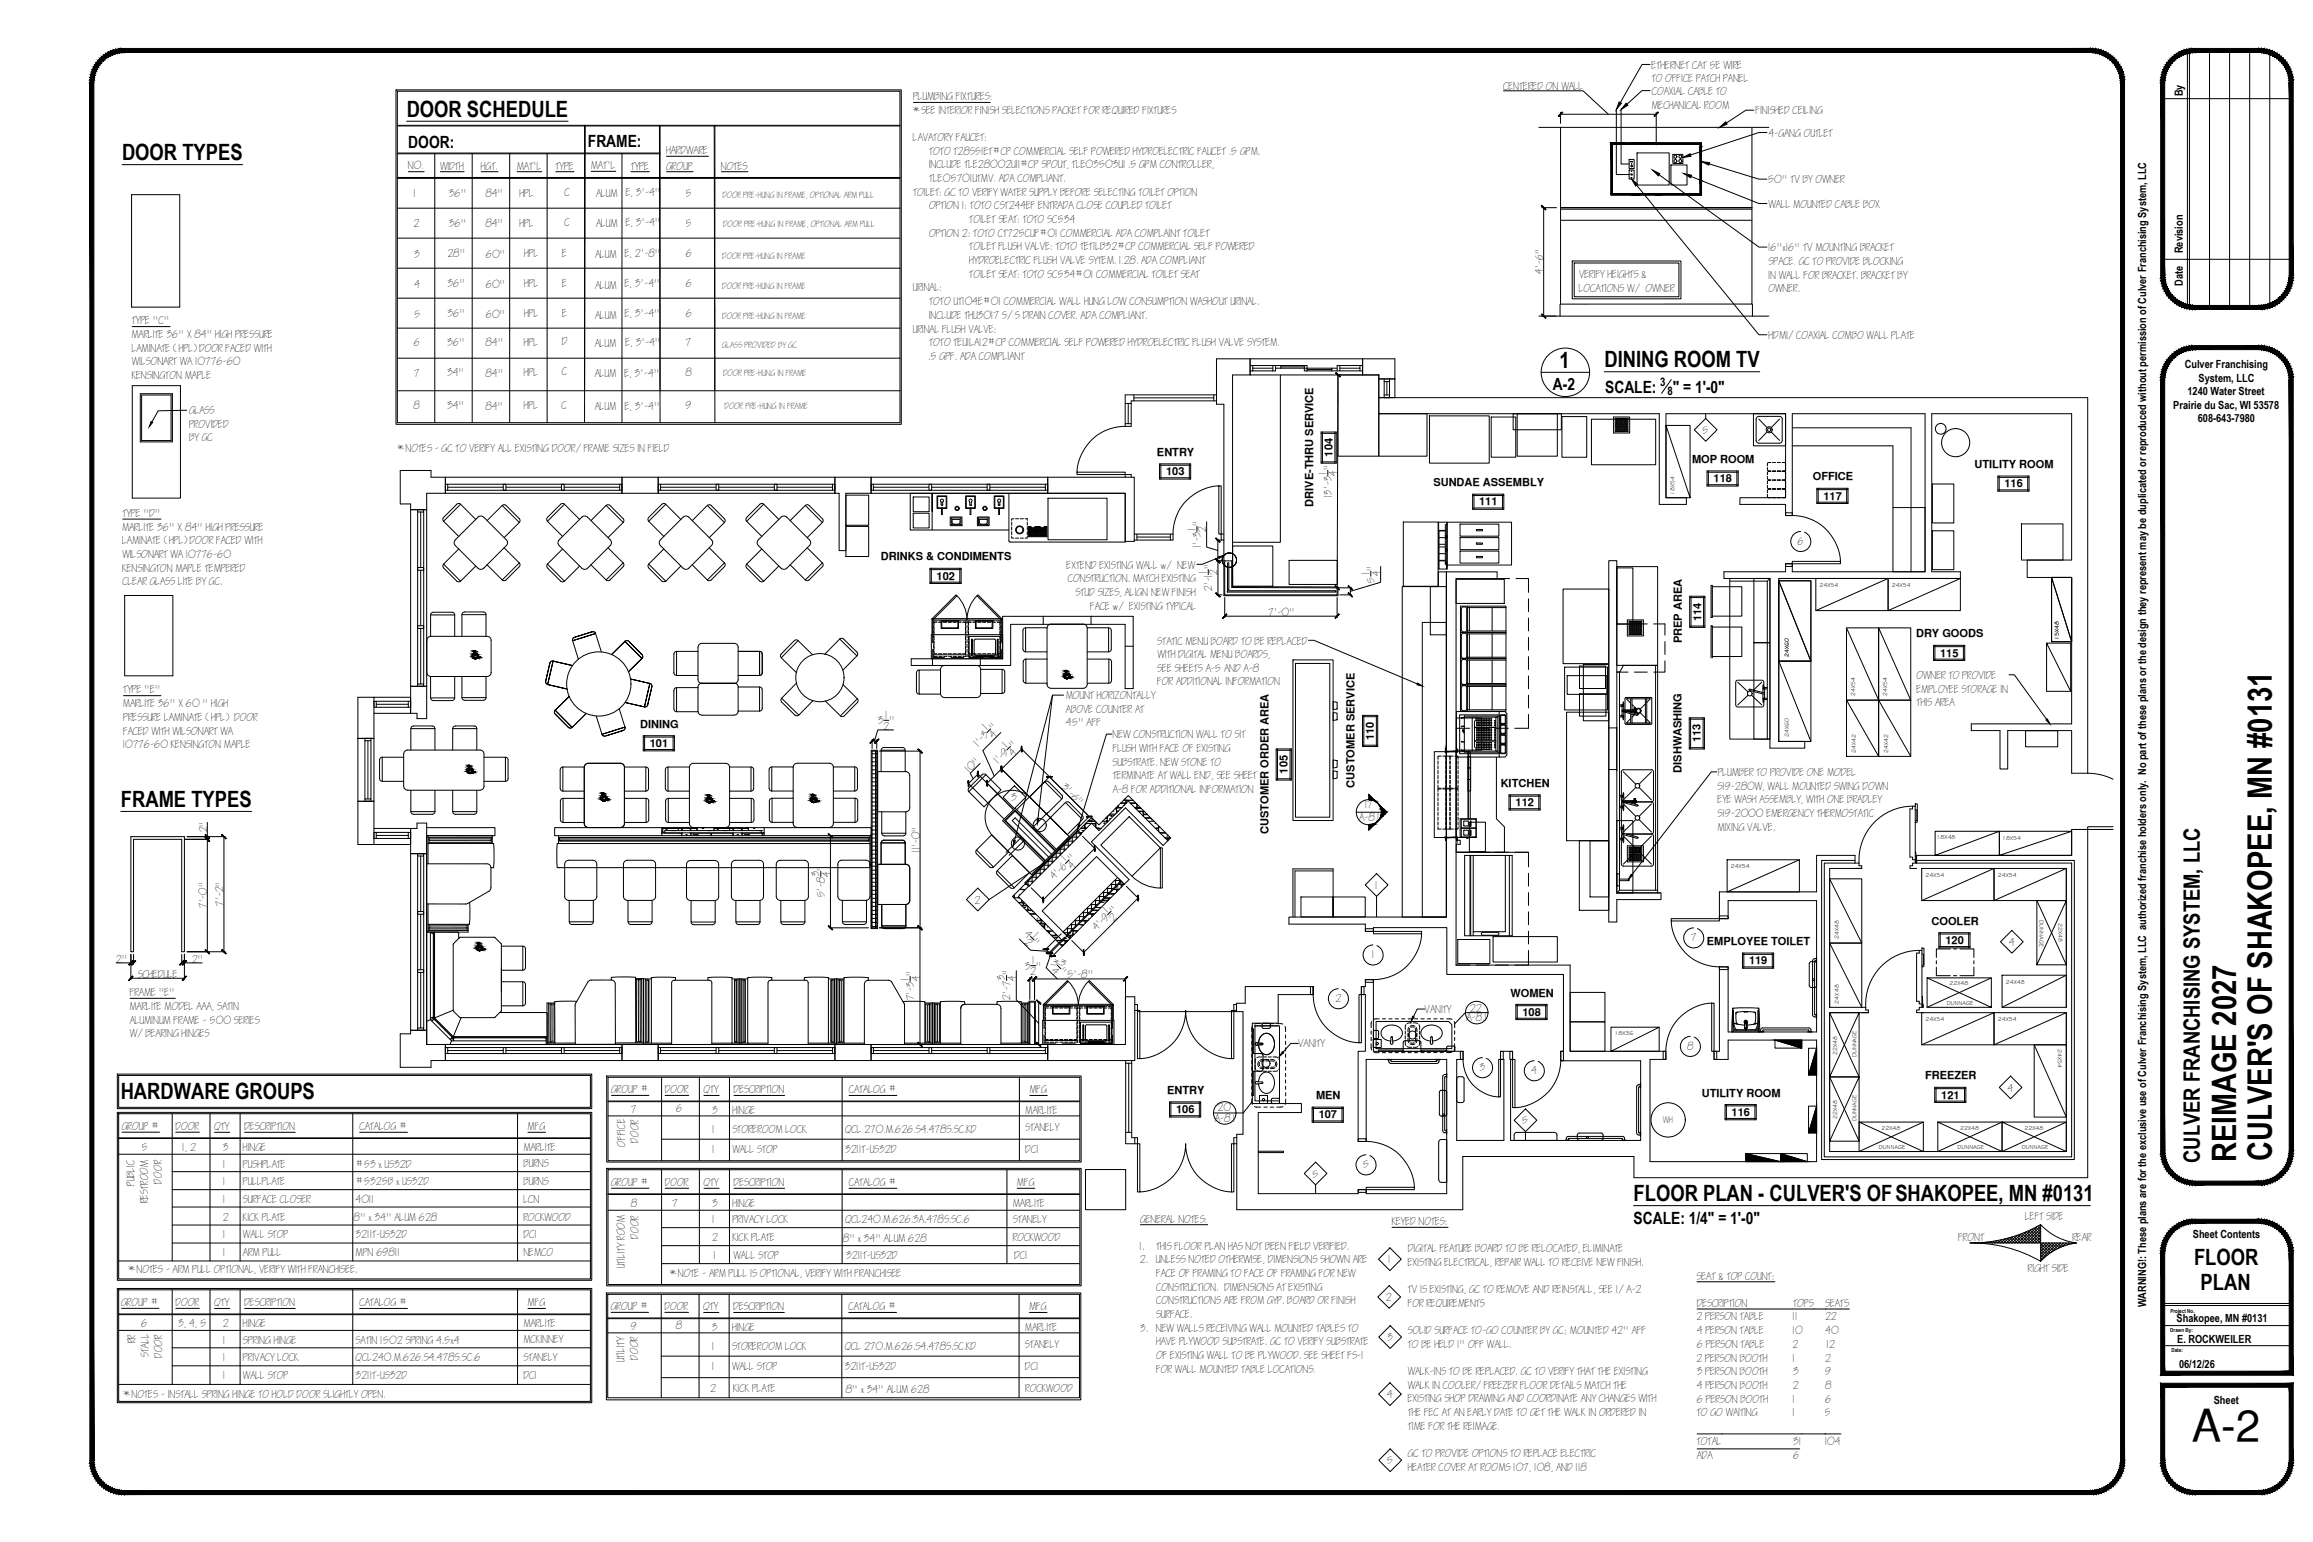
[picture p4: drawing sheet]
<svg xmlns="http://www.w3.org/2000/svg" width="914mm" height="610mm" viewBox="0 0 914 610" stroke-linecap="round" stroke-linejoin="round" font-family="sans-serif">
<defs><g id="words">
<text font-size="17.4" x="866.4" y="569.7">A-2</text>
<g font-size="13.3">
<text x="884" y="459.4" transform="rotate(-90 884 459.4)">REIMAGE 2027</text>
<text x="898.2" y="459" transform="rotate(-90 898.2 459)">CULVER'S OF SHAKOPEE, MN #0131</text>
</g>
<g font-size="8.9">
<text x="160.8" y="46.1">DOOR SCHEDULE</text>
<text x="48.2" y="63.2">DOOR TYPES</text>
<text x="616.5" y="145.3">1</text>
<text x="634.3" y="145.1">DINING ROOM TV</text>
<text x="47.8" y="318.9">FRAME TYPES</text>
<text x="47.7" y="434.4">HARDWARE GROUPS</text>
<text x="869.6" y="459.7" transform="rotate(-90 869.6 459.7)">CULVER FRANCHISING SYSTEM, LLC</text>
<text x="645.8" y="474.8">FLOOR PLAN - CULVER'S OFSHAKOPEE, MN #0131</text>
<text x="867.4" y="500">FLOOR</text>
<text x="870" y="510.1">PLAN</text>
</g>
<g font-size="6.7">
<text x="161.4" y="58.4">DOOR:</text>
<text x="232.4" y="58.3">FRAME:</text>
<text x="613.9" y="154.3">A-2</text>
<text x="634.6" y="155.2">SCALE:</text>
<text x="661.3" y="155.2">&quot; = 1'-0&quot;</text>
<text x="645.8" y="483.8">SCALE: 1/4&quot; = 1'-0&quot;</text>
</g>
<g font-size="4.7">
<text x="656.3" y="152.8">3</text>
<text x="659.2" y="156.2">8</text>
</g>
<g font-size="4.4">
<text x="863" y="38" transform="rotate(-90 863 38)">By</text>
<text x="863" y="100.1" transform="rotate(-90 863 100.1)">Revision</text>
<text x="863" y="113" transform="rotate(-90 863 113)">Date</text>
<text x="863.7" y="145.6">Culver Franchising</text>
<text x="869.2" y="150.9">System, LLC</text>
<text x="859.2" y="161.6">Prairie du Sac, WI 53578</text>
<text x="864.8" y="156.3">1240 Water Street</text>
<text x="868.9" y="166.9">608-643-7980</text>
<text x="457.4" y="180.3">ENTRY</text>
<text x="526.7" y="180.5" transform="rotate(-90 526.7 180.5)">104</text>
<text x="668.9" y="183">MOP ROOM</text>
<text x="780.6" y="185.1">UTILITY ROOM</text>
<text x="461" y="187.9">103</text>
<text x="677.4" y="190.6">118</text>
<text x="716.7" y="189.9">OFFICE</text>
<text x="566.7" y="192.3">SUNDAE ASSEMBLY</text>
<text x="720.9" y="197.5">117</text>
<text x="792.4" y="192.7">116</text>
<text x="519.2" y="200.3" transform="rotate(-90 519.2 200.3)">DRIVE-THRU SERVICE</text>
<text x="584.8" y="199.8">111</text>
<text x="348.3" y="221.6">DRINKS &amp; CONDIMENTS</text>
<text x="370.3" y="229.2">102</text>
<text x="672.5" y="245.4" transform="rotate(-90 672.5 245.4)">114</text>
<text x="664.9" y="254.3" transform="rotate(-90 664.9 254.3)">PREP AREA</text>
<text x="757.5" y="252">DRY GOODS</text>
<text x="767" y="259.6">115</text>
<text x="253.1" y="287.7">DINING</text>
<text x="543.1" y="292.5" transform="rotate(-90 543.1 292.5)">110</text>
<text x="672.3" y="293.5" transform="rotate(-90 672.3 293.5)">113</text>
<text x="256.9" y="295.3">101</text>
<text x="509" y="305.8" transform="rotate(-90 509 305.8)">105</text>
<text x="664.7" y="305.4" transform="rotate(-90 664.7 305.4)">DISHWASHING</text>
<text x="535.5" y="311.3" transform="rotate(-90 535.5 311.3)">CUSTOMER SERVICE</text>
<text x="593.3" y="311.1">KITCHEN</text>
<text x="599.2" y="318.7">112</text>
<text x="501.4" y="329.7" transform="rotate(-90 501.4 329.7)">CUSTOMER ORDER AREA</text>
<text x="763.6" y="365.6">COOLER</text>
<text x="674.8" y="373.7">EMPLOYEE TOILET</text>
<text x="769.1" y="373.2">120</text>
<text x="691.5" y="381.3">119</text>
<text x="597.1" y="394">WOMEN</text>
<text x="601.9" y="401.6">108</text>
<text x="761.1" y="426.7">FREEZER</text>
<text x="461.4" y="432.5">ENTRY</text>
<text x="520.3" y="434.6">MEN</text>
<text x="672.8" y="433.6">UTILITY ROOM</text>
<text x="767.4" y="434.3">121</text>
<text x="465" y="440.1">106</text>
<text x="521.3" y="442.2">107</text>
<text x="684.6" y="441.2">116</text>
<text x="866.9" y="489.5">Sheet Contents</text>
<text x="848.4" y="516.8" transform="rotate(-90 848.4 516.8)">WARNING!: These plans are for the exclusive use of Culver Franchising System, LLC authorized franchise holders only. No part of these plans or the design they represent may be duplicated or reproduced without permission of Culver Franchising System, LLC</text>
<text x="860.5" y="522.7">Shakopee, MN #0131</text>
<text x="860.7" y="531.1">E. ROCKWEILER</text>
<text x="861.4" y="540.7">06/12/26</text>
<text x="875.2" y="555">Sheet</text>
</g>
<g font-size="4">
<text x="653.1" y="27.2">ETHERNET CAT 5E WIRE</text>
<text x="594.4" y="35.6">CENTERED ON WALL</text>
<text x="653.1" y="32.6">TO OFFICE PATCH PANEL</text>
<text x="653.1" y="37.5">COAXIAL CABLE TO</text>
<text x="653" y="42.9">MECHANICAL ROOM</text>
<text x="694.1" y="45.3">FINISHED CEILING</text>
<text x="699.3" y="54.1">4-GANG OUTLET</text>
<text x="263.5" y="60.9">HARDWARE</text>
<text x="367.5" y="61.1">TOTO T28S51ET#CP COMMERCIAL SELF POWERED HYDROELECTRIC FAUCET .5 GPM.</text>
<text x="161.4" y="67">N0.</text>
<text x="174.1" y="67">WIDTH</text>
<text x="190.2" y="67">HGT.</text>
<text x="204.4" y="67">MAT'L</text>
<text x="219.7" y="67">TYPE</text>
<text x="233.7" y="66.9">MAT'L</text>
<text x="249.5" y="67">TYPE</text>
<text x="263.5" y="67">GROUP</text>
<text x="285.2" y="67">NOTES</text>
<text x="367.3" y="66.5">INCLUDE TLE28002UI1#CP SPOUT, TLE03503UI .5 GPM CONTROLLER,</text>
<text x="367.5" y="72">TLE05701UTMV. ADA COMPLIANT.</text>
<text x="163.6" y="78">1</text>
<text x="177.5" y="77.8">36&quot;</text>
<text x="192" y="78">84&quot;</text>
<text x="205.5" y="77.8">HPL</text>
<text x="223.3" y="77.6">C</text>
<text x="235.8" y="77.8">ALUM</text>
<text x="247.5" y="77.4">E, 3'-4&quot;</text>
<text x="271.2" y="77.8">5</text>
<text x="699.1" y="72.5">50&quot; TV BY OWNER</text>
<text x="367.4" y="82.8">OPTION 1: TOTO CST244EF ENTRADA CLOSE COUPLED TOILET</text>
<text x="699.3" y="82.1">WALL MOUNTED CABLE BOX</text>
<text x="163.6" y="89.8">2</text>
<text x="177.5" y="89.6">36&quot;</text>
<text x="192" y="89.8">84&quot;</text>
<text x="205.5" y="89.6">HPL</text>
<text x="223.3" y="89.4">C</text>
<text x="235.8" y="89.6">ALUM</text>
<text x="247.5" y="89.3">E, 3'-4&quot;</text>
<text x="271.2" y="89.6">5</text>
<text x="383.3" y="88.2">TOILET SEAT: TOTO SC534</text>
<text x="367.4" y="93.6">OPTION 2: TOTO CT725CUF#01 COMMERCIAL ADA COMPLAINT TOILET</text>
<text x="163.9" y="101.9">3</text>
<text x="177" y="101.7">28&quot;</text>
<text x="192.2" y="101.9">60&quot;</text>
<text x="207.3" y="101.7">HPL</text>
<text x="222.3" y="101.5">E</text>
<text x="235.4" y="102">ALUM</text>
<text x="247.1" y="101.7">E, 2'-8&quot;</text>
<text x="271.3" y="101.7">6</text>
<text x="383.3" y="99">TOILET FLUSH VALVE: TOTO TET1LB32#CP COMMERCIAL SELF POWERED</text>
<text x="699.1" y="99.4">16&quot;x16&quot; TV MOUNTING BRACKET</text>
<text x="383.3" y="104.4">HYDROELECTRIC FLUSH VALVE SYTEM. 1.28. ADA COMPLIANT</text>
<text x="699.3" y="104.8">SPACE. GC TO PROVIDE BLOCKING</text>
<text x="163.9" y="113.8">4</text>
<text x="177" y="113.6">36&quot;</text>
<text x="192.2" y="113.8">60&quot;</text>
<text x="207.3" y="113.6">HPL</text>
<text x="222.3" y="113.4">E</text>
<text x="247.1" y="113.6">E, 3'-4&quot;</text>
<text x="271.3" y="113.6">6</text>
<text x="383.3" y="109.8">TOILET SEAT: TOTO SC534#01 COMMERCIAL TOILET SEAT</text>
<text x="610" y="108.2" transform="rotate(-90 610 108.2)">4'-6&quot;</text>
<text x="624.4" y="109.8">VERIFY HEIGHTS &amp;</text>
<text x="699.1" y="110.2">IN WALL FOR BRACKET. BRACKET BY</text>
<text x="235.4" y="114.1">ALUM</text>
<text x="624.3" y="115.3">LOCATIONS W/ OWNER</text>
<text x="699.3" y="115.6">OWNER.</text>
<text x="163.9" y="125.7">5</text>
<text x="177" y="125.5">36&quot;</text>
<text x="192.2" y="125.7">60&quot;</text>
<text x="207.3" y="125.5">HPL</text>
<text x="222.3" y="125.2">E</text>
<text x="235.4" y="125.9">ALUM</text>
<text x="247.1" y="125.5">E, 3'-4&quot;</text>
<text x="271.3" y="125.5">6</text>
<text x="367.5" y="120.6">TOTO UT104E#01 COMMERCIAL WALL HUNG LOW CONSUMPTION WASHOUT URINAL.</text>
<text x="52.2" y="128.2">TYPE &quot;C&quot;</text>
<text x="367.3" y="126">INCLUDE THU3017 S/S DRAIN COVER. ADA COMPLIANT.</text>
<text x="52.1" y="133.7">MARLITE 36&quot; X 84&quot; HIGH PRESSURE</text>
<text x="163.8" y="137">6</text>
<text x="176.9" y="136.8">36&quot;</text>
<text x="192.1" y="137">84&quot;</text>
<text x="207.2" y="136.8">HPL</text>
<text x="222.2" y="136.5">D</text>
<text x="235.3" y="137.2">ALUM</text>
<text x="247.4" y="136.7">E, 3'-4&quot;</text>
<text x="271.2" y="136.8">7</text>
<text x="367.5" y="136.9">TOTO TEU1LA12#CP COMMERCIAL SELF POWERED HYDROELECTRIC FLUSH VALVE SYSTEM.</text>
<text x="699.3" y="134">HDMI/COAXIAL COMBO WALL PLATE</text>
<text x="52.2" y="139.1">LAMINATE (HPL)DOOR FACED WITH</text>
<text x="367.1" y="142.3">.5 GPF. ADA COMPLIANT</text>
<text x="52.2" y="149.9">KENSINGTON MAPLE</text>
<text x="52.2" y="144.4">WILSONART WA 10776-60</text>
<text x="163.8" y="148.8">7</text>
<text x="176.9" y="148.6">34&quot;</text>
<text x="192.1" y="148.8">84&quot;</text>
<text x="207.2" y="148.6">HPL</text>
<text x="222.2" y="148.4">C</text>
<text x="235.3" y="149.1">ALUM</text>
<text x="247" y="149.1">E, 3'-4&quot;</text>
<text x="271.2" y="148.6">8</text>
<text x="163.6" y="161.9">8</text>
<text x="176.9" y="161.7">34&quot;</text>
<text x="192" y="161.9">84&quot;</text>
<text x="207.2" y="161.7">HPL</text>
<text x="222.2" y="161.5">C</text>
<text x="271.1" y="161.7">9</text>
<text x="74.9" y="163.8">GLASS</text>
<text x="235.3" y="162.2">ALUM</text>
<text x="247.1" y="162.2">E, 3'-4&quot;</text>
<text x="74.9" y="169.2">PROVIDED</text>
<text x="673.1" y="171.6">5</text>
<text x="74.9" y="174.5">BY GC</text>
<text x="157.3" y="178.8">*NOTES - GC TO VERIFY ALL EXISTING DOOR/FRAME SIZES IN FIELD</text>
<text x="524.4" y="187.2" transform="rotate(-89 524.4 187.2)">1</text>
<text x="528.7" y="188" transform="rotate(-90 528.7 188)">4</text>
<text x="526.5" y="196.5" transform="rotate(-90 526.5 196.5)">13'-3 &quot;</text>
<text x="48.4" y="209.8">MARLITE 36&quot; X 84&quot; HIGH PRESSURE</text>
<text x="48.5" y="204.3">TYPE &quot;D&quot;</text>
<text x="472.7" y="209.4" transform="rotate(-90 472.7 209.4)">1</text>
<text x="48.5" y="215.2">LAMINATE (HPL)DOOR FACED WITH</text>
<text x="476.9" y="210.2" transform="rotate(-90 476.9 210.2)">2</text>
<text x="710.8" y="215.4">6</text>
<text x="48.5" y="220.5">WILSONART WA 10776-60</text>
<text x="474.8" y="216.4" transform="rotate(-90 474.8 216.4)">1'-3 &quot;</text>
<text x="48.5" y="226">KENSINGTON MAPLE TEMPERED</text>
<text x="421.8" y="224.8">EXTEND EXISTING WALL w/ NEW</text>
<text x="477.1" y="226.4" transform="rotate(-90 477.1 226.4)">1</text>
<text x="481.3" y="227.2" transform="rotate(-90 481.3 227.2)">2</text>
<text x="541.4" y="227.1" transform="rotate(-90 541.4 227.1)">1</text>
<text x="545.7" y="227.8" transform="rotate(-90 545.7 227.8)">4</text>
<text x="48.5" y="231.4">CLEAR GLASS LITE BY GC.</text>
<text x="422.2" y="230.2">CONSTRUCTION. MATCH EXISTING</text>
<text x="479.2" y="233.5" transform="rotate(-90 479.2 233.5)">2'-1 &quot;</text>
<text x="543.5" y="230.3" transform="rotate(-90 543.5 230.3)">5 &quot;</text>
<text x="425.3" y="235.6">STUD SIZES, ALIGN NEW FINISH</text>
<text x="431.1" y="241.1">FACE w/ EXISTING TYPICAL</text>
<text x="501.5" y="243.4">7'-0&quot;</text>
<text x="457.7" y="254.8">STATIC MENU BOARD TO BE REPLACED</text>
<text x="457.7" y="260.2">WITH DIGITAL MENU BOARDS,</text>
<text x="457.7" y="265.6">SEE SHEETS A-5 AND A-8</text>
<text x="757.8" y="268.5">OWNER TO PROVIDE</text>
<text x="48.9" y="274.2">TYPE &quot;E&quot;</text>
<text x="457.7" y="271">FOR ADDITIONAL INFORMATION</text>
<text x="757.8" y="273.9">EMPLOYEE STORAGE IN</text>
<text x="48.7" y="279.5">MARLITE 36&quot; X 60 &quot; HIGH</text>
<text x="421.4" y="276.4">MOUNT HORIZONTALLY</text>
<text x="421.5" y="281.8">ABOVE COUNTER AT</text>
<text x="757.8" y="279.3">THIS AREA</text>
<text x="48.8" y="285">PRESSURE LAMINATE (HPL) DOOR</text>
<text x="347.2" y="286.3">3 &quot;</text>
<text x="350.1" y="284.2">1</text>
<text x="421.5" y="287.2">45&quot; AFF</text>
<text x="48.8" y="290.4">FACED WITH WILSONART WA</text>
<text x="349.3" y="288.4">2</text>
<text x="390.3" y="288.7" transform="rotate(-45 390.3 288.7)">1</text>
<text x="392.9" y="292.2" transform="rotate(-45 392.9 292.2)">4</text>
<text x="440" y="291.9">NEW CONSTRUCTION WALL TO SIT</text>
<text x="48.6" y="295.8">10776-60 KENSINGTON MAPLE</text>
<text x="386.9" y="295.1" transform="rotate(-45 386.9 295.1)">1'-3 &quot;</text>
<text x="398.2" y="295.6" transform="rotate(-45 398.2 295.6)">1</text>
<text x="400.7" y="299.1" transform="rotate(-45 400.7 299.1)">4</text>
<text x="440" y="297.3">FLUSH WITH FACE OF EXISTING</text>
<text x="383.4" y="305.7" transform="rotate(-45 383.4 305.7)">10&quot;</text>
<text x="394.7" y="302.1" transform="rotate(-45 394.7 302.1)">1'-9 &quot;</text>
<text x="440" y="302.7">SUBSTRATE. NEW STONE TO</text>
<text x="419.6" y="311.6" transform="rotate(45 419.6 311.6)">3'-6&quot;</text>
<text x="440.1" y="308.1">TERMINATE AT WALL END, SEE SHEET</text>
<text x="679.2" y="306.8">PLUMBER TO PROVIDE ONE MODEL</text>
<text x="399.9" y="316.8">3</text>
<text x="440.1" y="313.5">A-8 FOR ADDITIONAL INFORMATION</text>
<text x="679.1" y="312.2">S19-280W, WALL MOUNTED SWING DOWN</text>
<text x="679.2" y="317.6">EYE WASH ASSEMBLY, WITH ONE BRADLEY</text>
<text x="539.6" y="319.4">17</text>
<text x="679.1" y="323">S19-2000 EMERGENCY THERMOSTATIC</text>
<text x="81.8" y="329.1" transform="rotate(-90 81.8 329.1)">2&quot;</text>
<text x="537.5" y="324.7">A-8.1</text>
<text x="679.1" y="328.5">MIXING VALVE.</text>
<text x="363.6" y="336.7" transform="rotate(-90 363.6 336.7)">11'-0&quot;</text>
<text x="421.4" y="340.5" transform="rotate(-46 421.4 340.5)">1</text>
<text x="324" y="346.5" transform="rotate(-90 324 346.5)">3</text>
<text x="328.3" y="346.5" transform="rotate(-90 328.3 346.5)">4</text>
<text x="423.9" y="344" transform="rotate(-45 423.9 344)">4</text>
<text x="416.9" y="348" transform="rotate(-45 416.9 348)">4'-6 &quot;</text>
<text x="543.7" y="351.5">1</text>
<text x="81.8" y="358.9" transform="rotate(-90 81.8 358.9)">7'-0&quot;</text>
<text x="88.4" y="358" transform="rotate(-90 88.4 358)">7'-2&quot;</text>
<text x="326.1" y="354.6" transform="rotate(-90 326.1 354.6)">5'-8 &quot;</text>
<text x="385.4" y="357.3">2</text>
<text x="438" y="360.8" transform="rotate(-45 438 360.8)">1</text>
<text x="440.4" y="364.3" transform="rotate(-45 440.4 364.3)">2</text>
<text x="404.7" y="369.7" transform="rotate(45 404.7 369.7)">4 &quot;</text>
<text x="408.3" y="370.3" transform="rotate(44 408.3 370.3)">1</text>
<text x="433.6" y="368.2" transform="rotate(-45 433.6 368.2)">4'-9 &quot;</text>
<text x="404.8" y="372.7" transform="rotate(45 404.8 372.7)">2</text>
<text x="668.6" y="372.1">7</text>
<text x="794.2" y="374">4</text>
<text x="46" y="380.5">2&quot;</text>
<text x="76" y="380.5">2&quot;</text>
<text x="405.2" y="383.3">3 &quot;</text>
<text x="408.2" y="381.2">1</text>
<text x="415.3" y="381.1" transform="rotate(45 415.3 381.1)">3 &quot;</text>
<text x="418.4" y="381.2" transform="rotate(45 418.4 381.2)">3</text>
<text x="542.4" y="378.8">1</text>
<text x="54.7" y="386.5">SCHEDULE</text>
<text x="359.3" y="387.2" transform="rotate(-90 359.3 387.2)">1</text>
<text x="363.6" y="388" transform="rotate(-90 363.6 388)">4</text>
<text x="397.4" y="387.6" transform="rotate(-90 397.4 387.6)">3</text>
<text x="401.7" y="387.6" transform="rotate(-90 401.7 387.6)">4</text>
<text x="407.4" y="385.4">2</text>
<text x="415.3" y="384.2" transform="rotate(45 415.3 384.2)">4</text>
<text x="422" y="386.8">5'-8&quot;</text>
<text x="51.4" y="393.8">FRAME &quot;E&quot;</text>
<text x="361.4" y="395.5" transform="rotate(-90 361.4 395.5)">7'-3 &quot;</text>
<text x="399.5" y="395.2" transform="rotate(-90 399.5 395.2)">2'-7 &quot;</text>
<text x="51.3" y="399.2">MARLITE MODEL AAA, SATIN</text>
<text x="528.1" y="396.2">2</text>
<text x="563.3" y="400.5">VANITY</text>
<text x="581.3" y="399.9">22</text>
<text x="51.5" y="404.6">ALUMINUM FRAME - 500 SERIES</text>
<text x="579.9" y="403.8">A-8.1</text>
<text x="51.5" y="410.1">W/BEARING HINGES</text>
<text x="513.3" y="414.1">VANITY</text>
<text x="667.1" y="415">8</text>
<text x="585.1" y="423.4">3</text>
<text x="605.5" y="424.6">4</text>
<text x="793.7" y="431.6">4</text>
<text x="241.7" y="432.2">GROUP #</text>
<text x="262.9" y="432.2">DOOR</text>
<text x="278.3" y="432.2">QTY</text>
<text x="290.2" y="432.2">DESCRIPTION</text>
<text x="335.7" y="432.2">CATALOG #</text>
<text x="407.1" y="432.2">MFG</text>
<text x="249.6" y="440">7</text>
<text x="267.5" y="439.5">6</text>
<text x="281.7" y="440.3">3</text>
<text x="289.7" y="440.3">HINGE</text>
<text x="405.5" y="440.3">MARLITE</text>
<text x="480.4" y="443.5">A-8.1</text>
<text x="481.5" y="439.3">20</text>
<text x="48.3" y="446.7">GROUP #</text>
<text x="69.5" y="446.7">DOOR</text>
<text x="84.8" y="446.7">QTY</text>
<text x="96.7" y="446.7">DESCRIPTION</text>
<text x="142.2" y="446.7">CATALOG #</text>
<text x="208.7" y="446.7">MFG</text>
<text x="281.7" y="447.8">1</text>
<text x="289.7" y="447.8">STOREROOM LOCK</text>
<text x="334.2" y="447.8">QCL 270.M.626.S4.478S.SC.KD</text>
<text x="405.5" y="447.2">STANELY</text>
<text x="601.8" y="444.5">5</text>
<text x="56.1" y="454.9">5</text>
<text x="72.2" y="454.9">1, 2</text>
<text x="88.2" y="454.9">3</text>
<text x="96.2" y="454.9">HINGE</text>
<text x="207.1" y="454.9">MARLITE</text>
<text x="247.1" y="453.3" transform="rotate(-90 247.1 453.3)">OFFICE</text>
<text x="252.4" y="451.8" transform="rotate(-90 252.4 451.8)">DOOR</text>
<text x="281.7" y="455.7">1</text>
<text x="289.7" y="455.7">WALL STOP</text>
<text x="334.2" y="455.7">3211T-US32D</text>
<text x="405.5" y="455.7">DCI</text>
<text x="88.2" y="461.8">1</text>
<text x="96.2" y="461.8">PUSHPLATE</text>
<text x="140.7" y="461.8">#53 x US32D</text>
<text x="207.1" y="461.2">BURNS</text>
<text x="538.9" y="461.8">5</text>
<text x="64" y="467.9" transform="rotate(-90 64 467.9)">DOOR</text>
<text x="518.8" y="465.6">5</text>
<text x="53.2" y="469" transform="rotate(-90 53.2 469)">PUBLIC</text>
<text x="88.2" y="468.5">1</text>
<text x="96.2" y="468.5">PULLPLATE</text>
<text x="140.7" y="468.5">#5325B x US32D</text>
<text x="207.1" y="468.5">BURNS</text>
<text x="241.7" y="468.9">GROUP #</text>
<text x="262.9" y="468.9">DOOR</text>
<text x="278.3" y="468.9">QTY</text>
<text x="290.2" y="468.9">DESCRIPTION</text>
<text x="335.7" y="468.9">CATALOG #</text>
<text x="402.2" y="468.9">MFG</text>
<text x="58.6" y="475.7" transform="rotate(-90 58.6 475.7)">RESTROOM</text>
<text x="88.2" y="475.6">1</text>
<text x="96.2" y="475.6">SURFACE CLOSER</text>
<text x="140.7" y="475.6">4011</text>
<text x="207.1" y="475.6">LCN</text>
<text x="249.6" y="477">8</text>
<text x="265.9" y="477">7</text>
<text x="281.7" y="477">3</text>
<text x="289.7" y="477">HINGE</text>
<text x="400.5" y="477">MARLITE</text>
<text x="88.2" y="482.6">2</text>
<text x="96.2" y="482.6">KICK PLATE</text>
<text x="139.9" y="482.6">8&quot; x 34&quot; ALUM 628</text>
<text x="207.1" y="482.6">ROCKWOOD</text>
<text x="281.7" y="483.6">1</text>
<text x="289.7" y="483.6">PRIVACY LOCK</text>
<text x="334.2" y="483.6">QCL240.M.626.3A.478S.SC.6</text>
<text x="400.5" y="483.6">STANELY</text>
<text x="800.8" y="482.3">LEFT SIDE</text>
<text x="88.2" y="489.6">1</text>
<text x="96.2" y="489.6">WALL STOP</text>
<text x="140.7" y="489.6">3211T-US32D</text>
<text x="207.1" y="489.6">DCI</text>
<text x="252.4" y="489.7" transform="rotate(-90 252.4 489.7)">DOOR</text>
<text x="281.7" y="490.6">2</text>
<text x="289.7" y="490.6">KICK PLATE</text>
<text x="333.4" y="490.9">8&quot; x 34&quot; ALUM 628</text>
<text x="400.5" y="490.6">ROCKWOOD</text>
<text x="774.3" y="490.7">FRONT</text>
<text x="819.4" y="490.5">REAR</text>
<text x="88.2" y="496.7">1</text>
<text x="96.2" y="496.7">ARM PULL</text>
<text x="140.7" y="496.7">MPN 69811</text>
<text x="207.1" y="496.7">NEMCO</text>
<text x="282.2" y="497.8">1</text>
<text x="290.1" y="497.8">WALL STOP</text>
<text x="334.7" y="497.8">3211T-US32D</text>
<text x="401" y="497.8">DCI</text>
<text x="450.6" y="494">1.</text>
<text x="457.2" y="494">THIS FLOOR PLAN HAS NOT BEEN FIELD VERIFIED.</text>
<text x="556.7" y="495">DIGITAL FEATURE BOARD TO BE RELOCATED, ELIMINATE</text>
<text x="50.9" y="503.3">*NOTES - ARM PULL OPTIONAL, VERIFY WITH FRANCHISEE.</text>
<text x="247" y="501.4" transform="rotate(-90 247 501.4)">UTILITY ROOM</text>
<text x="450.8" y="499.4">2.</text>
<text x="457.1" y="499.4">UNLESS NOTED OTHERWISE, DIMENSIONS SHOWN ARE</text>
<text x="549" y="499.5">1</text>
<text x="556.7" y="500.4">EXISTING ELECTRICAL, REPAIR WALL TO RECEIVE NEW FINISH.</text>
<text x="801.8" y="503">RIGHT SIDE</text>
<text x="265" y="504.7">*NOTE - ARM PULL IS OPTIONAL, VERIFY WITH FRANCHISEE</text>
<text x="457.2" y="504.8">FACE OF FRAMING TO FACE OF FRAMING FOR NEW</text>
<text x="457.2" y="510.2">CONSTRUCTION. DIMENSIONS AT EXISTING</text>
<text x="457.2" y="515.6">CONSTRUCTIONS ARE FROM GYP. BOARD OR FINISH</text>
<text x="548" y="514.4">2</text>
<text x="556.7" y="511.2">TV IS EXISTING, GC TO REMOVE AND REINSTALL, SEE 1/A-2</text>
<text x="48" y="516.4">GROUP #</text>
<text x="69.5" y="516.4">DOOR</text>
<text x="84.8" y="516.4">QTY</text>
<text x="96.7" y="516.4">DESCRIPTION</text>
<text x="142.2" y="516.4">CATALOG #</text>
<text x="208.7" y="516.4">MFG</text>
<text x="241.6" y="517.9">GROUP #</text>
<text x="262.8" y="517.9">DOOR</text>
<text x="278.2" y="518">QTY</text>
<text x="290" y="518">DESCRIPTION</text>
<text x="335.5" y="518">CATALOG #</text>
<text x="407" y="518">MFG</text>
<text x="457.1" y="521">SURFACE.</text>
<text x="556.6" y="516.7">FOR REQUIREMENTS</text>
<text x="670.9" y="516.6">DESCRIPTION</text>
<text x="709" y="516.6">TOPS</text>
<text x="721.7" y="516.6">SEATS</text>
<text x="55.9" y="524.5">6</text>
<text x="70.6" y="524.5">3, 4, 5</text>
<text x="88.2" y="524.5">2</text>
<text x="96.2" y="524.5">HINGE</text>
<text x="207.1" y="524.5">MARLITE</text>
<text x="249.5" y="525.7">9</text>
<text x="267.4" y="525.3">8</text>
<text x="281.6" y="526.1">3</text>
<text x="289.5" y="526.1">HINGE</text>
<text x="405.3" y="526.1">MARLITE</text>
<text x="450.9" y="526.5">3.</text>
<text x="457.1" y="526.5">NEW WALLS RECEIVING WALL MOUNTED TABLES TO</text>
<text x="556.6" y="527.4">SOLID SURFACE TO-GO COUNTER BY GC; MOUNTED 42&quot; AFF</text>
<text x="670.8" y="522">2 PERSON TABLE</text>
<text x="670.9" y="527.4">4 PERSON TABLE</text>
<text x="708.8" y="522">11</text>
<text x="708.8" y="527.4">10</text>
<text x="721.6" y="522">22</text>
<text x="721.7" y="527.4">40</text>
<text x="53.5" y="531.1" transform="rotate(-90 53.5 531.1)">RR</text>
<text x="88.2" y="531.4">1</text>
<text x="96.2" y="531.4">SPRING HINGE</text>
<text x="140.7" y="531.4">SATIN 1502 SPRING 4.5x4</text>
<text x="207.1" y="530.8">MCKINNEY</text>
<text x="281.6" y="533.6">1</text>
<text x="289.5" y="533.6">STOREROOM LOCK</text>
<text x="334.1" y="533.6">QCL 270.M.626.S4.478S.SC.KD</text>
<text x="405.3" y="533">STANELY</text>
<text x="457.2" y="531.9">HAVE PLYWOOD SUBSTRATE. GC TO VERIFY SUBSTRATE</text>
<text x="548.5" y="530.2">3</text>
<text x="556.7" y="532.8">TO BE HELD 1&quot; OFF WALL.</text>
<text x="670.9" y="532.8">6 PERSON TABLE</text>
<text x="708.8" y="532.8">2</text>
<text x="722.3" y="532.8">12</text>
<text x="58.8" y="536.6" transform="rotate(-90 58.8 536.6)">STALL</text>
<text x="64.1" y="536.9" transform="rotate(-90 64.1 536.9)">DOOR</text>
<text x="88.2" y="538.2">1</text>
<text x="96.2" y="538.2">PRIVACY LOCK</text>
<text x="140.7" y="538.2">QCL240.M.626.S4.478S.SC.6</text>
<text x="207.1" y="538.2">STANELY</text>
<text x="246.9" y="538.5" transform="rotate(-90 246.9 538.5)">UTILITY</text>
<text x="252.2" y="537.6" transform="rotate(-90 252.2 537.6)">DOOR</text>
<text x="457.2" y="537.3">OF EXISTING WALL TO BE PLYWOOD. SEE SHEET FS-1</text>
<text x="670.8" y="538.2">2 PERSON BOOTH</text>
<text x="708.8" y="538.2">1</text>
<text x="721.6" y="538.2">2</text>
<text x="88.2" y="545.2">1</text>
<text x="96.2" y="545.2">WALL STOP</text>
<text x="140.7" y="545.2">3211T-US32D</text>
<text x="207.1" y="545.2">DCI</text>
<text x="281.6" y="541.5">1</text>
<text x="289.5" y="541.5">WALL STOP</text>
<text x="334.1" y="541.5">3211T-US32D</text>
<text x="405.3" y="541.5">DCI</text>
<text x="457.2" y="542.7">FOR WALL MOUNTED TABLE LOCATIONS.</text>
<text x="556.7" y="543.5">WALK-INS TO BE REPLACED. GC TO VERIFY THAT THE EXISTING</text>
<text x="670.9" y="543.7">3 PERSON BOOTH</text>
<text x="709" y="543.7">3</text>
<text x="721.7" y="543.7">9</text>
<text x="280.9" y="550.3">2</text>
<text x="289.9" y="550.3">KICK PLATE</text>
<text x="334.5" y="550.5">8&quot; x 34&quot; ALUM 628</text>
<text x="405.4" y="550.4">ROCKWOOD</text>
<text x="556.7" y="549">WALK IN COOLER/FREEZER FLOOR DETAILS MATCH THE</text>
<text x="670.9" y="549.1">4 PERSON BOOTH</text>
<text x="708.9" y="549.1">2</text>
<text x="721.7" y="549.1">8</text>
<text x="49" y="552.7">*NOTES - INSTALL SPRING HINGE TO HOLD DOOR SLIGHTLY OPEN.</text>
<text x="548.4" y="552.8">4</text>
<text x="556.7" y="554.4">EXISTING SHOP DRAWING AND COORDINATE ANY CHANGES WITH</text>
<text x="670.9" y="554.5">6 PERSON BOOTH</text>
<text x="708.8" y="554.5">1</text>
<text x="721.7" y="554.5">6</text>
<text x="556.7" y="559.9">THE FEC AT AN EARLY DATE TO GET THE WALK IN ORDERED IN</text>
<text x="670.9" y="559.8">TO GO WAITING</text>
<text x="708.8" y="559.8">1</text>
<text x="721.5" y="559.8">5</text>
<text x="556.7" y="565.3">TIME FOR THE REIMAGE.</text>
<text x="556.7" y="576">GC TO PROVIDE OPTIONS TO REPLACE ELECTRIC</text>
<text x="670.9" y="571.1">TOTAL</text>
<text x="709" y="571.1">31</text>
<text x="721.5" y="571.1">104</text>
<text x="548.3" y="579">5</text>
<text x="556.7" y="581.4">HEATER COVER AT ROOMS 107, 108, AND 118</text>
<text x="670.9" y="577">ADA</text>
<text x="709" y="577">6</text>
</g>
<g font-size="3.9">
<text x="361.1" y="39.6">PLUMBING FIXTURES:</text>
<text x="361.1" y="45">*SEE INTERIOR FINISH SELECTIONS PACKET FOR REQUIRED FIXTURES</text>
<text x="361.1" y="55.7">LAVATORY FAUCET:</text>
<text x="361.1" y="77.4">TOILET: GC TO VERIFY WATER SUPPLY BEFORE SELECTING TOILET OPTION</text>
<text x="361" y="115.2">URINAL:</text>
<text x="361" y="131.5">URINAL FLUSH VALVE:</text>
<text x="450.9" y="483.3">GENERAL NOTES:</text>
<text x="550.3" y="484.3">KEYED NOTES:</text>
<text x="670.9" y="505.9">SEAT &amp; TOP COUNT:</text>
</g>
<text font-size="3.3" x="657.4" y="444.1">WH</text>
<g font-size="3.1">
<text x="285.7" y="78.2">DOOR PRE-HUNG IN FRAME, OPTIONAL ARM PULL</text>
<text x="286" y="89.9">DOOR PRE-HUNG IN FRAME, OPTIONAL ARM PULL</text>
<text x="285.7" y="102.4">DOOR PRE-HUNG IN FRAME</text>
<text x="285.7" y="114.3">DOOR PRE-HUNG IN FRAME</text>
<text x="285.7" y="126.1">DOOR PRE-HUNG IN FRAME</text>
<text x="285.5" y="137.5">GLASS PROVIDED BY GC</text>
<text x="286" y="148.7">DOOR PRE-HUNG IN FRAME</text>
<text x="286.5" y="161.6">DOOR PRE-HUNG IN FRAME</text>
</g>
<g font-size="2.4">
<text x="661.9" y="195.6" transform="rotate(-90 661.9 195.6)">18X54</text>
<text x="719.3" y="232.1">24X54</text>
<text x="747.9" y="232.1">24X54</text>
<text x="813.9" y="253.1" transform="rotate(-90 813.9 253.1)">15X48</text>
<text x="707.1" y="259.8" transform="rotate(-90 707.1 259.8)">24X60</text>
<text x="733.4" y="275.3" transform="rotate(-90 733.4 275.3)">24X54</text>
<text x="746.1" y="275.3" transform="rotate(-90 746.1 275.3)">24X54</text>
<text x="707.1" y="291.5" transform="rotate(-90 707.1 291.5)">24X60</text>
<text x="733.7" y="297.9" transform="rotate(-90 733.7 297.9)">24X42</text>
<text x="746.4" y="297.9" transform="rotate(-90 746.4 297.9)">24X42</text>
<text x="765.6" y="331.5">18X48</text>
<text x="791.6" y="332">18X54</text>
<text x="684.3" y="343.3">24X54</text>
<text x="761.2" y="346.7">24X54</text>
<text x="789.8" y="346.7">24X54</text>
<text x="806.3" y="363.9" transform="rotate(90 806.3 363.9)">DUNNAGE</text>
<text x="813.8" y="364.9" transform="rotate(90 813.8 364.9)">22X48</text>
<text x="726.9" y="371.3" transform="rotate(-90 726.9 371.3)">24X48</text>
<text x="770.7" y="389.6">22X48</text>
<text x="793" y="389.1">24X48</text>
<text x="726.9" y="396.7" transform="rotate(-90 726.9 396.7)">24X48</text>
<text x="769.6" y="397.2">DUNNAGE</text>
<text x="761.2" y="403.7">24X54</text>
<text x="789.8" y="403.7">24X54</text>
<text x="638.3" y="409.3">18X36</text>
<text x="726.3" y="416.9" transform="rotate(-90 726.3 416.9)">22X48</text>
<text x="733.9" y="417.9" transform="rotate(-90 733.9 417.9)">DUNNAGE</text>
<text x="813.5" y="414.5" transform="rotate(90 813.5 414.5)">24X54</text>
<text x="726.3" y="442.3" transform="rotate(-90 726.3 442.3)">22X48</text>
<text x="733.9" y="443.3" transform="rotate(-90 733.9 443.3)">DUNNAGE</text>
<text x="743.8" y="446.6">22X48</text>
<text x="774.9" y="446.6">22X48</text>
<text x="800.3" y="446.6">22X48</text>
<text x="742.8" y="454.2">DUNNAGE</text>
<text x="773.9" y="454.2">DUNNAGE</text>
<text x="799.3" y="454.2">DUNNAGE</text>
</g>
<g font-size="2.2">
<text x="858" y="518.9">Project No.</text>
<text x="858" y="526.5">Drawn By:</text>
<text x="858.4" y="534.6">Date:</text>
</g>
</g></defs>
<!-- layer: A-PLBG-FIXT-NEWW -->
<g fill="none" stroke="#000" stroke-width=".4">
<path d="M639.2 345.5h1v4.7h-1zM640.2 347.5h3.6v.6h-3.6zM643.8 347.5l.3 .3-.3 .3M685 398.8l.2 9.2M685.2 398.6l-.2 .2M685.2 398.6h9.9M689.6 399.9h-.1M689.6 399.9h.1M689.6 399.9h1.1M690.7 399.9h.1M690.8 400h-.1M690.8 399.9v.1"/>
<path d="M695.1 398.6l.2 .2M695.3 398.8l-.2 9.2M695.3 398.8l.4 9.2h-11.1l.4-9.2M497.5 412.3a3.2 3.2 0 0 1 4.6-3.4 4.8 4.8 0 0 1-.8 8 3.5 3.5 0 0 1-3.8-3.8M499.1 412.5l-1.5-.2a.73 .73 0 0 0-.9-.1 .73 .73 0 0 0-.3 .9l2.7-.1M499.1 412.5v.5M549.8 411.6a3.2 3.2 0 0 1-3.4-4.6 4.7 4.7 0 0 1 7.9 .8 3.5 3.5 0 0 1-3.7 3.8M550 409.9l.4 .1 .2 1.5a.73 .73 0 0 1 .1 .9 .73 .73 0 0 1-.9 .3zM565.6 411.6a3.4 3.4 0 0 1-3.7-4.2 4.7 4.7 0 0 1 8.2 .4 3.5 3.5 0 0 1-3.8 3.8M565.8 409.9l.4 .1 .1 1.5a.73 .73 0 0 1 .1 .9 .73 .73 0 0 1-.8 .3zM685.3 407.3h.7M686.3 400.8v-.4a14 14 0 0 1 7.7 0v.4"/>
<path d="M686.3 400.8l.1 3.3M686.4 404.1l.3 .6 .5 .3M686.7 407.1l-.2-.1a7.3 7.3 0 0 1-1.2-5.6v-2l-.1 3.3a6.6 6.6 0 0 0 .6 4.4l.5 .2h7.7l.5-.2a15.3 15.3 0 0 0 .5-6.8v-.9v3.9a3.6 3.6 0 0 1-1.5 3.8h-6.8M686.9 400.1l-.6 .7M689.6 400h.1M689.6 400h1.1M689.7 404.7v1.6M689.7 406.3h.1M689.7 406.1l.2 .6M689.7 404v.6M689.9 406.3h.1M689.9 406.7l-.2-.7v.5l.4 .3"/>
<path d="M689.9 406.7h.2M689.9 404.5h.5M689.9 404.5l-.2 .2M689.9 403.8h.4M689.9 403.8l-.2 .2M690 406.7h.1M690.1 406.8h.1M690.1 406.7v.6M690.1 404.5h.1M690.2 407.1v.2M690.2 406.7h.1M690.3 406.7l-.2 .5"/>
<path d="M690.3 403.8l.2 .2M690.3 403.8l-.6 .2M690.4 404.6l.2 .1M690.4 404.5l.2 .2M690.4 406.3h.1M690.5 404l.1 .6M690.6 404.7v1.6a.43 .43 0 0 1-.5 .4 .43 .43 0 0 1-.4-.4M690.6 404.7v1.6a.46 .46 0 0 1-.5 .4 .46 .46 0 0 1-.4-.4M690.6 404.7v1.5M690.6 406.1l-.3 .6M690.6 405.6v.1M690.6 406v.5l-.4 .3z"/>
<path d="M690.7 400h.1M693.4 400.1l.6 .7M693.5 404.8l1.4-.3a15.6 15.6 0 0 1-9.5 0l1.4 .3M693.9 404.1l-.3 .6-.5 .3M694 400.8l-.1 3.3M694.3 407.3h.7M497 427.6l2.3 .4-.4 .3-1.9 .2M497 427.6a.52 .52 0 0 0-.8 .4 .52 .52 0 0 0 .8 .5M497.5 427.7a3.2 3.2 0 0 1 4.6-3.4 4.7 4.7 0 0 1-.8 7.9 3.5 3.5 0 0 1-3.8-3.8"/>
<circle cx="690.2" cy="404" r=".46"/>
<circle cx="690.2" cy="404" r=".67"/>
</g>
<!-- layer: A-ELEC-EXST -->
<path d="M701.7 411.2h10.6v3.2zM718.1 414.4v10.6h-3.1zM718.1 437.3v10.6h-3.1zM690.1 456.1l13.8 3.1h-13.8zM703.9 456.1l10.6 3.1h-10.6z" fill="#000" stroke="#000" stroke-width=".4"/>
<path d="M701.7 411.2h10.6v3.2l-10.6-3.2v3.2h10.6M718.1 414.4v10.6h-3.1l3.1-10.6h-3.1v10.6M718.1 437.3v10.6h-3.1l3.1-10.6h-3.1v10.6M690.1 456.1h13.8v3.1l-13.8-3.1v3.1h13.8M703.9 456.1h10.6v3.1l-10.6-3.1v3.1h10.6" fill="none" stroke="#000" stroke-width=".4"/>
<!-- layer: A-WALL-FULL-EXST -->
<g fill="none" stroke="#000" stroke-width=".4">
<path d="M506.4 145.6h9.2M515.6 144.5v2.1M516.7 146.6h9.8M538.7 141.9h12.7v7.9h-6.3v-1.6h-6.4zM545.1 157.2h280.2v148.5h-6.3v-16.9h-25.3v15.2h-3v-15.2h-11.4v-2.6h39.7v-57.9h-17.6v-6.9h17.6v-57.8h-55.3v62.4h11.3v2.7h-71.8v64.4h10.3v2.7h-13.8v-67.1h-18.2v-2.7h24.4v-3.1h2.6v3.1h52.5v-62.4h-52.5v40.2h-2.6v-4.4h-18.1v-2.6h18.1v-33.2h-47.3v33.2h8.1v2.6h-10.7v-35.8h-110.9zM158.2 186h12.2v2.7h5.7v6.3h-7.4v6.5h-6.4v-2.3h-4.1zM245.9 188.7h14.3v6.3h-14.3zM330.1 188.7h14.3v6.3h-10v22.7h-2.7v-22.7h-1.6zM414.2 188.7h34.2v25.3h-3.6v-19h-30.6zM483.8 213.5v-53.7h-2.9v-17.9h13.3v6.3h-6.9v73.5h-3.5M636 221.7h3.2v131.3h17.4v2.6h-17.4v8.9h-3.2zM147.8 275.7h-6.3v16.2h6.3v-9.9"/>
<path d="M162.3 271.3h6.4v12.8h-3.8v-2.1h-2.6zM444.8 272.2v-25.4h-45.3v16.3h-39.3v-2.7h36.2v-16.8h51.6v28.6M147.8 327.5v-10.7h-6.3v17.1h6.3M162.3 327.5h2.6v-2.1h3.8v12.1h-6.4zM261.6 327.2h40.5v3.2h-40.5zM400.3 354.4l31.2-31.2 3 2.9 11.6-11.6 16.7 16.7-3 3-14.9-14.8-13.5 13.4 14.9 14.9-1.8 1.9-11-11-21.5 21.5 11 11-3 3zM733.3 341.2v-3h-15.2v14.4h-38.4v10.6h3.5v-7.2h34.9v52h-34.9v-25.8h-3.5v33.4h-2.1v3.2h5.6v-7.6h34.9v48h-65.8v-40.4h6.3v-3.2h-37.9v-34.1h-45.1v-152.8h16.2v-2.6h-20v136.4h-62.2v2.8h30.2v2.9h3.2v-1.5h29v18.5h46.1v30.4h-1.1v3.8h31.6v31.5h-51.4v-32.1h.8v-3.2h-4.8v3.2h1.3v32.1h-18.6v-32.1h2.5v-3.2h-35.4v-28.3h-3.2v2.7h-1.6v3.2h1.6v22.4h-2.9v35.7h3.2v-32.5h31.8v53.1h-31.8v-1.6h-3.2v1.6h-39.5v-32.1h17.1v-3.5h-19.4v-31.8h10.2v-11.3h13.8v-3.2h-26.8v6.6h-3.5v3.3h2.6v48.5h-2.5v29.8h89.4v-21h67.7v8.4h179.3v-137.7h-6.3v10.3h-61.3v3M733.3 340.1h-13.2v118.3h99.9v-118.3h-62.3M158.2 408.7h4.1v-1.4h6.4v5.6h7.4v6.4h-5.7v2.6h-12.2zM245.9 412.9h14.3v6.4h-14.3zM330.1 412.9h14.3v6.4h-14.3zM414.2 412.9h30.7v-18.8h3.7v25.2h-34.4z"/>
<path d="M496.1 405.6h9.2M429.1 462.4h15.9v15.8h-15.9z"/>
</g>
<!-- layer: A-GLAZ-EXST -->
<g fill="none" stroke="#000" stroke-width=".4">
<path d="M444.8 159.5h2.4M446 159.5v8M448.3 156.1v2.4M448.3 157.3h31.6M479.9 156.1v2.4M480.9 156.1h-36.1v12.5h2.4v-10.1h33.7M494.2 144.5h22.5v2.1h-1.1M495.3 144.5v2.1M495.3 145.6h7.9M503.2 144.5v2.1M504.3 144.5v2.1h-10.1M506.4 144.5v1.1h-2.1"/>
<path d="M506.4 145h9.2M515.6 145.6h13M516.7 146.1h9.8M526.5 145.6v1h12.2M529.7 144.5v2.1M529.7 145.6h7.9M537.6 144.5v2.1M538.7 144.5h-10.1v2.1M547.2 149.8v7.4h2.1v-7.4M547.2 150.9h2.1M547.2 156.1h2.1M548.3 150.9v5.2"/>
<path d="M444.8 167.5h2.4M176.1 191.4h.9v2.4h-.9zM177 193.8h68M177 191.4h68M177 192.6h22M199 191.4h1v2.4h-1zM200 192.6h22M222 191.4h1v2.4h-1zM223 192.6h22M245 191.4h.9v2.4h-.9zM260.2 191.4h.9v2.4h-.9zM261.1 193.8h68"/>
<path d="M261.1 191.4h68M261.1 192.6h22M283.1 191.4h1v2.4h-1zM284.1 192.6h22M306.1 191.4h1.1v2.4h-1.1zM307.2 192.6h21.9M329.1 191.4h1v2.4h-1zM344.4 191.4h.9v2.4h-.9zM345.3 193.8h68M345.3 191.4h68M345.3 192.6h21.9M367.2 191.4h1.1v2.4h-1.1z"/>
<path d="M368.3 192.6h22M390.3 191.4h1v2.4h-1zM391.3 192.6h22M413.3 191.4h.9v2.4h-.9zM444.8 188.7v-1.1h2.4v1.1M165.1 201.5h2.4v.9h-2.4zM165.1 202.4v68M166.3 202.4v22M167.5 202.4v68M448.4 211.1h15.3v2.4h-15.3M449.5 211.1v2.4M449.5 212.3h13.2"/>
<path d="M462.7 211.1v2.4M483.8 211.1h-1v2.4h1v8.2M165.1 224.4h2.4v1h-2.4zM166.3 225.4v22M165.1 247.4h2.4v1h-2.4zM166.3 248.4v22M147.8 277.2h.9v2.4h-.9zM148.7 278.4h12.7M148.7 277.2h12.7M148.7 279.6h12.7M161.4 277.2h.9v2.4h-.9zM165.1 270.4h2.4v.9h-2.4z"/>
<path d="M144.3 291.9h2.3v.9h-2.3zM144.3 292.8v23M145.4 292.8v23M146.6 292.8v23M144.3 315.8h2.3v1h-2.3zM147.8 329.1h.9v2.4h-.9zM148.7 330.3h12.7M148.7 331.5h12.7M148.7 329.1h12.7M161.4 329.1h.9v2.4h-.9zM165.1 337.5h2.4v.9h-2.4zM165.1 338.4v68"/>
<path d="M166.3 338.4v22M167.5 338.4v68M165.1 360.4h2.4v1h-2.4zM166.3 361.4v22M165.1 383.4h2.4v1h-2.4zM166.3 384.4v22M448.6 397.1h1.1v2.4h-1.1M488.8 397.1h-1v2.4h1M165.1 406.4h2.4v.9h-2.4zM176.1 414.1h.9v2.4h-.9zM177 414.1h68M177 416.5h68"/>
<path d="M177 415.3h22M199 414.1h1v2.4h-1zM200 415.3h22M222 414.1h1v2.4h-1zM223 415.3h22M245 414.1h.9v2.4h-.9zM260.2 414.1h.9v2.4h-.9zM261.1 414.1h68M261.1 416.5h68M261.1 415.3h22M283.1 414.1h1v2.4h-1zM284.1 415.3h22"/>
<path d="M306.1 414.1h1.1v2.4h-1.1zM307.2 415.3h21.9M329.1 414.1h1v2.4h-1zM344.4 414.1h.9v2.4h-.9zM345.3 414.1h68M345.3 416.5h68M345.3 415.3h21.9M367.2 414.1h1.1v2.4h-1.1zM368.3 415.3h22M390.3 414.1h1v2.4h-1zM391.3 415.3h22M413.3 414.1h.9v2.4h-.9z"/>
<path d="M445 419.3v32.9h4.7v-2.4h-2.3v-30.5M445 420.3h2.4M446.2 420.3v27.4M445 447.7h2.4M448.6 449.8v2.4M488.9 449.8h-1.1v2.4h1.1"/>
</g>
<!-- layer: A-CSWK-EXST -->
<path d="M708.5 169.1h47v56.9M708.5 176.3h39.8v24.4M748.3 200.7h12.7v25.3h-12.7z" fill="none" stroke="#000" stroke-width=".4"/>
<!-- layer: A-WALL-PRHT-EXST -->
<g fill="none" stroke="#000" stroke-width=".4">
<path d="M494.2 141.9h44.5v6.3h-44.5zM545.1 149.8h6.3v7.4h-6.3zM176.1 188.7h69.8v6.3h-69.8zM260.2 188.7h69.9v6.3h-69.9zM344.4 188.7h69.8v6.3h-69.8zM162.3 201.5h6.4v69.8h-6.4zM412.4 243.6v3.2M431.3 243.6v3.2M444.8 255.5h3.2M147.8 275.7h14.5v6.3h-14.5zM368.6 260.4v2.7M387.5 260.4v2.7"/>
<path d="M444.8 272.2h3.2M141.5 291.9h6.3v24.9h-6.3zM571.8 297.1h3.8v34h-3.8zM571.8 297.1h3.8M636 287.8h3.2M636 304.2h3.2M147.8 327.5h14.5v6.4h-14.5zM162.3 337.5h6.4v69.8h-6.4zM168.7 327.2h27v3.2h-27M261.6 327.2h-42.3v3.2h42.3M302.1 327.2h42.3v3.2h-42.3M571.8 331.1h3.8"/>
<path d="M449.7 399.9h39.1M176.1 412.9h69.8v6.4h-69.8zM260.2 412.9h69.9v6.4h-69.9zM344.4 412.9h69.8v6.4h-69.8zM406.8 412.9h2.6"/>
</g>
<!-- layer: A-DOOR-EXST -->
<path d="M444.8 168.6a18.9 18.9 0 0 0-18.9 19h18.9v-.9h-19M481.8 192.1v19h1v-18.9a18.9 18.9 0 0 0-19.1 18.9M825.3 305.7a23.2 23.2 0 0 1 10.1 2.4M835.4 326.8h-10.1v1.1h10.1M450.6 418.5v-19h-.9v18.9a18.9 18.9 0 0 0 19-18.9 18.9 18.9 0 0 0 19.1 18.9v-18.9h-.9l-.1 19M450.6 471.2v-19h-.9v18.9a18.9 18.9 0 0 0 19-18.9 18.9 18.9 0 0 0 19.1 18.9v-18.9h-1v19" fill="none" stroke="#000" stroke-width=".4"/>
<!-- layer: A-WALL-HTCH-NEWW -->
<g fill="none" stroke="#000" stroke-width=".4">
<path d="M344.8 298h1.8M344.8 299.6h1.8M346.1 296.9v69.9M344.8 301.2h1.8M344.8 302.7h1.8M344.8 304.3h1.8M344.8 305.9h1.8M344.8 307.5h1.8M344.8 309.1h1.8M344.8 310.7h1.8M344.8 312.3h1.8M344.8 313.9h1.8"/>
<path d="M344.8 315.4h1.8M344.8 317h1.8M344.8 318.6h1.8M440.9 319.6h.3l.2 1.8M441.1 319.4h2.2M442 318.5v.5l-.6 .6v.8l.7 .3M442 318.5l.4 .7M442.4 319.2h1.2M442.9 317.6h2.3M444 318.4h.4M444.1 316.4h.8l.2 .8M444.4 318.2h.2"/>
<path d="M444.5 316l1.4 .4M445.1 317.2l-1.9 .2M445.2 317.2l.2 .2M446.7 317.4h2.3M447.3 317.6l-.2 .2M447.3 317.6h1.8a1 1 0 0 1 0 1.6h-.6M447.7 316.4h.3h-2.6l-.2 .8M448.7 319.4h2.3M449 319.6h2.2M449.2 319.8h.3M449.8 318.2l-.3 .2v.6l1.3 .2M261.6 329.4h7.7l.2 1"/>
<path d="M261.9 327.2l.1 1.3 .2 .5 .6 .2M262 327.7l.4-.2h6.9l.4 .6M262 328.4l-.4 .7M262.1 327.2h4.5M263.2 328h.6M265.4 328.4h1.9M266.9 327.2l8.4 .3 .3 .2M268.1 328h.2M269.8 329.2l-.3 1.2M270.5 327.3l-.8 .4v.7M270.8 327.2l-.1 .1M271.1 327.2l1.6 .3 .2 .9"/>
<path d="M271.1 330h.6M272.8 329.2l.3 .8M272.9 328.4h.1M273.3 329.4l-.2 1M273.3 327.5l-.4 .6M273.3 329.4l7.7 .2M273.9 330h2.1M275.3 330.2h.3M275.5 327.2l-1.6 .3M275.6 327.5h.1M275.6 328.1h.1M275.6 327.7h.1"/>
<path d="M275.6 327.5v.9M275.6 328.1v.3M275.7 327.2l-.1 .3M277.6 327.5h.6M279.8 328.4h1.4M281 329.6v.8M281.4 329.4l-.2 1M282.2 327.2v1.2M282.2 327.7l.5-.2h6.9l.4 .6M282.3 328.4h.1M282.3 327.2h4.6M283.5 328h.6"/>
<path d="M285.7 328.4h1.8M287.2 327.2l8.4 .3 .2 .2M288.3 328h.3M290.1 329.2l-.3 1.2-.2-1h-8.2M290.8 327.3l-.9 .4v.7M291.1 327.2l-.1 .1M291.4 327.2l1.6 .3 .2 .9M291.4 330h.6M293.1 329.2l.3 .8M293.2 328.4h.1M293.4 330.4l.2-1h7.5l.2 1M293.6 327.5l-.4 .6"/>
<path d="M294.2 330h2.1M295.6 330.2h.3M295.7 327.2l-1.5 .3M295.8 327.5h.1M295.8 328.1h.1M295.8 327.7h.1M295.8 327.5v.9M295.8 328.1l.1 .3M295.9 327.2l-.1 .3M297.8 327.5h.7M300.1 328.4h1.4M300.9 329.2h1.2"/>
<path d="M302.1 329.4l-.6 .2v.8M344.7 328.1h1.9M344.8 320.2h1.8M344.8 321.8h1.8M344.8 323.4h1.8M344.8 325h1.8M344.8 326.6h1.8M344.8 329.7h1.8M344.8 331.3h1.8M344.8 332.9h1.8M344.8 334.5h1.8M344.8 336.1h1.8"/>
<path d="M344.8 337.7h1.8M344.8 339.3h1.8M415.8 338.9h2.5M416 338.7v2.5M417.4 337.3h2.4M417.5 337.1v2.5M418.9 335.7h2.5M419.1 335.5v2.5M420.5 334.1h2.5M420.7 333.9v2.5M422.1 332.5h2.5M422.3 332.3v2.5"/>
<path d="M423.7 330.9h2.5M423.9 330.8v2.4M425.3 329.4h1.4M425.5 329.2v2.5M427 329.2h.8M427.1 329.7v.4M427.2 327.5h2.2M427.2 329.4h.4M427.6 328.4h1M428.8 325.9l-.2 1.4h-1.2M429.2 325.5h2.2M430 324.7h3.1"/>
<path d="M430.2 324.5h1.5M430.2 325.5l-1 .2-.4 .8 .4 .8h.4M430.6 324.5h1.1M431.2 323.5h.6M431.6 323.2l-.2 .1M431.7 324.5l1.3 .2M431.7 324.1h.4M431.9 323.9h.3M432.1 325.5l.8 .2M432.9 325.7l.2 .2M432.9 325.7h.1M433.1 325.9v1.1"/>
<path d="M433.1 325.9h.1M433.3 325.3l-1.7 .2M433.3 324.9v2.3M433.4 327.3l1.9 .2M433.5 327.4l1.6 .3M435.8 324.7h1.7l.2 .3M436.3 325.5h.4M436.5 325.3h.4M437.1 323.5l.7 .2M437.7 324.3l-.5 .4M437.7 322.8v.3l-.5 .2M438 322.6l-.3 2.1h.4"/>
<path d="M438.3 322.3h2.2M438.6 323.7h.4M438.7 321.9h2.2M439 322.5h.4M439.2 322.7h.4M440.2 320.7h.2M441.4 321.3l-.1 .2M441.9 320.8l-.5 .3M450 320.7h2.2M450.2 320.8h1.5l.3 1.8M452.4 320.8l-.5 .3v.6l1.5 .2M452.6 323.3h2.2"/>
<path d="M452.8 323.5h2.2M453.6 322.1h-1.4l-.3 .5M454 324.7h2.3M455.2 324.1h.5M456.6 325.5h.4M456.8 325.3h.1M456.9 327.5l1.1 .2M458 326.5v.6M458 328.1l.2 .8M458 328.1h.1M458 327.7h.1M458 327.1h.1"/>
<path d="M458 327.1l-1.2 .3M458.5 329.2h2.2M458.5 326.9l-.5 .6v1.2M458.7 329.4h2.2M460.5 331.2h2.3M460.7 331.4h.8l.2 1 .4-1M461.3 330.6h.2M461.5 330.4h.4M462.1 331.4h.5M344.8 340.8h1.8M344.8 342.4h1.8M344.8 344h1.8"/>
<path d="M344.8 345.6h1.8M344.8 347.2h1.8M344.8 348.8h1.8M344.8 350.4h1.8M344.8 352h1.8M344.8 353.5h1.8M344.8 355.1h1.8M344.8 356.7h1.8M344.8 358.3h1.8M344.8 359.9h1.8M400.8 354.9h2.2M400.8 353.9l-.1 1"/>
<path d="M400.9 353.8l.3 1.1M402.5 354.9l.6 .1M402.6 356.7l1.3-.2 1.1 .4-.3 .2v.6l1.3 .2M402.8 356.9h1.5l.2 .9-.7 .1M403.1 351.7h2.2M403.1 353.7h.2M403.3 351.5l1.6 .2M403.9 355.8v.7M404 358.2h2.1l.2 1.4-.7 .2M404.5 352.3h.2M404.6 358.8h.9M405.1 349.6h.7"/>
<path d="M405.3 349.4h.3M406.2 348.4h2.5M406.3 359.4l.4 .4h1.2M406.4 348.2v1.6M406.5 358.4l-.2 .1M406.7 350h.4M407.8 346.8h2.5M408 346.6v2.5M408.1 360l-2.1 .1M409.4 345.2h2.5M409.6 345v2.5M411 343.6h2.5"/>
<path d="M411.2 343.5v2.4M412.6 342.1h2.5M412.8 341.9v2.5M414.2 340.5h2.5M414.4 340.3v2.5M429.5 359.2h2.6M429.9 358.8v2.6M431.1 357.6h2.6M431.5 357.2v2.6M431.8 360h2.3M432 359.8h2.3M432.7 356h2.6"/>
<path d="M433 358.8h2.3M433.1 355.6v2.6M434.3 354.4h2.6M434.7 354v2.7M434.9 356.9h.1M435.1 356.7h1.4M435.1 358.8l.1 .1M435.7 356.1l2.1 .1M435.9 352.8h2.6M436.3 352.4v2.7M436.7 355.1h1.5v.8M436.9 354.9h2.2"/>
<path d="M437.5 351.3h2.6M437.9 350.9v2.6M438.1 355.7l-2.2 .2M438.3 353.5h2.2M438.5 353.3h2.3M438.8 354.9l-.6 .4M439 349.7h2.7M439.3 352.5h.1M439.4 349.3v2.6M440.2 351.6l1 .1 .2 1 .2-.8 .8-.2M440.3 351.5h2.3M440.6 348.1h2.4"/>
<path d="M441 350.9h.2M441 347.7v2.6M441.2 350.6h.8M442.2 349.6l1 .2v1M442.6 347.7v1M443.2 348.6h.2M444.2 349.3l-1.8 .1M444.4 349.6h-.8l-.2 1M344.8 366.2h1.8M344.8 361.5h1.8M344.8 363.1h1.8M344.8 364.7h1.8"/>
<path d="M407.1 361.2h2.2M407.3 361.4h2.2M408.2 360.2h.1M408.4 360.4h.1M409.9 364h2.2M410 363.2h.2M410.1 364.2h.1M411.1 365.3h2.3M411.4 363.3l.6 .5M411.4 364.6h.4M411.4 365h-.5l2.1 .5M411.4 363.3l-.2 .5h-1.5"/>
<path d="M411.6 364.4h.4M412.6 366.3l.2 .2M412.6 366.3h.1M412.8 366.5v.4M412.8 366.5h.1M413 365.9l-1.1 .2 .7 .2M413 365.5v1.6M413.2 365.3l-.2 .2M413.8 367.9l2.4 .2M414 368.1h.6l.2 .9M414 366.5h.2M414.8 368.9l.1 .1"/>
<path d="M415.2 368.1l-.4 .6M415.8 369.9h2.2M416.1 368l-.3 .1M416.4 370.5h1.5M417.3 370.7h.2M417.5 369.4l-.2 .3h-1.7M417.6 371.8h2.2M417.7 371.8l3.2 .1 .2 1 .4-1h.6M418.6 372.7h.5M419.4 373.6h1.1M419.6 373.8h.7M420.1 371.8h2.2"/>
<path d="M420.4 368.3v.2M420.6 368.7h2M420.7 371.1h.2M420.9 370.9h.9M421.6 367.1h2.6M421.9 369.9l1 .2M422 366.7v2.7M422.9 368.9h.3M423 370.1v1M423.2 365.5h2.6M423.6 365.1v2.7M424.1 367.7l.1 1.4 .3 .5"/>
<path d="M424.1 369.9h-.8l-.1 1M424.1 367.6l.3 .3h1.8M424.2 368.9l-.4 .8h-1.7M424.8 364h2.6M425.2 363.6v2.6M425.4 368.5h.1M426 368.1l-1.9 .2M426.3 362.4h2.7M426.7 362v2.6M427.8 364h1.2v1M427.9 360.8h2.7M428.2 365.7l-1.9-.2 2.1 .2"/>
<path d="M428.3 360.4v2.6M430 364l-1 .2 .1 .7M430.2 363.8l-2.4 .2M430.3 363.2h.2M430.4 361.4h1.1l.2 1M430.6 361.2h2.2M432.7 361.4h-.8l-.2 .9M433.1 360.8h.1"/>
</g>
<!-- layer: A-WALL-SHTG-FULL-NEWW -->
<path d="M344.4 329.8v37.3v-70.5h2.5v70.5M427.4 329.6l4.1-4.2 3 2.9 11.6-11.6 15.6 15.7M427.5 329.7l-1.5-1.5-20.8 20.8 1.5 1.5M406.6 350.4l-4 4M443.3 348.4l-23.3 23.4M444.5 349.6l-21.5 21.5" fill="none" stroke="#000" stroke-width=".4"/>
<!-- layer: A-DOOR-NEWW -->
<g fill="none" stroke="#000" stroke-width=".4">
<path d="M705.9 202.7h2.6v1.1h-2.6zM708.5 203.8a18.9 18.9 0 0 1 19 19.1h-19v-1h19.1M705.9 222.9h2.6v1h-2.6zM539.8 367.2h3.2v1h-3.2zM539.8 368.2h3.1M562 369.1h-19v-.9h18.9a18.9 18.9 0 0 1-18.9 19.1M660.7 364.1h19v-.9h-18.9a18.9 18.9 0 0 0 18.9 19M679.7 363.1v-1h3.5v1.1h-3.5M518.1 390h1v3.2h-1zM519.1 390v3.2a18.9 18.9 0 0 0 19.1 18.9v-18.9h-.9v19M538.2 390h1v3.2h-1zM542.9 387.3v1h-3.1v-1h3.2"/>
<path d="M676.7 396.6v19h.9v-18.9a18.9 18.9 0 0 0-19 18.9M679.7 382.2h3.5v1.1h-3.5zM577.3 415.6v3.2h1.1M577.3 415.7h1.1v3.1M578.4 418.8a14.8 14.8 0 0 0 14.8 14.8v-14.8h-.7v14.8M593.2 415.6l1.1 .1v3.1h-1.1zM596.9 415.6l1.1 .1v3.1h-1.1zM617 415.6h1.1v3.8h-1.1zM617 418.8a18.9 18.9 0 0 1-19 19v-19h.9v19.1M658.6 418.8h-1.1v-3.2h1.1v3.2M677.6 415.6h1.1v3.2h-1.1zM536.9 450.2h3.2v1.1h-3.2z"/>
<path d="M540.1 451.3a18.9 18.9 0 0 1 18.9 19h-18.9v-.9h19M536.9 470.3h3.2v1.1h-3.2z"/>
</g>
<!-- layer: A2-FURN-NEWW -->
<g fill="none" stroke="#000" stroke-width=".4">
<path d="M182.1 199.3l6 6M182.1 199.3l-6.7 6.8M182.1 199.3l-.9-.3-.6 .3-5.2 5.3-.3 .6 .3 .9M198.6 199.8l-6 6M198.6 199.8l6.7 6.7M198.6 199.8l.9-.3 .6 .3 5.4 5.5 .1 .7-.3 .5M223.1 199.3l6 6M223.1 199.3l-6.7 6.8M223.2 199.3l-.9-.3-.7 .3-5.2 5.3-.3 .6 .3 .9M239.6 199.8l.9-.3 .6 .3 5.3 5.3 .2 .9-.2 .5M263.2 199.3l6 6M263.2 199.3l-6.8 6.8"/>
<path d="M263.2 199.3l-.9-.3-.6 .3-5.2 5.3-.3 .6 .3 .9M279.7 199.8l.9-.3 .6 .3 5.2 5.3 .3 .9-.3 .5M301.9 199.3l6 6M301.9 199.3l-6.7 6.8M301.9 199.3l-.9-.3-.6 .3-5.2 5.3-.3 .6 .3 .9M318.4 199.8l6.7 6.7-6 6M318.4 199.8l-6 6M318.4 199.8l.9-.3 .6 .3M319.9 199.8l5.2 5.3M175.4 206.1l5.9 6M181.3 217l-5.9 6 6.7 6.8 6-6M199.3 216.6l6 5.9"/>
<path d="M200.2 213.4l-9-9a1.61 1.61 0 0 0-2.2 0l-9 9a1.58 1.58 0 0 0 0 2.3l9 8.9a1.61 1.61 0 0 0 2.2 0l9-8.9M200.2 213.4a1.56 1.56 0 0 1 0 2.2M205.3 206.5l-6 6M216.4 206.1l6 6M222.4 217l-6 6 6.7 6.8 6-6M233.6 205.8l6-6 6.8 6.7M240.4 216.6l5.9 5.9M246.4 206.5l-6 6M256.4 206.1l6 6M262.4 217l-6 6 6.8 6.8 6-6M273.7 205.8l5.9-6 6.8 6.7M280.4 216.6l6 5.9"/>
<path d="M286.4 206.5l-6 6M295.2 206.1l6 6M301.2 217l-6 6 6.7 6.8 6-6M319.1 216.6l6 5.9-6.7 6.8M325.1 205.1l.3 .5-.3 .9M175.4 224.5l5.2 5.3M175.4 223l-.3 .6 .3 .9M180.6 229.7l.9 .3 .6-.3M192.6 223.3l6 6M205.3 222.5l-6.7 6.8M205.3 222.5l.3 .6-.3 .9-5.2 5.3-1 .3-.5-.3M216.4 223l-.2 .6 .2 .9 5.3 5.3"/>
<path d="M221.7 229.7l.9 .3 .6-.3M246.3 222.5l-6.7 6.8-6-6M246.4 222.5l.2 .6-.2 .9-5.3 5.3-.9 .3-.6-.3M256.5 223l-.3 .6 .3 .9 5.2 5.3M261.7 229.7l.7 .3 .8-.3M286.4 222.5l-6.8 6.8-6-6M286.4 222.5l.3 .6-.3 .9-5.3 5.3-.9 .3-.5-.3M295.2 223l-.3 .6 .3 .9 5.2 5.3M300.4 229.7l.9 .3 .6-.3M312.4 223.3l6 6M325.1 224l-5.2 5.3-.6 .3-.9-.3M325.1 222.5l.3 .6-.3 .9"/>
<path d="M170.3 243.1l.4-.9 .6-.2h7.4l.6 .2 .5 .9M170.3 251.6h22.3a1.59 1.59 0 0 1 1.6 1.5M170.3 251.6a1.59 1.59 0 0 0-1.6 1.5v12.8a1.59 1.59 0 0 0 1.6 1.5M179.8 243.1h-9.6v8.5M179.8 243.1v8.5M182.6 243v8.5M182.6 243h9.5M183.7 241.9h7.4l.8 .5 .2 .6M183.7 241.9l-.6 .2-.5 .9M187.3 258.5v.4a.84 .84 0 0 0 .3 1.2 .84 .84 0 0 0 1.2-.6 1.04 1.04 0 0 1-1.6 .8 1.04 1.04 0 0 1 .1-1.8zM187.3 257.3l.4-.1 .2 .3-.3 .4 .1 .4h1v.3l-1 .2h1.3l.4 1 .6-.2 .1 .3-.8 .3-.4-1.1h-1.4zM187.3 258.8v.1"/>
<path d="M192.1 243v8.5M194.1 253.2v12.7M227.1 252l-.7 .6v.7l2.2 7.3M234.1 249.7l-7 2.3 7-2.3M234.1 249.8l1 .1 .4 .5M235.4 250.4l-9 2.9 9-2.9M235.4 250.4l2.4 7.3M247.1 253.5l-5.3 5.3 5.3-5.3M247.1 253.5l.6-.3 .9 .3M253.8 258.8l-5.2-5.3 5.2 5.3M253.8 258.8l.3 .9-.3 .6M267.5 257.5v9.5h8.4"/>
<path d="M267.5 257.5h8.4M267.5 257.5l-.6 .2-.5 .9v7.4l.5 .8 .6 .2M291.8 257.5h8.5M300.3 257.5v9.5h-8.5M300.3 257.5l.6 .2 .4 .9v7.4l-.4 .8-.6 .2M314 253.3l-5.1 5.2-.3 .6 .3 .9M315.5 253.2l-.6-.2-.9 .3M321.2 258.8l-5.7-5.5-6.7 6.8M332 252.6l-6 6.1M332 252.6l6.8 6.7-5.6 5.7M332 252.6l.9-.3 .6 .3 5.3 5.2 .3 .6-.3 .9M405.5 248.2l-.7 .2-.4 .8v7.4l.4 .9 .7 .2"/>
<path d="M413.9 248.2h-8.4v9.5h8.4M414.2 247.4l1.3-.7h12.7a1.59 1.59 0 0 1 1.6 1.6v22.2a1.62 1.62 0 0 1-1.6 1.6h-12.7a1.59 1.59 0 0 1-1.6-1.6v-22.2zM429.8 257.7h8.5M429.8 248.2h8.5M438.3 248.2v9.5M438.3 248.2l.8 .4 .2 .6v7.4l-.4 .9-.6 .2M170.2 267.4v8.5h9.6M170.3 275.9l.2 .6 .8 .5 7.4-.1 .9-.4 .2-.6M179.8 267.4v8.5M182.6 267.3v8.5h9.5v-8.5M182.6 275.8l.5 .8 .6 .2M192.1 275.8l-.2 .6-.8 .4-7.4 .1"/>
<path d="M194.2 265.8a1.59 1.59 0 0 1-1.6 1.6h-22.3M215.7 269.3l.1 .7 .7 .6M216.5 270.6l7.7 1.8-7.7-1.8M217.4 262.1l-1.7 7.2 1.7-7.2M218.7 261.3l7.6 1.8-7.6-1.8M218.7 261.3l-2.2 9.3 2.2-9.3M218.7 261.4h-.7l-.6 .7M253.8 260.3l-6.7-6.8 6.7 6.8M253.8 260.3l-5.4 5.3 5.4-5.3M254.8 279.5l-7.7-1.8 7.7 1.8M256.1 278.7l-.7 .7-.6 .1M256.9 270.2l-2.1 9.3 2.1-9.3"/>
<path d="M256.9 270.2l-7.7-1.8 7.7 1.8M256.9 270.2l.8 .6v.7M257.7 271.5l-1.7 7.2 1.7-7.2M267.5 271.8l-.6 .2-.5 .9v7.4l.2 .6 .9 .4M275.9 271.8h-8.4v9.6M291.8 271.6h8.5M300.3 271.6v9.5M300.3 271.6l.8 .4 .2 .6v7.4l-.2 .7-.8 .4M308.8 260.1l6 5.8M309 277.5l5.3 5.2M309 276l-.3 .6 .3 .9M314.9 270l-5.9 6 6.8 6.7"/>
<path d="M321.4 277l-5.6 5.7M326.2 277.1l6.1 5.9M333.3 270.6l5.6 5.6M338.9 276.2l-6.6 6.8M338.9 276.2l.3 .9-.3 .6M338.9 277.7l-5.1 5.3M363.4 264.9l-.7 .2-.4 .8v7.4l.2 .7 .9 .4M371.8 264.9h-8.4v9.5h8.4M387.7 264.6h8.5v9.6h-8.5M396.2 264.6l.8 .5 .2 .6v7.4l-.2 .6-.8 .4M405.6 260.6h8.4M405.6 270.1h8.4"/>
<path d="M405.6 260.6v9.5M405.6 260.6l-.6 .2-.5 .8v7.4l.5 .9 .6 .2M421.2 265.1l.4-.1 .2 .3-.3 .4 .1 .5h1v.3l-1 .1h1.3l.4 1.1 .6-.2 .1 .3-.8 .2-.5-1.1h-1.3zM422.4 267.7a.79 .79 0 0 1-1.1 .2 .79 .79 0 0 1-.1-1.2v-.4a1.11 1.11 0 0 0-.1 1.8 1.11 1.11 0 0 0 1.7-.4l-.1-.4-.2 .4M429.9 260.6h8.5v9.5h-8.5M438.4 260.6l.8 .4 .2 .6v7.4l-.2 .6-.8 .5M151.1 299.4h8.5M151.1 299.4v9.5M151.1 299.4l-.6 .2-.4 .8M162.4 296.5v-8.4h9.5v8.4M162.4 288l.2-.6 .9-.4h7.4l.6 .2 .4 .8M179 296.5v-8.4h9.5v8.4"/>
<path d="M179 288l.2-.6 .8-.4h7.4l.7 .2 .4 .8M191.3 299.4h8.5M199.8 299.4v9.5M199.8 299.4l.9 .4 .2 .6v7.4l-.2 .6-.9 .5M219.5 280.8l5.5-5.5-5.5 5.5M219.5 280.8l-.3 .6 .3 .9M224.7 287.5l-5.2-5.2 5.2 5.2M224.7 287.5l.9 .3 .6-.3M226.2 287.6l-6.7-6.8 6.7 6.8M231.7 282.1l-5.5 5.5M235.7 283.1l2.3 7.2 .4 .5 .9 .2M244.8 280.2l2.3 7.2"/>
<path d="M246.4 288.8l-7.1 2.2 7.1-2.2M247.1 287.4l-9.1 2.9 9.1-2.9M247.1 287.4v.7l-.7 .6M267.5 281.4h8.4M291.8 281.1h8.5M315.8 282.7l-.9 .3-.6-.3M333.8 283l-.9 .3-.6-.3M348.3 296.6l.5-.9 .6-.2h7.4l.6 .2 .5 .9M150.1 300.4v7.4M150.1 307.8l.4 .9 .6 .2M151.1 308.9h8.5M162.4 312.4v8.5h9.5v-8.5"/>
<path d="M179 312.4v8.5h9.5v-8.5M185.2 302.6l.4-.1 .2 .3-.3 .4 .1 .5h1v.3l-1 .1h1.3l.5 1 .5-.1v.3l-.7 .2-.5-1.1h-1.3zM185.2 304.2a.79 .79 0 0 0 .1 1.2 .79 .79 0 0 0 1.2-.2M185.2 304.2v-.4a1.11 1.11 0 0 0-.1 1.8 1.11 1.11 0 0 0 1.7-.4l-.1-.4-.3 .4M185.2 304.2h.1M191.3 308.9h8.5M222.5 303.2v9.6h8.5M222.5 303.2h8.5M222.5 303.2l-.6 .2-.4 .9v7.4l.4 .8 .6 .2M222.6 315.6h8.5M222.6 315.6v9.5M222.6 315.6l-.6 .2-.4 .9-.1 7.4 .5 .8 .6 .2"/>
<path d="M231.3 302.4l1.3-.6h12.7a1.56 1.56 0 0 1 1.6 1.5v22.3a1.62 1.62 0 0 1-1.6 1.6l-12.7-.1a1.59 1.59 0 0 1-1.6-1.5v-22.3zM238.1 313.5l.4-.1 .2 .3-.3 .4 .1 .4h1v.3l-.9 .2h1.2l.5 1 .5-.2 .1 .3-.8 .3-.4-1.1h-1.4zM239.6 316.2a1.1 1.1 0 0 1-1.7 .2 1.1 1.1 0 0 1 .2-1.7l.1 .3a.83 .83 0 0 0 .2 1.4 .83 .83 0 0 0 1.2-.7v.5M246.9 303.2h8.4M246.9 315.6h8.5M255.3 303.2v9.6h-8.4M255.3 303.2l.9 .5 .2 .6v7.4l-.5 .8-.6 .2M255.4 315.6v9.5M255.4 315.6l.9 .4 .2 .7v7.4l-.2 .6-.9 .4M263 304.3v7.4M263 311.7l.5 .8 .6 .2M263.1 316.7v7.4"/>
<path d="M264.1 303.2v9.6h8.4M264.1 303.2h8.4M264.1 303.2l-.6 .2-.5 .9M264.2 315.6h8.5M264.2 315.6v9.5M264.2 315.6l-.6 .2-.4 .9M279.8 315.4v.4a.83 .83 0 0 0 .3 1.3 .83 .83 0 0 0 1.2-.7 1.02 1.02 0 0 1-1.5 .9 1.02 1.02 0 0 1-.2-1.7zM279.8 314.2l.4-.1 .2 .3-.3 .4 .1 .5h1v.3l-1 .1h1.3l.4 1 .6-.2 .1 .4-.8 .2-.4-1.1h-1.4zM279.8 315.8h.1M288.4 303.2h8.5M288.4 303.4v22.2M288.4 303.4a1.59 1.59 0 0 0-1.6-1.6l-13.2 .1a1.58 1.58 0 0 0-1.1 1.5v22.2a1.59 1.59 0 0 0 1.6 1.6l13.3-.1a1.58 1.58 0 0 0 1-1.5"/>
<path d="M288.5 315.6h8.5M296.9 303.2v9.6h-8.5M296.9 303.2l.8 .5 .2 .6v7.4l-.4 .8-.6 .2M297 315.6v9.5M297 315.6l.9 .4 .2 .7v7.4l-.2 .6-.9 .4M304 304.2v7.5M304.1 311.6l.4 .9 .6 .2M304.2 316.6v7.4M305.1 303.2v9.5M305.1 303.2h8.5M305.1 312.7h8.5M305.1 303.2l-.6 .2-.4 .8"/>
<path d="M305.2 315.6h8.5M305.2 315.6v9.5M305.2 315.6l-.6 .2-.4 .8M321 315.3l.1 .4a.83 .83 0 0 0 .3 1.3 .83 .83 0 0 0 1.1-.7 1.02 1.02 0 0 1-1.4 .8 1.02 1.02 0 0 1-.2-1.6zM321.1 314.1l.3-.1 .3 .3-.3 .4v.4h1.1v.3l-1 .2h1.3l.4 1 .5-.2 .1 .3-.7 .3-.5-1.1h-1.4zM321.1 315.6v.1M329.4 303.2h8.5M329.4 312.7h8.5M329.4 303.3v22.2M329.5 303.3a1.59 1.59 0 0 0-1.6-1.6l-13.2 .1a1.58 1.58 0 0 0-1.1 1.5v22.2a1.59 1.59 0 0 0 1.6 1.6l13.2-.1a1.58 1.58 0 0 0 1.1-1.5M329.6 315.6h8.4M337.9 303.2v9.5"/>
<path d="M337.9 303.2l.6 .2 .5 .8v7.5l-.5 .8-.6 .2M338 315.6v9.5M338 315.6l.9 .4 .2 .6v7.4l-.2 .6-.9 .5M348.3 305.1v-8.5h9.6v8.5M358.1 305.1h-11.2v15.8h11.2M358.1 305a1.59 1.59 0 0 1 1.5 1.6v12.7a1.59 1.59 0 0 1-1.5 1.6M383 313l6.7-6.7 6 6-6.7 6.7zM383 311.5l-.3 .6 .3 .9M389.8 306.2l-.6-.2-.9 .2-5.3 5.3M407.1 315.1l6-6 6.7 6.7-6 6zM413.1 309.1l.5-.3 .9 .3 5.3 5.2 .3 .6-.3 .9M421.2 317.3l.6-.3 .9 .2 5.2 5.3 .3 .6-.3 .9"/>
<path d="M162.4 320.9l.2 .6 .9 .4h7.4l.6-.2 .4-.8M169.2 330.4v11.1M169.2 331h25.4M169.3 333.4h25.7l.3 3.9-.1 5.6M169.4 333.4l-.2 .2M169.6 331l.2 2.1M169.6 331.6h24.6M169.6 331.8l.6 .5 23.5 .1 .5-.6M179 320.9l.4 .8 .6 .2h7.4l.9-.4 .2-.6M194.2 331l-.1 2.1h-24.4M194.6 333.4v-3h-25.9v38.1M220.8 331.1h123.1"/>
<path d="M220.8 330.4v3.1M221.2 331.8l.5 .6M221.2 331.1l.1 1.4M221.2 331.7h122.3M221.2 331.2h122.3M221.7 332.4h121.3M222.6 325.1h8.5M246.9 325.1h8.5M263.2 324.1l.2 .6 .8 .4M264.2 325.1h8.5M288.5 325.1h8.5M304.2 324l.4 .9 .6 .2"/>
<path d="M305.2 325.1h8.5M329.6 325.1h8.4M343.5 331.1l-.1 1.4h-122.1M343.5 331.8l-.5 .6M343.9 330.4l-.1 12.6M343.9 333.6l-123.5-.1-.3 4.7 .3 4.8M344.4 330.4v11.5h-.5M348.3 333.2l.5-.8 .6-.2h7.4l.6 .2 .5 .8M348.6 320.9v8.5M348.6 329.4h9.5M348.6 329.4l.4 .8 .6 .2M349.6 330.5h7.4"/>
<path d="M358.1 320.9v8.5M358.1 329.4l-.2 .6-.8 .4M386 336l6-5.9 6.8 6.7-6 6zM386.1 336l-.3 .6 .2 .9 5.3 5.2 .9 .3 .6-.3M415.2 323.2l6-6 6.7 6.8-6 6zM168.7 341.5h23.8a1.59 1.59 0 0 1 1.6 1.6M169.2 357.4v11.1M185.7 356.7l-.1 8.7h-16.3M194.1 343.1l-.2 8.7-.6 .5-8.4 4.9-.8 .2h-15.4M195.2 342.9l-1.1 .1M220.4 343h123.4M225 356v8.4h9.6"/>
<path d="M234.6 356v8.4M248.3 356v8.4h9.5M257.8 356v8.4M273.2 356v8.5h9.5M282.7 356v8.5M290.9 356v8.4h9.5v-8.4M308.7 356v8.4h9.5v-8.4M333 355.9v8.5h9.5M342.5 355.9v8.5M346.9 341.7h11.2a1.59 1.59 0 0 1 1.5 1.6v12.7a1.59 1.59 0 0 1-1.5 1.6h-11.2zM348.3 341.7v-8.5h9.6v8.5M348.6 357.6v8.4h9.5v-8.4"/>
<path d="M394.2 344.2l6-6 6.8 6.8-6 6zM394.2 344.2l-.2 .6 .2 .9 5.3 5.2 .9 .3 .6-.3M168.7 368.5v44.4h47.6M169.2 367.8h15.9M169.2 365.3l.2 .1M169.6 367.2h15.1M170.1 368.9l1.4 .1M170.1 368.5v34.6l8.4 8.4h37.4M170.8 368.9l.5 .5M171.3 369.4v32.4M171.5 369v33.2l-1.4 .1M171.8 368.5v33.9l7.4 7.4h37.1"/>
<path d="M180.8 368.5l.5 .5M181.3 369v2M184.2 366.5h-14.1l-.5 .5M184.2 366.5l.5 .5M184.5 365.7h-14.8l-.1 2.1M184.5 365.7l.2 2.1M185.1 365.4v3.1h-16.4M189 372.7l.3-.1 .3 .3-.3 .4v.4h1.1v.3l-1 .2h1.3l.4 1 .5-.2 .1 .3-.7 .3-.5-1.1h-1.4zM190.2 375.2a.79 .79 0 0 1-1.1 .2 .79 .79 0 0 1-.1-1.2l-.1-.4a1.11 1.11 0 0 0 0 1.8 1.11 1.11 0 0 0 1.7-.4l-.2-.3-.2 .3M195.3 370.5h-13.3l-2.8 2.7v26.2M195.3 370.5l2.9 2.9v26l-2.9 2.9M198.2 374h8.5v9.6"/>
<path d="M206.7 374l.8 .5 .2 .6v7.4l-.2 .6-.8 .4M225.1 364.4l.2 .6 .8 .5h7.4l.9-.5 .2-.6M248.3 364.4l.2 .6 .8 .5h7.4l.9-.5 .2-.6M273.2 364.5l.2 .6 .9 .5 7.4-.1 .8-.4 .2-.6M290.9 364.4l.2 .7 .9 .4h7.4l.8-.4 .2-.7M308.7 364.4l.2 .7 .8 .4h7.5l.8-.4 .2-.7M333 364.4l.2 .6 .9 .5 7.4-.1 .8-.4 .2-.6M348.6 366l.4 .9 .6 .2h7.4l.9-.5 .2-.6M179.2 399.4l2.8 2.9h13.3M179.2 399.4l-10.5 4.3M198.2 388.1h8.5v9.5M198.2 397.6h8.5"/>
<path d="M198.2 383.6h8.5M206.7 388.1l.8 .4 .2 .7v7.4l-.2 .6-.8 .4M216.9 396.9l2.1 .1 .1 14.9-2.1 .1M216.9 396.5l.1 15.9M217.5 396.9l.1 15.1M217.7 396.9l.5 .5 .1 14.1M219.3 396.5h-3.1l.1 16.4M228 395.9l-8.7 .1 .2 16.4M232.6 387.9l1.2-.4 7.8-.1a1.56 1.56 0 0 1 1.6 1.6l.1 23.8-15.9 .1v-15.8zM241.8 386.4l-.1 1M241.8 386.4l5.6-.2 3.9 .3-.1 25.8M251.3 386.9h3l.1 25.9h-11.5"/>
<path d="M252.9 387.3l-.6 .5 .1 23.5 .6 .5M253.1 387.3v24.6M253.6 387.3l-2 .1v24.3l2.1 .2M253.6 386.9l.2 25.4M255.1 387.4h1.3M255.1 387v25.4M255.7 387.4v24.6M255.9 387.4l.5 .5M256.4 387.4l.1 24.5-1.4 .1M256.4 387.9v23.6M257.5 387h-3.1v25.9h11.5M267 387.5l-.1-1.1-5.6-.1-3.8 .3 .1 25.8"/>
<path d="M279.9 387.5l.1-1.1 5.6-.1 3.8 .3-.1 25.8M280.3 387.5l.9 .4 .2 .7v24.3h-15.9v-24.3l.2-.7 .9-.4h13.7M289.4 387h6.2M290.5 387.4h1.3M290.5 387.4l-.1 24.5 1.4 .1M291 387.4l-.5 .5v23.6l.5 .5M291.2 387.4v24.6M291.8 387v25.4M292.5 387v25.9M293.2 387.4h1.3M293.2 387v25.4M293.8 387.4v24.6"/>
<path d="M294 387.4l.5 .5v23.6l-.5 .5M294.5 387.4l.1 24.5-1.4 .1M303.8 387.9l.9-.4h13.7l.9 .4 .2 .7v24.3h-15.9v-24.3zM305.1 387.5l-.1-1.1-5.6-.1-3.8 .3 .2 25.8M318 387.5l.1-1.1 5.6-.1 3.8 .3-.1 25.8M327.5 387h6.2M328.6 387.4h1.3M328.6 387.4l-.1 24.5 1.4 .1M329.1 387.4l-.5 .5v23.6l.5 .5M329.3 387.4v24.6M329.9 387v25.4M330.6 387v25.9"/>
<path d="M331.3 387.4h1.9M331.3 387v25.4M331.9 387.4v24.6M332.1 387.4l.5 .5v23.6l-.5 .5M333.2 387.4v24.6M343.2 387.5l-.1-1-5.6-.2-3.8 .3 .1 25.8M357 395.9l8.6 .1-.1 16.4M365.6 396.5h6.2M367.3 396.9l-.6 .5v14.1l.6 .5M367.4 396.9v15.1M368.1 396.9l-2.1 .1v14.9l2.1 .1M368.1 396.5v15.9"/>
<path d="M368.7 396.5v16.4M369.4 396.9l2.1 .1M369.4 396.5v15.9M369.5 396.9v15.1M370 396.9v15.1M370.2 396.9l.5 .5v14.1l-.5 .5M371.5 397v14.9M381.4 397l-.2-1h-9.4l.1 16.4M381.4 397h12.7M381.4 397a1.59 1.59 0 0 0-1.6 1.6v14.3M394.1 397l.2-1h9.4l-.1 16.4M394.1 397a1.59 1.59 0 0 1 1.6 1.6v14.3"/>
<path d="M403.7 396.5h3.1v16.4h-87.7M405.4 396.9l-.6 .5v14.1l.6 .5M405.5 396.9v15.1M406.2 396.9l-2.1 .1v14.9l2.1 .1M406.2 396.5v15.9M168.7 412.9h.1M171.2 403.2h.7M171.3 401.8l-.5 .5M171.6 402.8h.2M171.6 402.8l-.9 .9M171.8 402.8l7 7-.9 1.1M171.9 403.2l6.5 6.5v.7"/>
<path d="M179.3 411.5l.1-1.4h36.4l.1 2.8M179.8 410.3h35.6l.5 .5M179.8 410.3l-.5 .5M182.3 402.3l-4.4 10.6M197.6 400.3l18.5 .1 .2 .4v12.1M218.3 411.4l-.6 .6M227.4 412.3l-11.1 .1M227.8 412.9h-11.5M254.4 412.4h11.1M254.4 412.3h-11.1M256.4 411.5l-.5 .5M281 412.9h23"/>
<path d="M281.4 412.4h22.2M319.5 412.4h22.2M331.3 412h1.9M341.7 412.9v-23.8a1.58 1.58 0 0 1 1.6-1.6l8.7 .2 .6 .6 4.9 8.6 .1 16M357.6 412.4h22.2M371.5 411.9l-2.1 .1M395.7 412.4h11.1"/>
</g>
<!-- layer: A-PLBG-FIXT-EXST -->
<g fill="none" stroke="#000" stroke-width=".4">
<path d="M637.9 164.8h6.4v6.4h-6.4zM638.6 165.4h.2v2.4h-.2zM638.6 168.3h.2v2.4h-.2zM639.1 165.4h.3v2.4h-.3zM639.1 168.3h.3v2.4h-.3zM639.6 165.4h.3v2.4h-.3zM639.6 168.3h.3v2.4h-.3zM640.2 165.4h.2v2.4h-.2zM640.2 168.3h.2v2.4h-.2zM640.7 165.4h.3v2.4h-.3zM640.7 168.3h.3v2.4h-.3zM641.2 165.4h.3v2.4h-.3z"/>
<path d="M641.2 168.3h.3v2.4h-.3zM641.7 165.4h.3v2.4h-.3zM641.7 168.3h.3v2.4h-.3zM642.3 165.4h.2v2.4h-.2zM642.3 168.3h.2v2.4h-.2zM642.8 165.4h.3v2.4h-.3zM642.8 168.3h.3v2.4h-.3zM643.3 168.3h.3v2.4h-.3zM643.3 165.4h.3v2.4h-.3zM693.2 163.6h12.7v12.7h-12.7zM695.3 175.2h8.2M695.3 165.7l3.3 3.3"/>
<path d="M695.3 175.2l-.6-.2-.4-.9v-8.4l.4-.9 .6-.2h8.2l.9 .4 .2 9.1-.2 .6-.9 .5M698.6 170.8l-3.3 3.3M700.2 170.8l3.3 3.3M703.5 165.7l-3.3 3.3M643.3 245.1h6.4v6.3h-6.4zM644 245.6h.3v2.4h-.3zM644 248.5h.3v2.4h-.3zM644.5 245.6h.3v2.4h-.3zM644.5 248.5h.3v2.4h-.3zM645.1 245.6h.2v2.4h-.2zM645.1 248.5h.2v2.4h-.2zM645.6 245.6h.3v2.4h-.3z"/>
<path d="M645.6 248.5h.3v2.4h-.3zM646.1 245.6h.3v2.4h-.3zM646.1 248.5h.3v2.4h-.3zM646.6 245.6h.3v2.4h-.3zM646.6 248.5h.3v2.4h-.3zM647.2 245.6h.3v2.4h-.3zM647.2 248.5h.3v2.4h-.3zM647.7 245.6h.3v2.4h-.3zM647.7 248.5h.3v2.4h-.3zM648.2 245.6h.3v2.4h-.3zM648.2 248.5h.3v2.4h-.3zM648.8 248.5h.2v2.4h-.2z"/>
<path d="M648.8 245.6h.2v2.4h-.2zM687 269.7l4.1 3.9M691.1 274.8l-4.1 3.9M691.5 272.5l5.9 1.4 .2 .4-.4 .1-5.6-1.5zM692.4 274.8l4.1 3.9M696.5 269.7l-3.3 3.1M696.9 272.2v1.6M696.9 274.4v1.7M697 276.6a.39 .39 0 0 1 .1-.6 .39 .39 0 0 1 .6 .1 .39 .39 0 0 1-.3 .6M697.1 270.7l.2 1.5-.3-.7zM697.2 276.2l.2 .2-.3 1.3zM697.3 271.4v-1.9l-.5-.6-10.3 .1-.3 .7v9.2l.8 .6 9.8-.1 .5-.5v-2"/>
<path d="M697.4 271.7a.4 .4 0 0 1 .3 .5 .4 .4 0 0 1-.6 .2 .4 .4 0 0 1-.1-.6M697.4 274.2v.1M697.6 276.6h1M697.6 271.8h1M698.6 272.3h-.7l-.3 .3v3.2l1 .2M643.3 334.4h6.4v6.3h-6.4zM644 334.9h.3v2.4h-.3zM644 337.8h.3v2.4h-.3zM644.5 334.9h.3v2.4h-.3zM644.5 337.8h.3v2.4h-.3zM645.1 334.9h.2v2.4h-.2zM645.1 337.8h.2v2.4h-.2z"/>
<path d="M645.6 334.9h.3v2.4h-.3zM645.6 337.8h.3v2.4h-.3zM646.1 334.9h.3v2.4h-.3zM646.1 337.8h.3v2.4h-.3zM646.6 334.9h.3v2.4h-.3zM646.6 337.8h.3v2.4h-.3zM647.2 334.9h.3v2.4h-.3zM647.2 337.8h.3v2.4h-.3zM647.7 334.9h.3v2.4h-.3zM647.7 337.8h.3v2.4h-.3zM648.2 334.9h.3v2.4h-.3zM648.2 337.8h.3v2.4h-.3z"/>
<path d="M648.8 337.8h.2v2.4h-.2zM648.8 334.9h.2v2.4h-.2zM717.4 379h.6M717.4 379l-.6 .2-.2 .6v21.4M718 379.8l-.6 .2v20.9l.6 .3M718 378.6l.1 1.6zM717.4 380.2h-1.7l-.4 .5-.1 8.9 .5 .7 1.7 .1M717.4 380.2l.5 .2 .3 .6M718.1 381v8.6M718.2 389.6l-.3 .5-.5 .3M548.6 418.8l1.6 .2zM549 419l.1 .9 .7 .5h18.3l.7-.5 .1-.9"/>
<path d="M549.8 419l.3 .6h17.7l.3-.6M567.7 418.8l1.5 .2zM695.7 407.8l1.6 .2zM697.1 407.2h17.8l.2 .2M697.1 407.2l-.2 .6M714.7 407.8l1.6 .2zM715.1 406.4h-18.2l-.8 .4v1M715.1 407.4v.4M715.1 406.4l.7 .4 .1 1M716.6 401.2l.2 .6 .6 .2M717.4 402h.6M718 400.8l.1 1.6z"/>
<path d="M569.8 431l1.7 .1 .4 .4v9M569.8 431l-.5 .2-.3 .6v8.7M571.8 424.8h-1l-.4 .8-.1 21.4 .5 .7 1 .1M571.8 425.6l-.7 .2v20.9l.7 .3M571.8 424.4l.1 1.6zM576.1 425.9l1.9-.2 .7 .4 .1 9-.5 .7-1.6 .1-.7-.5-.1-8.9zM647.8 428.8h.6M647.8 429.9v17.7M647.8 428.8l-.6 .3-.2 .5v18.3l.2 .5 .6 .3M648.4 429.6l-.6 .3M648.4 428.4l.2 1.6zM497.4 455.1h10v.6h-10"/>
<path d="M569 440.4l.3 .6 .5 .2M569.8 450.5h2.1v16.9h-2.1M569.8 450.5l-.6 .2-.4 .8v14.9l.4 .8 .6 .2M571.8 446.6l.1 1.6zM572 440.4l-.5 .8h-1.7M598.8 448.1l.8-.4h15.2l.7 .7v2.5h-16.9zM618.8 450.7l1.6 .2zM620 450.7l.3-.7h20.9l.2 .7M620 449.3h21.4M620 449.2l-.7 .5-.1 1M633.8 448.7v1.3M633.8 448.7l-.3-.5-.5-.3h-8.7l-.5 .3-.2 .5v1.6l.7 .5 8.7 .1 .5-.3 .3-.6"/>
<path d="M641 450.7l1.6 .2zM641.4 449.2l.8 .5v1M647.8 448.7h.6M647.8 447.6l.6 .3M648.4 447.5l.2 1.6z"/>
<circle cx="699.4" cy="169.9" r="1.2"/>
<circle cx="699.4" cy="169.9" r=".67"/>
<circle cx="767.2" cy="169.5" r="2.12"/>
<circle cx="773.1" cy="175" r="5.6"/>
<circle cx="691.7" cy="274.2" r=".92"/>
<circle cx="717" cy="387.3" r=".39"/>
<circle cx="570.8" cy="440.8" r=".39"/>
<circle cx="627.5" cy="449.7" r=".39"/>
<circle cx="659.5" cy="442.7" r="6.8"/>
</g>
<!-- layer: FS1-EQPM-HOOD -->
<g fill="none" stroke="#000" stroke-width=".4">
<path d="M591.8 228.7h5M599.3 228.7h5v5.5M604.3 236.7v5.1M604.3 244.3v5.1M604.3 252v5M604.3 259.6v5.1M639.2 246.7h4.4M646.1 246.7h5.1M653.8 246.7h4.4v4.4M658.2 253.6v5.1M604.3 267.2v5.1M604.3 274.8v5.1"/>
<path d="M639.2 265.7h4.4M646.1 265.7h5.1M658.2 261.3v4.4h-4.4M575.6 287.9h5.5M583.6 287.9h5.1M591.2 287.9h5.1M604.3 282.4v5.5h-5.5M575.7 336.9h5.4M583.6 336.9h5.1M591.2 336.9h5.1M598.9 336.9h5.4v5.8M604.3 345.2v5.1"/>
<path d="M604.3 352.9v5M604.3 360.5v5.1M604.3 368.1v5.1M604.3 375.7v5.8h-5.5M575.6 381.5h5.5M583.6 381.5h5.1M591.2 381.5h5.1"/>
</g>
<!-- layer: A-WALL-SHTG-PRHT-NEWW -->
<path d="M483.8 221.7l.1 13.8h45v-3.4l-41.6-.2v-10.2M639.2 287.5v17.2M417.2 336.2l-15.9-16-4.2 4.2 15.9 16M402.6 354.4l17.4 17.4M406.8 412.9v-17.1h2.5v17.1" fill="none" stroke="#000" stroke-width=".4"/>
<!-- layer: A2-EQPM-EXST -->
<g fill="none" stroke="#000" stroke-width=".4">
<path d="M636.8 56.5h35.9v20.6h-35.9zM637.4 57.1h34.7v19.4h-34.7zM647.2 60.5h12.7v12.7h-12.7zM660.6 65.2h6.3v8h-6.3zM506.2 148.2v66.2h-18.9M528.9 148.2h16.2v32.1h-16.2zM545.1 163.6h19v16.7h-19zM565.1 164.4h23.6v18.7h-23.6zM589.5 164.9h9.7v15.8h-9.7zM598.2 163.6h19v6.3h-19zM599.8 163.6h15.9v16.7h-15.9zM617.5 164.7h9.8v16.1h-9.8z"/>
<path d="M629.1 165.7h25.4v18h-25.4zM658.6 168.2h9.5v28.6l-9.5-28.6v28.6h9.5M334.4 195.7h9v11.9h-9zM361 196.5h6.3v5.8h-6.3zM414.3 197h23.3v16.4h-23.3zM763.9 191.3h8.5v15.4h-8.5zM334.4 208.1h9v11.9h-9zM361 202.9h6.3v5.8h-6.3zM554.8 206.4h13.7v25.4h-13.7zM568.9 209.9h2.5M568.9 218.9h2.5M568.9 216.2h2.5"/>
<path d="M568.9 215.2h2.5M571.4 209.7h-2.5v15.3M571.4 211.7h.5M571.4 217h.5M571.5 211.7v.8M571.8 211.7v1.1M571.8 217v1M571.9 206.4v18.6M571.9 207.5h-.5v5M571.9 212.8h-.5v5l.1-.8M571.9 218h-.5v5l.1-.8M571.9 207.2h.3"/>
<path d="M571.9 212h.3M571.9 217.3h.3M571.9 217.7h.3M572.2 206.4h25.4v17h-25.4zM572.2 206.4h-3.5v18.6h3.5v-1.6M572.2 212.5h-3.3M577.2 207.2h15.3v4.8h-15.3zM577.2 217.8h15.3v4.8h-15.3zM577.2 212.5h15.3v4.8h-15.3zM583.7 209.3h2.3v.5h-2.3zM583.7 220h2.3v.5h-2.3zM583.7 214.7h2.3v.5h-2.3z"/>
<path d="M763.9 209.8h8.5v15.4h-8.5zM799.2 207.1h16.4v14.3h-16.4zM509.6 221.5h19.1v9.6h-19.1zM554.3 231.9h14.3v-5.8h3.2v136.4h-17.5zM565.5 231.9h6.3v19.1h-6.3zM568.9 221.7h2.5M568.9 221.5h2.5M571.4 222.2h.5M571.8 222.2v2.8M571.9 222.5h.3M575.6 229h19.1v9.5h-19.1zM617.9 232.9h18.1v29.5h-18.1z"/>
<path d="M639.2 224h16.1v39h-16.1zM639.2 224.5h6.3v22.2h-6.3zM676.4 231.4h.6v12.7h-.6zM677 231.9h11.6v11.7h-11.6M683.8 228.7v63.5h15.9M683.8 229.7h14.9v62.5M693.4 228.7h6.3v25.4h-6.3zM699.7 228.7l-1 1M703.2 229.6h12.7v31.8h-12.7zM703.2 229.6l12.7 31.8M811.1 228.3l7.9 25.4v-25.4h-7.9v25.4h7.9M677 247.9h11.6v11.6h-11.6"/>
<path d="M693.4 254.1h6.3v38.1h-6.3zM619.6 267.1h15.6v7.4h-15.6zM624.4 263.3h10.3v8.9h-10.3zM624.4 274.3h10.5v8.8h-10.5zM625.9 262.7h10.1v22.2h-10.1zM676.4 260.1v-12.7h.6v12.7M619.3 281.6h16.7v50.8h-16.7zM800.8 288.9h12.7v6.3h-12.7zM446.4 322.9l12.3 12.3-11.2 11.2-12.3-12.3zM458.7 335.2h.8v15.9h-.8zM624.4 332.4h11.6v27.5h-11.6zM628.6 332.4h7.4v22.2h-7.4z"/>
<path d="M639.2 324.4h6.3v28.6h-6.3zM447.5 346.4a15.9 15.9 0 0 0 11.3 4.7M805.2 356l11.7 25.4M816.9 356h-11.7v25.4l11.7-25.4v25.4h-11.7M576.3 371.4h12.7v9.5h-12.7zM590.3 370.3h25.4v10h-25.4zM765.5 379.8v1.3M771 375.1h-5.5v3.4M772.3 375.1h1.2M774.8 375.1h5.5v3.4M780.3 379.8v1.3M620.7 392.3h13.8v11.7h-13.8z"/>
<path d="M761.8 386.6v11.6h25.4l-25.4-11.6h25.4v11.6M765.5 382.3v3.4h5.5M772.3 385.7h1.2M780.3 382.3v3.4h-5.5M787.2 386.6l-25.4 11.6M620.7 404h13.8v11.6h-13.8zM655.9 406.1v9.5h-19v-9.5h19l-19 9.5M723.3 400.3l11.7 25.4h-11.7v25.4l11.7-25.4v25.4h-11.7M735 400.3h-11.7v25.4l11.7-25.4v25.4h-11.7l11.7 25.4M735 443.6v11.6h25.4l-25.4-11.6h25.4v11.6M760.4 443.6l-25.4 11.6M766.1 455.2l25.4-11.6v11.6h25.4l-25.4-11.6h25.4v11.6"/>
<path d="M766.1 443.6v11.6h25.4l-25.4-11.6h25.4v11.6l25.4-11.6"/>
</g>
<!-- layer: A2-EQPM-NEWW -->
<g fill="none" stroke="#000" stroke-width=".4">
<path d="M370.7 196.3h3.4v4.5h-3.4zM372.1 199.5v-.9a.68 .68 0 0 1-.2-1.1 .68 .68 0 0 1 1 0 .68 .68 0 0 1-.2 1.1l-.3 1.2M372.1 199.5l.3 .3M372.4 199.8h.1M382 196.3h3.3v4.5h-3.3zM383.6 199.8h.1M384 199.5v-.9a.67 .67 0 0 0 .2-1.1 .67 .67 0 0 0-1.1 0 .67 .67 0 0 0 .3 1.1v1l.2 .2M384 199.5l-.4 .3M393.3 196.3h3.3v4.5h-3.3zM394.6 198.4l.1 1.2 .2 .2M394.6 198.4a.63 .63 0 0 1 .2-1 .63 .63 0 0 1 .9 .3 .63 .63 0 0 1-.4 .9v.9M394.9 199.8h.1"/>
<path d="M395.3 199.5l-.4 .3M398.9 195v18.8l.2 .4 45.7 .1v-19.3h-85v14.5h39.1M368.5 202.1v-7.1v14.5M372.2 200.8v2.5h.4M372.2 201h-1.8v-5h3.9v5h-1.8M372.5 200.8v2.5M375.7 204.4h4.6v3.4h-4.6zM376.1 204.8h3.8v2.6h-3.8zM376.4 205.3h3.1v1.4l-.8 .5h-1.8l-.4-.5zM383.5 200.8l.2 2.6 .1-2.6M383.5 201h-1.8v-5h3.9v5h-1.8M386.4 204.4h4.6v3.4h-4.6z"/>
<path d="M386.8 204.8h3.8v2.6h-3.8zM387.1 205.3h3.2l-.1 1.4-.7 .5h-1.8l-.6-.8zM394.8 201h-1.7v-5h3.8v5h-1.8M394.8 200.8v2.5M395.1 200.8v2.5h-.3M400 212.1v.6h.8M400 206.4v1.2M400 208.3v1.3M400 210.2v1.3M400.8 205.1h-.8v.6M401.4 212.7h1.3M401.4 205.1h1.3"/>
<path d="M403.3 212.7h1.3M403.3 205.1h1.3M405.2 205.1h.9v.6M406.1 212.1v.6h-.9M406.1 206.4v1.2M406.1 208.3v1.3M406.1 210.2v1.3M406.8 209.5h6.8M406.8 208.6h1.4M406.8 208.9h1.4M406.8 209.1h6.8M406.8 209.3h6.8"/>
<path d="M406.8 209.7h6.8M406.8 209.9h6.8M406.8 210.1h6.8M406.8 210.4h6.8M406.8 210.6h6.8M406.8 210.8h6.8M406.8 211h6.8M406.8 211.2h6.8M406.8 211.4h6.8M406.8 211.6h6.8M407.1 208.4v3.5M407.6 208.2h-1.1v4h7.4v-4h-1.1"/>
<path d="M407.9 208.4h-1.1v3.5h6.8v-3.5h-1.2M408 208.4v3.5M408.5 208.9h3.3M408.6 208.6h3.2M409.1 208.2h2.2M409.7 208.4v3.5M410.5 208.4v3.5M411.4 208.4v3.5M411.6 208.4h-2.8v3.5M412.2 208.6h1.4M412.2 208.9h1.4M412.3 208.5v3.4"/>
<path d="M413.1 208.4v3.5M487.3 215.9h15.9v15.8h-15.9zM378.3 235.5a13.5 13.5 0 0 1 4 9.6 13.5 13.5 0 0 1 3.9-9.6M386.6 235.2l9.6 9.6-.4 .3-9.6-9.6zM577.4 239.6h18v10.4h-18h18v10.4h-18zM578.5 239.9l.9 .1 .5 .7M578.5 239.9l-.5 .2-.3 .6M580.1 239.6v41.6M703.2 229.6h12.7v31.8h-12.7zM703.2 229.6l12.7 31.8M717.9 228.7h28.5v12.7h-28.5zM746.4 228.7h28.6v12.7h-28.6z"/>
<path d="M746.4 228.7l-28.5 12.7M775 228.7l-28.6 12.7M811.1 228.3l7.9 25.4v-25.4h-7.9v25.4h7.9M368.2 250.9h28.2v9.5h-28.2zM368.3 244.8l9.6-9.6 .4 .3-9.6 9.6zM368.5 250.9v-6.3l27.5-.1 .1 6.4M368.7 245.1h27.1M368.7 256.7v3.2h4.7M368.7 245.1v9M369.1 247.1v1.3M369.1 249v1.3M369.1 250.9v1.3"/>
<path d="M369.1 252.8v1.3M369.1 254.7v1.3M369.1 256.6v1.3M369.1 258.5v1h1.4M369.1 258.8h12.8M369.3 257.3v1.1h1.1M369.3 247.8v1.3M369.3 249.7v1.3M369.3 251.6v1.3M369.3 253.5v1.3M369.3 255.4v1.3M370.4 246h-1.1v1.2"/>
<path d="M370.5 245.5h-1.4v1M371 246h1.3M371 258.4h1.3M371.2 245.5h1.2M371.2 259.5h1.2M372.1 245.3h6.8v3.2h-6.8zM372.3 245.6h6.4v2.6h-6.4zM372.9 246h1.3M372.9 258.4h1.3M373.1 245.5h1.2M373.1 259.5h1.2M374.8 246h1.3"/>
<path d="M374.8 258.4h1.3M375 245.5h1.2M375 259.5h1.2M375.9 259.9h5.1M376.8 246h1.2M376.8 258.4h1.2M376.9 245.5h1.2M376.9 259.5h1.2M378.7 246h1.2M378.7 258.4h1.2M378.8 245.5h1.3M378.8 259.5h1.3"/>
<path d="M380.6 246h1.1v1.2M380.7 245.5h1.3M380.7 259.5h1.3M381.7 257.3v1.1h-1.1M381.7 247.8v1.3M381.7 249.7v1.3M381.7 251.6v1.3M381.7 253.5v1.3M381.7 255.4v1.3M381.9 246h.8M381.9 245.5v1M381.9 247.1v1.3"/>
<path d="M381.9 249v1.3M381.9 250.9v1.3M381.9 252.8v1.3M381.9 254.7v1.3M381.9 256.6v1.3M381.9 258.5v1M382.6 245.5h1.3M382.6 259.5h1.3M382.7 259h12.7M382.7 245.5v1M382.7 247.1v1.3M382.7 249v1.3"/>
<path d="M382.7 250.9v1.3M382.7 252.8v1.3M382.7 254.7v1.3M382.7 256.6v1.3M382.7 258.5v1M382.9 247.8v1.3M382.9 249.7v1.3M382.9 251.6v1.3M382.9 253.5v1.3M382.9 255.4v1.3M382.9 257.3v1.1h1.1M383.1 251.6h12.5v8.5h-12.5z"/>
<path d="M383.5 259.9h5.1M384 246h-1.1v1.2M384.1 252.7h.4v6.3h-.4zM384.5 245.5h1.3M384.5 259.5h1.3M384.6 246h1.3M384.6 258.4h1.3M385.6 245.3h6.9v3.2h-6.9zM385.9 245.6h6.3v2.6h-6.3zM386.2 259.3h6.3v.4h-6.3zM386.4 245.5h1.3M386.4 259.5h1.3"/>
<path d="M386.6 246h1.2M386.6 258.4h1.2M388.3 245.5h1.3M388.3 259.5h1.3M388.5 246h1.2M388.5 258.4h1.2M390.2 245.5h1.3M390.2 259.5h1.3M390.4 246h1.2M390.4 258.4h1.2M392.1 245.5h1.3M392.1 259.5h1.3"/>
<path d="M392.3 246h1.2M393.6 253.2v5.3l-1.3-.1M393.6 253.2l-.5-.5h-7.5l-.5 .5v5.3l.3 .4 7.7 .1 .5-.5M394 245.5h1.4v1M394.2 246h1.1v1.2M394.2 252.7h.4v6.3h-.4zM395.3 257.3v1.1h-1.1M395.3 247.8v1.3M395.3 249.7v1.3M395.3 251.6v1.3M395.3 253.5v1.3M395.3 255.4v1.3"/>
<path d="M395.4 258.5v1h-1.4M395.4 247.1v1.3M395.4 249v1.3M395.4 250.9v1.3M395.4 252.8v1.3M395.4 254.7v1.3M395.4 256.6v1.3M395.8 245.1v9M395.8 256.7v3.2h-4.6M562.3 246.1h9.5v116.4h-9.5zM577.7 240.7v8.4M577.7 251.1v8.4"/>
<path d="M577.7 259.5l.3 .5 .5 .2M577.7 249.1l.3 .5 .5 .3M578.5 250.3l.9 .1 .5 .7-.1 8.7-.4 .4h-.9M578.5 250.3l-.5 .2-.3 .6M579.8 240.7l.1 8.4-.5 .7-.9 .1M580.1 250.6h15.3M580.1 259.8h15.3M580.1 249.4h15.3M580.1 240.2h15.3M580.9 240.2v9.2M580.9 250.6v9.2M589.9 240.2v9.2"/>
<path d="M589.9 250.6v9.2M730 248.2h12.7v28.6h-12.7zM730 248.2l12.7 28.6M742.7 248.2h12.7v28.6h-12.7zM742.7 248.2l12.7 28.6M809.1 254.3l9.5 19v-19h-9.5v19h9.5M511.1 260.9h15.9v63.5h-15.9zM512.1 262.3h13.6v60.8h-13.6zM527 277.4l1.6 .2v2.7l-1.6 .2zM577.4 270.8h18v10.4h-18zM577.4 260.4h18v10.4M577.4 260.4v10.4h18"/>
<path d="M577.7 261.5v8.3M577.7 271.9v8.3M577.7 269.8l.3 .6 .5 .2M578.5 271.1h.9l.5 .8-.1 8.6-.4 .4-.9 .1M578.5 260.7h.6M578.5 271.1l-.5 .2-.3 .6M578.5 260.7l-.5 .2-.3 .6M579.1 260.7l.5 .2 .3 .6M579.8 261.5l.1 8.3-.5 .8h-.9M580.1 271.4h15.3M580.1 270.2h15.3M580.1 261h15.3"/>
<path d="M580.9 261v9.2M580.9 271.4v9.2M589.9 261v9.2M589.9 271.4v9.2M618.5 263.7h17v17h-17zM640.2 265.7v86.2M640.2 278.7h1.1M640.2 279.2h.8M641 279.2l.3 .2v3.2M641.3 263h14v90M641.5 278.5a.39 .39 0 0 0-.3 .6 .39 .39 0 0 0 .6 .1 .39 .39 0 0 0 0-.6M641.8 277.5l-.4 1.4h.3"/>
<path d="M641.8 277.5l.1 .9M641.8 263l-1.5 2.7h-1M641.9 278.4l-.2 .6M641.9 279.1v1.8M642.8 275.7h9.9l.3 .4-.2 10.2h-10M642.8 275.7l-.4 .4v4.6l.7 .7M643 276.3l1.7 1.7M643.2 275.7h9v.6h-9zM644.7 276.3v4.4M645.2 278.5l1.8 1.8M645.2 276.3v4.4M646 279.8h.6v.3h-.6z"/>
<path d="M650.5 278.3l-2.1 2M650.5 276.3v9.5M651 276.3v9.5M652.4 276.3l-1.4 1.4M654.5 263v88.9M703.2 261.4h12.7v31.7h-12.7zM703.2 261.4l12.7 31.7M730 276.8h12.7v22.2h-12.7zM730 276.8l12.7 22.2M742.7 276.8h12.7v22.2h-12.7zM742.7 276.8l12.7 22.2M527 281.7l1.6 .2v2.7l-1.6 .2z"/>
<path d="M569.8 298.9h-1.3v1.3M570.4 298.9h1.3v1.3v-1.3h1.5v1.3v-1.3h1.3M575.1 298.9h1.3v1.3M575.7 299.4v32.8h1.6v1.6h-1.6v3.1h28.6M575.7 283.8h10.1v12.7h-10.1zM577.7 280.2l.3 .6 .5 .2M577.8 287.1h1.1h-1.1v.3zM578.2 288.9l.5-.2-.2 .4M578.2 288.5l.1 .3M578.2 288.9l.1 .1M578.3 289l.2 .1M578.4 288.4v.3"/>
<path d="M578.5 289.1l.3 .8M578.6 288.5v.2M578.9 283.7h-1.1v.3v-.3h1.1M578.9 296.7h-1.1v-.3v.4h1.1M578.9 283.1h14.1v14.3h-14.1zM578.9 293.3h-1.1v-.3v.3h1.1M578.9 283.5h13.2M578.9 296.9h13.2M580.1 280.6h15.3M580.3 299h1.1v4.6h-1.1zM580.4 297.2h.8v26.5h-.8zM582 283.5v13.4"/>
<path d="M582.9 287.5h8.5M582.9 287.6h8.5M582.9 292.9h8.5M583.5 283.5v1.1l-.6 .5v10.2l.6 .5v1.1M583.7 284.2h.3zM583.7 284.8l.3 .1zM583.7 286.2h.3zM583.7 286.8l.3 .1zM583.7 288.2h.3zM583.7 290.2h.3zM583.7 291.5h.3zM583.7 292.1l.3 .1z"/>
<path d="M583.7 293.5l.3 .1zM583.7 294.2h.3zM583.7 294.8l.3 .1zM583.7 295.5l.3 .1zM583.8 285.5h.1M583.8 288.8h.1M583.8 289.6h.1M583.8 290.8h.1M583.8 296.2h.1M583.8 296.1h.1M584.3 284.2h.3zM584.3 284.8l.3 .1z"/>
<path d="M584.3 286.2h.3zM584.3 286.8l.3 .1zM584.3 288.2h.3zM584.3 290.2h.3zM584.3 291.5h.3zM584.3 292.1l.3 .1zM584.3 293.5l.3 .1zM584.3 294.2h.3zM584.3 294.8l.3 .1zM584.3 295.5l.3 .1zM584.4 285.5h.1M584.4 288.8h.1"/>
<path d="M584.4 289.6h.1M584.4 290.8h.1M584.4 296.2h.1M584.4 296.1h.1M584.9 284.2h.3zM584.9 284.8l.3 .1zM584.9 286.2h.3zM584.9 286.8l.3 .1zM584.9 288.2h.3zM584.9 290.2h.3zM584.9 291.5h.3zM584.9 292.1l.3 .1z"/>
<path d="M584.9 293.5l.3 .1zM584.9 294.2h.3zM584.9 294.8l.3 .1zM584.9 295.5l.3 .1zM585 285.5h.2M585 288.8h.2M585 289.6h.2M585 290.8h.2M585 296.2h.2M585 296.1h.2M585.6 284.2h.3l-.3 .1M585.6 284.8l.3 .1-.3 .1"/>
<path d="M585.6 286.2h.3l-.3 .1M585.6 286.8l.3 .1h-.3M585.6 288.2h.3l-.3 .1M585.6 289.5l.2 .1M585.6 290.2h.3l-.3 .1M585.6 291.5h.3l-.3 .1M585.6 292.1l.3 .1-.3 .1M585.6 293.5l.3 .1h-.3M585.6 294.2h.3l-.3 .1M585.6 294.8l.3 .1-.3 .1M585.6 295.5l.3 .1h-.3M585.6 285.5h.2"/>
<path d="M585.6 288.8h.2M585.6 289.6h.2M585.6 290.8h.2M585.6 296.2h.2M585.6 284.1v.2M585.6 284.8v.2M585.6 285.5v.1M585.6 286.1v.2M585.6 286.8v.1M585.6 288.2v.1M585.6 288.8v.2M585.6 289.5v.1"/>
<path d="M585.6 290.2v.1M585.6 290.8v.2M585.6 291.5v.1M585.6 292.1v.2M585.6 293.5v.1M585.6 294.2v.1M585.6 294.8v.2M585.6 295.5v.1M585.6 296.1v.2M585.8 285.5l-.2 .1M585.8 288.8l-.2 .2M585.8 290.8l-.2 .2"/>
<path d="M585.8 296.1l-.2 .2M586.2 284.2h.3zM586.2 284.8l.3 .1zM586.2 286.2h.3zM586.2 286.8l.3 .1zM586.2 288.2h.3zM586.2 290.2h.3zM586.2 291.5h.3zM586.2 292.1l.3 .1zM586.2 293.5l.3 .1zM586.2 294.2h.3zM586.2 294.8l.3 .1z"/>
<path d="M586.2 295.5l.3 .1zM586.3 285.5h.2M586.3 288.8h.2M586.3 289.6h.2M586.3 290.8h.2M586.3 296.2h.2M586.3 296.1h.2M586.9 285.5h.2M586.9 288.8h.2M586.9 289.6h.2M586.9 290.8h.2M586.9 296.2h.2"/>
<path d="M586.9 285.5l.2 .1M586.9 288.8l.2 .2M586.9 290.8l.2 .2M586.9 296.1l.2 .2M587.1 284.2h-.2l.2 .1M587.1 284.8l-.2 .1 .2 .1M587.1 286.2h-.2l.2 .1M587.1 286.8l-.2 .1h.2M587.1 288.2h-.2l.2 .1M587.1 289.5l-.2 .1M587.1 290.2h-.2l.2 .1M587.1 291.5h-.2l.2 .1"/>
<path d="M587.1 292.1l-.2 .1 .2 .1M587.1 293.5l-.2 .1h.2M587.1 294.2h-.2l.2 .1M587.1 294.8l-.2 .1 .2 .1M587.1 295.5l-.2 .1h.2M587.1 284.1v.2M587.1 284.8v.2M587.1 285.5v.1M587.1 286.1v.2M587.1 286.8v.1M587.1 288.2v.1M587.1 288.8v.2"/>
<path d="M587.1 289.5v.1M587.1 290.2v.1M587.1 290.8v.2M587.1 291.5v.1M587.1 292.1v.2M587.1 293.5v.1M587.1 294.2v.1M587.1 294.8v.2M587.1 295.5v.1M587.1 296.1v.2M587.5 284.2h.3zM587.5 284.8l.3 .1z"/>
<path d="M587.5 286.2h.3zM587.5 286.8l.3 .1zM587.5 288.2h.3zM587.5 290.2h.3zM587.5 291.5h.3zM587.5 292.1l.3 .1zM587.5 293.5l.3 .1zM587.5 294.2h.3zM587.5 294.8l.3 .1zM587.5 295.5l.3 .1zM587.6 285.5h.1M587.6 288.8h.1"/>
<path d="M587.6 289.6h.1M587.6 290.8h.1M587.6 296.2h.1M587.6 296.1h.1M588.2 284.2h.3zM588.2 284.8l.3 .1zM588.2 286.2h.3zM588.2 286.8l.3 .1zM588.2 288.2h.3zM588.2 290.2h.3zM588.2 291.5h.3zM588.2 292.1l.3 .1z"/>
<path d="M588.2 293.5l.3 .1zM588.2 294.2h.3zM588.2 294.8l.3 .1zM588.2 295.5l.3 .1zM588.2 285.5h.2M588.2 288.8h.2M588.2 289.6h.2M588.2 290.8h.2M588.2 296.2h.2M588.2 296.1h.2M588.8 284.2h.3zM588.8 284.8l.3 .1z"/>
<path d="M588.8 286.2h.3zM588.8 286.8l.3 .1zM588.8 288.2h.3zM588.8 290.2h.3zM588.8 291.5h.3zM588.8 292.1l.3 .1zM588.8 293.5l.3 .1zM588.8 294.2h.3zM588.8 294.8l.3 .1zM588.8 295.5l.3 .1zM588.9 285.5h.1M588.9 288.8h.1"/>
<path d="M588.9 289.6h.1M588.9 290.8h.1M588.9 296.2h.1M588.9 296.1h.1M589.5 284.2h.2l-.2 .1M589.5 284.8l.2 .1-.2 .1M589.5 286.2h.2l-.2 .1M589.5 286.8l.2 .1h-.2M589.5 288.2h.2l-.2 .1M589.5 289.5l.2 .1M589.5 290.2h.2l-.2 .1M589.5 291.5h.2l-.2 .1"/>
<path d="M589.5 292.1l.2 .1-.2 .1M589.5 293.5l.2 .1h-.2M589.5 294.2h.2l-.2 .1M589.5 294.8l.2 .1-.2 .1M589.5 295.5l.2 .1h-.2M589.5 285.5h.1M589.5 288.8h.1M589.5 289.6h.1M589.5 290.8h.1M589.5 296.2h.1M589.5 284.1v.2M589.5 284.8v.2"/>
<path d="M589.5 285.5v.1M589.5 286.1v.2M589.5 286.8v.1M589.5 288.2v.1M589.5 288.8v.2M589.5 289.5v.1M589.5 290.2v.1M589.5 290.8v.2M589.5 291.5v.1M589.5 292.1v.2M589.5 293.5v.1M589.5 294.2v.1"/>
<path d="M589.5 294.8v.2M589.5 295.5v.1M589.5 296.1v.2M589.7 285.5l-.2 .1M589.7 288.8l-.2 .2M589.7 290.8l-.2 .2M589.7 296.1l-.2 .2M590.9 284.8l.3 .1zM590.9 286.2h.3zM590.9 286.8l.3 .1zM590.9 288.2h.3zM590.9 290.2h.3z"/>
<path d="M590.9 291.5h.3zM590.9 292.1l.3 .1zM590.9 293.5l.3 .1zM590.9 294.2h.3zM590.9 294.8l.3 .1zM590.9 295.5l.3 .1zM590.9 285.5h.2M590.9 288.8h.2M590.9 289.6h.2M590.9 290.8h.2M591.4 283.7v13M591.4 296.7l.2 .2"/>
<path d="M591.6 299.4v24.3l3.1 3.2v10M591.6 283.5l-.2 .2M592.1 283.1v14.3M592.7 281.3h2.2l.8 .8v16.4l-.8 .8h-2.2M592.7 281.3h-17v18h17M592.7 282.6h-15.6v15.4h15.6M592.7 281.3v18M593 284.1h.2M593 284.7h.2M593.1 286.9v3l1.8 .2M593.3 286.9l.1 2.9 1.5 .1M593.5 290.4h1.4"/>
<path d="M593.5 286h1.4M593.5 290.4l-.4 .4v2.9l.4 .3h1.4M594.9 294.3l-1.8 .2v3.1l.4 .3 1.4 .1M594.9 294.6h-1.5l-.1 3 1.6 .1M594.9 290.7h-1.5l-.1 3 1.6 .1M594.9 286.5h-1.4l-.4 .4M594.9 286.7l-1.6 .2M594.9 282.6l-1.8 .2v3l.4 .4h1.4M594.9 282.8l-1.5 .1 .1 3.1M594.9 294.3l.4 .4v2.9l-.4 .3M594.9 294.5v3.2M594.9 290.4l.4 .4v2.9l-.4 .3"/>
<path d="M594.9 290.6v3.2M594.9 286.5l.4 .4M594.9 286.7l.2 .2M594.9 282.6l.4 .4v2.8l-.4 .4M594.9 282.8v3.2M595.1 286.9l-.2 3M595.3 286.9v2.8l-.4 .4M640.2 283.4h1.1M640.2 282.9h.8M641.3 282.6l-.3 .3M641.4 280.9l5.8 1.4 .2 .3-.3 .2-5.6-1.5zM641.4 281h.1"/>
<path d="M641.6 280.7h4.5M641.8 283.4a.39 .39 0 0 0 0-.6 .39 .39 0 0 0-.6 .2 .39 .39 0 0 0 .3 .5M641.9 283.7l-.4-.7 .3 1.5M641.9 283.7l-.1 .8M641.9 281.4v1.6M642.2 281.3l.1 .1M642.4 281.7v4.3l.4 .3M642.6 280.7l-.4 .4M643.1 280.7l.7 .7M643.2 285.8h9v.5h-9zM643.4 280.7l-.7 .7M643.9 280.7l.7 .7"/>
<path d="M644.1 280.7l-.6 .7M644.6 280.7l.7 .7M644.7 284.1l-1.7 1.7M644.7 281.4v.3M644.7 282.3v3.5M644.9 280.7l-.7 .7M645.2 281.4v.5M645.2 282.4v3.4M645.4 280.7l.2 .2M645.6 280.7l-.6 .7M645.7 281.4h.1M646.1 280.1v.3"/>
<path d="M646.4 281.4h-4.7M646.4 280.1v.3M647 281.8l-1.8 1.7M647.4 282.5h.1M648.4 281.8l2.1 2M651 284.4l1.4 1.4M527 304.7l1.6 .3v2.6l-1.6 .3zM527 300.4l1.6 .3v2.6l-1.6 .3zM568.5 300.8v1.3M568.5 302.7v1.3M568.5 304.6v1.3M568.5 306.5v1.3"/>
<path d="M568.5 308.4v1.3M568.5 310.3v1.3h1.3M568.5 313.5v1.2M568.5 315.4v1.3M568.5 317.3v1.3M568.5 319.2v1.3M569.8 311.9h-1.3v.9M570.4 311.9h1.3v.9v-.9h1.5v.9v-.9h1.3M570.4 311.6h1.3v-1.3v1.3h1.5v-1.3v1.3h1.3M571.7 300.8v1.3M571.7 302.7v1.3M571.7 304.6v1.3"/>
<path d="M571.7 306.5v1.3M571.7 308.4v1.3M571.7 313.5v1.2M571.7 315.4v1.3M571.7 317.3v1.3M571.7 319.2v1.3M573.2 300.8v1.3M573.2 302.7v1.3M573.2 304.6v1.3M573.2 306.5v1.3M573.2 308.4v1.3M573.2 313.5v1.2"/>
<path d="M573.2 315.4v1.3M573.2 317.3v1.3M573.2 319.2v1.3M575.1 311.9h1.3v.9M576.4 310.3v1.3h-1.3M576.4 300.8v1.3M576.4 302.7v1.3M576.4 304.6v1.3M576.4 306.5v1.3M576.4 308.4v1.3M576.4 313.5v1.2M576.4 315.4v1.3"/>
<path d="M576.4 317.3v1.3M576.4 319.2v1.3M580.3 303.6h1.1v4.6h-1.1zM580.3 308.2h1.1v4.5h-1.1zM640.2 315.1h.8l.3 1.7M640.2 314.5h1.1M640.2 319.3h1.1M641 314.5v-9.4l.2-.6 .6-.2 11.4 .1 .5 .7v11.1l-.3 .6-.5 .2M641 319.3v7.9M641 315l.3 .3v3.2M641.3 318.5l-.3 .2M641.3 317.2l-.3 1.6h-.8"/>
<path d="M641.4 316.7l5.8 1.5 .2 .3-.3 .2-5.6-1.5zM641.4 316.8h.1M641.5 314.4a.39 .39 0 0 0-.3 .5 .39 .39 0 0 0 .6 .2 .39 .39 0 0 0 0-.6M641.6 316.6h4.5M641.8 313.4l-.4 1.3 .3 .1M641.8 305.1l4.9 4.9M641.8 313.4l.1 .8M641.8 319.3a.39 .39 0 0 0 0-.6 .39 .39 0 0 0-.6 .2 .39 .39 0 0 0 .3 .5M641.9 319.6l-.4-.7 .3 1.5M641.9 314.2l-.2 .6M641.9 319.6l-.1 .8M641.9 318l4.8 4.7"/>
<path d="M641.9 315v1.7M641.9 317.3v1.6M642.2 317.1l.1 .1M642.4 316.6l.7 .6M642.6 316.6l-.4 .4M642.9 317h10M643.1 316.6l.7 .6M643.4 316.6l-.7 .6M643.9 316.6l.7 .6M644.1 316.6l-.6 .6M644.6 316.6l.7 .6M644.9 316.6l-.7 .6"/>
<path d="M645.4 316.6l.2 .2M645.6 316.6l-.6 .6M645.7 317.2h.1M646.1 316l-.1-.3h.6l-.2 .3M646.1 316v.3M646.1 316h.3M646.4 317.2h-4.7M646.4 316v.3M646.7 311.3l-4.8 4.8M647.4 318.5h.1M648 311.3l4.9 4.9M652.9 317.8l-4.9 4.9"/>
<path d="M652.9 305.1l-4.9 4.9M652.9 317l.5 .2 .3 .6v11.1l-.3 .6-.5 .2M756.1 318.7a21.2 21.2 0 0 0-21.1 22.5M757.2 318.7v21.2h-1.1v-1.1h-1.1v-19h1.1v-1.1h1.1v-1l.8 .2v7.1l-.8 .3M568.5 321.1v1.3M568.5 323v1.3M568.5 324.9v1.3M568.5 326.8v1h1.3M570.4 327.8h1.3v-1v1h1.5v-1v1h1.3M571.7 321.1v1.3M571.7 323v1.3M571.7 324.9v1.3"/>
<path d="M573.2 321.1v1.3M573.2 323v1.3M573.2 324.9v1.3M576.4 326.8v1h-1.3M576.4 321.1v1.3M576.4 323v1.3M576.4 324.9v1.3M577.2 331h6.4M577.7 327.5h5.8v3.4h-5.8zM577.7 323.9h5.8v3.4h-5.8zM578.7 324.6h1.7v1.9h-1.7zM578.8 330.2h1.6"/>
<path d="M578.8 330.1v-1.9h1.6v1.9M579 338.2h18.8v31.7h-18.8zM580 331.1h.3v.4h-.3zM580.4 323.7v-26.5h-13.4v33.9h16.6v-7.4h-6.4v7.4M580.9 325h6.3v11.7h-6.3zM581.1 338.2v31.7M581.3 328.1h.3v2.1h-.3zM581.3 324.5h.3v2.1h-.3zM581.4 338.2v31.7M582.4 338.2v31.7M595.1 338.2v30.1h-12.7M596.7 338.2v31.7"/>
<path d="M640.2 327.8h.8l.3 1.7M640.2 327.2h1.1M640.2 332h1.1M641 327.7l.3 .3v3.2l-.3 .2M641.3 329.9l-.3 1.6h-.8M641.5 327.1a.39 .39 0 0 0-.3 .5 .39 .39 0 0 0 .6 .2 .39 .39 0 0 0 0-.6M641.6 329.4l-.3 .1 .2 .4 5.6 1.5 .3-.2M641.6 329.4l5.6 1.5 .2 .3M641.8 326.1l-.3 1.5 .4-.7M641.8 326.1l.1 .8M641.8 332a.39 .39 0 0 0 0-.6 .39 .39 0 0 0-.6 .2 .39 .39 0 0 0 .3 .5M641.9 332.3l-.4-.7 .3 1.5"/>
<path d="M641.9 332.3l-.1 .8M641.9 330.7l4.8 4.7M641.9 327.7v1.7M641.9 330v1.6M642.9 329.7h10M646.7 324l-4.8 4.8M646.7 336.7l-4.9 4.9M647.4 331.2h.1M648 324l4.9 4.9M648 336.7l4.9 4.9M652.9 330.5l-4.9 4.9M652.9 329.7l.5 .2 .3 .6v11.1l-.3 .6-.5 .2h-11.1l-.6-.2-.2-.6v-9.6"/>
<path d="M682.8 339.9h28.6v12.7h-28.6zM711.4 339.9l-28.6 12.7M757.2 336.8h.2l.2 3.7M757.2 320l.6 .3v4.1l-.6 .2M790.4 328.6v9.6h-25.4l25.4-9.6h-25.4v9.6M819 328.6v9.6h-28.6l28.6-9.6h-28.6v9.6M514.3 354.6h25.4v7.9h-25.4zM527 344.3h-15.1v18.2M527.1 354.6v7.9M640.2 351.9h15.1M640.2 351.9l-1 1.1M723.3 347.4h12.7v25.4h-12.7z"/>
<path d="M723.3 347.4l12.7 25.4M757.2 340v.6M757.7 341.2h61.3v116.1h-97.8v-116.1h13.7v1.1h1.1v1h-12.7v54.9M757.7 340.7v.5h-1.6v1.1h-1.1v1h2.7M757.7 341l-.5 .2M759.7 343.3h28.6v12.7h-28.6zM788.3 343.3h28.6v12.7h-28.6zM788.3 356l28.6-12.7v54.9M788.3 343.3l-28.6 12.7M511.1 362.5v-19h15.9v19M585.8 368.7l6.4-.1 .4 .6-.4 .5h-6.2l-.3-.3zM723.3 372.8h12.7v25.4h-12.7z"/>
<path d="M723.3 372.8l12.7 25.4h1.6v1.1h1v1h-15.3v54.9h93.6v-54.9l-28.6 12.7M758.7 375.7v1.1h-1v19h1v1.1h1.1v-21.2M758.7 375.7h1.1v-1l.8 .2v7.1l-.8 .3M758.8 375.7a21.2 21.2 0 0 0-21.2 22.5M759.8 377.1l.7 .2v4.1l-.7 .3M412.7 397.6h27.2M412.7 397.6v9M413.1 399.6v1.3M414.4 398.5h-1.1v1.1M414.6 398h-1.5v.9M415.1 398.5h1.2M415.2 398h1.3"/>
<path d="M416.1 397.8h6.9v3.1h-6.9zM416.3 398.1h6.4v2.6h-6.4zM417 398.5h1.2M417.1 398h1.3M418.9 398.5h1.2M419 398h1.3M420.8 398.5h1.2M420.9 398h1.3M422 387.6l.3 .4-9.6 9.6-.3-.4zM422.3 388a13.5 13.5 0 0 1 4 9.6 13.5 13.5 0 0 1 4-9.6M422.7 398.5h1.3M422.8 398h1.3"/>
<path d="M424.6 398.5h1.1v1.1M424.7 398h1.3M425.9 398.5h.8M425.9 398v.9M425.9 399.6v1.3M426.7 399.6v1.3M427.9 398h-1.3l.1 .9M428 398.5h-1.1v1.1M428.5 398h1.3M428.7 398.5h1.2M429.6 397.8h6.9v3.1h-6.9zM429.9 398.1h6.4v2.6h-6.4z"/>
<path d="M430.4 398h1.3M430.6 398.5h1.2M430.6 387.6l9.6 9.6-.4 .4-9.6-9.6zM432.3 398h1.3M432.5 398.5h1.2M434.2 398h1.3M434.4 398.5h1.2M436.1 398h1.3M436.3 398.5h1.2M438.1 398h1.4v.9M438.2 398.5h1.1v1.1M439.5 399.6v1.3"/>
<path d="M439.9 397.6v9M759.8 393.9h.2l.2 3.3M759.8 397v.6M760.2 397.2l.1 .3M760.3 397.7v.5h-1.6v1.1h-1v1h2.6M760.3 398l-.5 .2M791.5 385.5h25.4v12.7h-25.4zM816.9 385.5l-25.4 12.7M412.2 403.4h28.2v9.5h-28.2zM412.5 403.4v-6.4h27.6v6.4M412.7 409.2v3.2h4.7M413.1 401.5v1.3"/>
<path d="M413.1 403.4v1.3M413.1 405.3v1.3M413.1 407.2v1.3M413.1 409.1v1.3M413.1 411v1h1.5M413.1 411.3h12.8M413.3 409.8v1.2h1.1M413.3 400.3v1.3M413.3 402.2v1.3M413.3 404.1v1.3M413.3 406v1.3M413.3 407.9v1.3"/>
<path d="M415.1 411h1.2M415.2 412h1.3M417 411h1.2M417.1 412h1.3M418.9 411h1.2M419 412h1.3M420 412.4h5M420.8 411h1.2M420.9 412h1.3M422.7 411h1.3M422.8 412h1.3M424.7 412h1.3"/>
<path d="M425.7 409.8v1.2h-1.1M425.7 400.3v1.3M425.7 402.2v1.3M425.7 404.1v1.3M425.7 406v1.3M425.7 407.9v1.3M425.9 401.5v1.3M425.9 403.4v1.3M425.9 405.3v1.3M425.9 407.2v1.3M425.9 409.1v1.3M425.9 411v1"/>
<path d="M426.7 411l-.1 1h1.3M426.7 411.5h12.8M426.7 401.5v1.3M426.7 403.4v1.3M426.7 405.3v1.3M426.7 407.2v1.3M426.7 409.1v1.3M426.9 400.3v1.3M426.9 402.2v1.3M426.9 404.1v1.3M426.9 406v1.3M426.9 407.9v1.3"/>
<path d="M426.9 409.8v1.2h1.1M427.2 404.1h12.4v8.4h-12.4zM427.6 412.4h5.1M428.1 405.2h.4v6.3h-.4zM428.5 412h1.3M428.7 411h1.2M429.6 411.5h7.5M429.7 411.5l-.6-.5v-5.3l.5-.5h7.7l.3 .5v5.3l-.5 .5M430.2 411.8h6.3v.4h-6.3zM430.4 412h1.3M430.6 411h1.2M432.3 412h1.3"/>
<path d="M432.5 411h1.2M434.2 412h1.3M434.4 411h1.2M436.1 412h1.3M436.3 411h1.2M438.3 405.2h.3v6.3h-.3zM439.3 409.8v1.2h-1.1M439.3 400.3v1.3M439.3 402.2v1.3M439.3 404.1v1.3M439.3 406v1.3M439.3 407.9v1.3"/>
<path d="M439.5 411v1h-1.4M439.5 401.5v1.3M439.5 403.4v1.3M439.5 405.3v1.3M439.5 407.2v1.3M439.5 409.1v1.3M439.9 409.2v3.2h-4.7M759.7 400.3h28.6v12.7h-28.6zM788.3 400.3h28.6v12.7h-28.6zM788.3 400.3l-28.6 12.7M804.2 413h12.7v28.6h-12.7zM804.2 413l12.7 28.6"/>
<circle cx="378.4" cy="201" r=".86"/>
<circle cx="378.4" cy="201" r=".6"/>
<circle cx="389.4" cy="201" r=".86"/>
<circle cx="389.4" cy="201" r=".6"/>
<circle cx="403.1" cy="209.5" r="1.32"/>
<circle cx="403.1" cy="209.5" r="1.59"/>
<circle cx="641.6" cy="281" r=".35"/>
<circle cx="646.3" cy="281" r=".71"/>
<circle cx="646.3" cy="281" r=".62"/>
<circle cx="646.3" cy="281" r=".35"/>
<circle cx="647.7" cy="281" r=".79"/>
<circle cx="647.7" cy="281" r="1.06"/>
<circle cx="641.6" cy="316.9" r=".35"/>
<circle cx="646.3" cy="316.9" r=".71"/>
<circle cx="646.3" cy="316.9" r=".62"/>
<circle cx="646.3" cy="316.9" r=".35"/>
<circle cx="647.3" cy="310.7" r=".92"/>
<circle cx="647.3" cy="336.1" r=".92"/>
<circle cx="647.3" cy="323.4" r=".92"/>
<circle cx="757.4" cy="340.7" r=".26"/>
<circle cx="760.1" cy="397.7" r=".26"/>
</g>
<!-- layer: A-WALL-PRHT-NEWW -->
<path d="M484.2 221.7v13.5h44.4v-2.8l-41.7-.1v-10.6M415.7 337.7l-14.4-14.4-1.1 1.1 14.4 14.4M417 336.4l-15.7-15.7-3.7 3.7 15.7 15.7M407.1 412.9v-16.7h1.9v16.7" fill="none" stroke="#000" stroke-width=".4"/>
<!-- layer: A-CSWK-NEWW -->
<g fill="none" stroke="#000" stroke-width=".4">
<path d="M407.5 315.5a10.6 10.6 0 0 0-15 0 10.6 10.6 0 0 0 0 15l15.2 15.2 15-15-15.2-15.2M417.6 335.8l-16.3-16.3-5 4.9 16.4 16.4M496.1 405.6h9.7v29.6h-9.7zM544 403.8h28.7l1.3 1.3v9.4h-30z"/>
<circle cx="558.4" cy="409.2" r="1.59"/>
<circle cx="500.5" cy="420.4" r="1.59"/>
</g>
<!-- layer: A-ELEC-NEWW -->
<g fill="none" stroke="#000" stroke-width=".4">
<path d="M403.6 331.2l-5.9 5.8M404.8 332.4l-5.9 5.7M414.2 321.2l-5.8 5.8M415.7 322.8l-5.8 5.8"/>
<circle cx="402.4" cy="333.5" r="2.59"/>
<circle cx="411" cy="326.2" r="2.59"/>
</g>
<!-- layer: A-WALL-FULL-NEWW -->
<path d="M344.8 296.9h1.8v69.9h-1.8zM262.8 328.4h38.1v.8h-38.1zM427.3 329.9l-1.3-1.2-20.4 20.3 1.3 1.2M427.5 329.7l-20.8 20.8M441.8 346.9l-21.5 21.5 2.7 2.7M442.1 347.2l2.4 2.4M443.1 348.2l-21.5 21.5M344.4 367.1h2.5" fill="none" stroke="#000" stroke-width=".4"/>
<!-- layer: A-GLAZ-NEWW -->
<path d="M485.2 233.5h43v.6h-43zM485.3 222.5h.5v10.6h-.5z" fill="none" stroke="#000" stroke-width=".4"/>
<!-- layer: A2-ANNO-NOTE -->
<g fill="none" stroke="#000" stroke-width=".4">
<path d="M156.6 35.5h199.7v132.2h-199.7zM157.1 36.1h198.7v131h-198.7zM594.4 35.9h31.4l10.1 9.3M652.3 35.8h-3.2l-5.9 5.4M652.3 25.5h-3.2l-8.5 15.1M157.1 49.6h198.7M157.1 49.8h198.7M160.8 47.9h63.8M231.1 49.6v104.9M231.4 49.6l-.3 117.5M260.7 49.6l.2 117.5M260.9 49.6v104.5"/>
<path d="M282.3 49.6l.3 117.5M282.6 49.6v104.5M361.1 40.5h30.4M608.4 50.4h90.9M616.9 50.4v69.8h75.7v-69.8M616.9 44.4v4.4M616.9 45.2h37.9M639 43.3v25.7h5M640.9 43.3v21.5h3.1M654.8 44.4v12.9M693.4 43.6h-3.2l-7.7 5M698.5 52.4h-3.1l-27.1 8.9"/>
<path d="M48.2 65.1h47.7M52 77h19.1v44.4h-19.1zM157.1 70.4h198.7M157.1 60.8h103.8M157.1 70.2h198.7M157.1 60.5h103.8M161.4 67.9h6.3M171.9 60.8v106.3M174.1 67.9h9.4M186.7 60.8v106.3M190.2 67.9h6.7M201.5 60.8v106.3"/>
<path d="M204.4 67.9h9.8M216.3 60.8v106.3M219.7 67.9h7.2M233.7 67.7h9.7M245.9 60.8v106.3M249.5 67.9h7.2M263.5 67.9h10.5M263.5 61.8h16.6M285.2 67.9h10.4M644 63h2v3.6h-2zM644 67.2h2v3.6h-2zM644.6 63.8h.8v.2h-.8z"/>
<path d="M644.8 68.8h.5v.4h-.5zM647 73.2l48.4 59.1h3.1M655.9 69.1l39.5 28.6h3.1M661.3 61h4v3.6h-4zM668.6 69.8l26.8 10.7h3.1M675.7 64.8l19.7 6h3.1M157.1 94.1h198.7M157.1 82.3h198.7M609.5 82.1h5.8M610.3 82.1v42.9M616.9 82.1h75.7h-75.7M616.9 87.1h75.7"/>
<path d="M616.9 82.7h75.7M157.1 106h198.7M157.1 117.9h198.7M621.5 103.2h43v14.9h-43zM622.3 104h41.4v13.3h-41.4zM52.2 129.1h15M157.1 129.7h198.7M608.4 125h90.9M616.9 120.2l-.2 4.8M692.6 120.2l.2 4.8M52.3 152.5h19v44.4h-19zM55.5 155.6h12.7v19.1h-12.7z"/>
<path d="M56 156.2h11.6v18h-11.6zM157.1 141.6h198.7M157.1 154.5h198.7M609.3 147.2h19.1M634.3 147h61.4M660.7 150.1l-3.8 5.4M73.8 162.2l-11.3 .2-2.4 4.4M522.3 170.8h6v12.3h-6zM522.3 171.3h6M522.8 170.8v12.3M527.7 170.8v12.3M674.3 165.4l4.5 4.5-4.5 4.5-4.5-4.5z"/>
<path d="M674.3 163.6v1.8M458.4 183.4h12.3v6h-12.3zM458.4 183.9h12.3M458.4 188.9h12.3M458.9 183.4v6M470.2 183.4v6M522.3 182.6h6M582.2 195.4h12.3v6h-12.3zM582.2 195.9h12.3M582.7 195.4v6M594 195.4v6M674.8 186.2h12.4v6h-12.4z"/>
<path d="M674.8 186.7h12.4M674.8 191.6h12.4M675.4 186.2v6M686.6 186.2v6M718.3 193h12.3v6.1h-12.3zM718.3 193.6h12.3M718.3 198.5h12.3M718.8 193v6.1M730 193v6.1M789.8 193.7h12.3M789.8 188.2h12.3v6h-12.3zM789.8 188.7h12.3"/>
<path d="M790.3 188.2v6M801.6 188.2v6M48.5 205.2h15.1M483.6 220h-.1M483.8 219.7l-.4 .5M483.8 219.6h.1M484.2 219.3h-.1M484.2 219.2l-.3 .4M484.7 218.9l-.5 .3M484.7 218.9h.1M484.8 218.9h-.1M484.9 218.8l-.1 .1"/>
<path d="M485 218.8h.1M485.5 218.6l-.5 .2M485.5 218.6h.1M485.6 218.6h.8M486.2 218.6l.4 .1M486.5 218.6l.4 .1M486.8 218.7h.1M486.9 218.7v.1M487 218.8l.3 .1M487.3 218.9h.1M487.4 219l.2 .1M487.6 219.1l.2 .1"/>
<path d="M487.8 219.3h.1M487.9 219.3l.2 .3M487.9 219.4h.1M488.2 219.6h.1M488.2 219.6l.3 .4M582.2 200.8h12.3M711.8 210.1a4 4 0 0 0-3.5 5.5 4 4 0 0 0 6.5 1.2 4 4 0 0 0-1.4-6.4M49.3 235.4h19v31.8h-19zM367.7 224.7h12.3v6h-12.3zM367.7 225.2h12.3M367.7 230.1h12.3M368.2 224.7v6"/>
<path d="M379.4 224.7v6M481.9 220.4l-6.6 2.7h-2.2M483.2 221.6v.1M483.2 221.1v.5M483.2 221.7v.1M483.2 221h.1M483.2 221.9h.1M483.2 221v.1M483.2 221.9v.1M483.2 220.9h.1M483.2 222l.1 .2M483.3 220.7l-.1 .2"/>
<path d="M483.3 220.6h.1M483.3 222.2v.1M483.3 222.3l.4 .8M483.3 220.5v.1M483.4 220.4h-.1M483.5 222.9h.1M483.7 223.1l.1 .2M483.9 223.3l.1 .2M484.1 223.5h.1M484.1 223.6h.1M484.2 223.7h.1M484.3 223.7l.7 .4"/>
<path d="M485 224.1l.2 .1M485.1 224.1v.1M485.3 224.2h.1M485.4 224.2h.1M485.5 224.2l.1 .1M486.4 224.2l-.8 .1M486.5 224.2h.1M486.6 224.2h.1M487 224.1l-.5 .1M487.1 224.1h-.1M487.3 224h-.2M487.3 223.9v.1"/>
<path d="M487.7 223.7l-.3 .2M488.1 223.4l-.4 .3M488.1 223.3l-.1 .2M488.2 223.3h.1M488.5 222.8l-.3 .4M488.5 220.1l.2 .4M488.6 220.2v.1M488.7 222.4l-.2 .4M488.7 222.3v.1M488.7 222.3h.1M488.7 220.7l.1 .1M488.8 220.8h.1"/>
<path d="M488.8 222l-.1 .3M488.8 222h.1M488.8 221v.1M488.8 221.8v.2M488.8 221.1h.1M488.8 221.2v.5M488.8 221.3l.1 .1M488.8 221.7v.1M668 235.7h6v12.3h-6zM668 236.2h6M668.5 235.7v12.3M673.5 235.7v12.3"/>
<path d="M517.3 253.1h2.1l40.9 17.3M668 247.5h6M764.4 255.1h12.3v6h-12.3zM764.4 255.7h12.3M764.9 255.1v6M776.2 255.1v6M48.9 275h14.7M416.1 274.8l-5.7 48.7M420.5 274.8h-4.4l-15 57.5M764.4 260.6h12.3M794.2 266.8h2.1l12.8 17.6M254.3 290.9h12.3v5.9h-12.3z"/>
<path d="M254.3 291.4h12.3M254.3 296.3h12.3M254.8 290.9v5.9M266.1 290.9v5.9M439.5 290.2h-2.1l-10.8 36M504.5 296.1h6v12.3h-6zM504.5 296.6h6M505 296.1v12.3M510 296.1v12.3M538.6 282.8h6v12.3h-6zM538.6 294.6h6M538.6 283.3h6"/>
<path d="M539.2 282.8v12.3M544.1 282.8v12.3M667.8 283.8h6v12.3h-6zM667.8 295.6h6M667.8 284.3h6M668.3 283.8v12.3M673.3 283.8v12.3M401 310.7l4.5 4.5-4.5 4.5-4.5-4.5zM504.5 307.9h6M541.2 316.1v-2l7 7-7 7v-2M596.5 314.2h12.4v6h-12.4zM596.5 314.7h12.4"/>
<path d="M596.5 319.7h12.4M597.1 314.2v6M608.3 314.2v6M678.7 305.1h-2.2l-31.4 40.8M47.8 320.8h51.7M51.7 330.8h21.2v45.5h-1.1v-44.5h-19v44.5h-1.1zM72.9 331.8h9.6M74 330.8h15.1M82 325.1v51.2M88.5 330.8v45.5M536.2 321.1h9.9M386.6 351.1l4.4 4.5-4.4 4.5-4.5-4.5z"/>
<path d="M413.3 340.9l-22.3 14.7M539.7 349.8l4.5-4.4 4.5 4.4-4.5 4.6zM544.2 354.4v8.1M51.7 377.3v10M52.8 377.3v3.9M71.8 377.3v3.9M72.9 377.3v10M74 376.3h15.1M542.8 373.6a4 4 0 0 0-3.6 5.5 4 4 0 0 0 6.5 1.2 4 4 0 0 0-1.4-6.4M669.5 366.8a4 4 0 0 0-3.6 5.6 4 4 0 0 0 6.5 1.2 4 4 0 0 0-1.3-6.5M688.9 376.8h12.3v6h-12.3zM688.9 377.3h12.3"/>
<path d="M689.4 376.8v6M700.6 376.8v6M766.5 368.7h12.3v6h-12.3zM766.5 369.3h12.3M766.5 374.2h12.3M767 368.7v6M778.3 368.7v6M795.3 367.8l4.5 4.5-4.5 4.5-4.4-4.5zM45.9 380.7h6.9M51.4 394.7h17.9M51.7 386.7h21.2M71.8 380.7h8.1"/>
<path d="M529 390.9a4 4 0 0 0-3.5 5.5 4 4 0 0 0 6.5 1.2 4 4 0 0 0-1.4-6.4M563.3 398.9h-3l-1.5 3M599.3 397.1h12.3v6h-12.3zM599.3 397.6h12.3M599.8 397.1v6M611.1 397.1v6M688.9 382.2h12.3M494.9 409.1v1.3M494.9 411.6v1.3M494.9 414.2v1.2M494.9 416.7v1.3M494.9 419.2v1.3"/>
<path d="M495.1 405.7l-.2 2.1M498.4 404.6l-2.4 .3M499.6 404.6l1.3 .1M502.2 404.7h1.3M504.7 404.7l2.4 .2M508 405.8l.2 2M508.2 409.1v1.3M508.2 411.6v1.3M508.2 414.2v1.3M508.2 416.7v1.3M508.2 419.3v1.2M513.3 412.5h-3l-3.1 3.5"/>
<path d="M542 412.6l.3 2.5M542 407.6v1.2M542 410.1v1.3M542.3 403.9l-.3 2.4M543.1 415.9l2.1 .3M545.2 402.8l-2.1 .2M546.5 416.2h1.3M546.5 402.8h1.3M549 416.1h1.3M549 402.8h1.3M551.6 416.1h1.2M551.6 402.8h1.3"/>
<path d="M554.1 416.1h1.3M554.1 402.8h1.3M556.6 416.1h1.3M556.7 402.8h1.2M559.2 416.1h1.3M559.2 402.8h1.3M561.7 402.8h1.3M563 416.1h-1.3M564.3 416.1h1.2M564.3 402.8h1.3M566.8 416.1h1.3M566.8 402.8h1.3"/>
<path d="M569.3 416.1h1.3M569.4 402.8h1.2M571.9 402.8l2.1 .2M574 415.9l-2.1 .2M574.9 403.9l.2 .8M575.1 412.6l-.2 2.4M575.1 410.1v1.3M575.1 404.7v1.6M575.1 407.5v1.3M586 418.1a4 4 0 0 0-3.5 5.6 4 4 0 0 0 6.4 1.2 4 4 0 0 0-1.3-6.5M588.2 400.3h-8.9l-4.2 4.4M599.3 402.5h12.3"/>
<path d="M606.5 419.3a4 4 0 0 0-3.6 5.6 4 4 0 0 0 6.5 1.2 4 4 0 0 0-1.3-6.5M668.2 409.7a4 4 0 0 0-3.6 5.6 4 4 0 0 0 6.5 1.2 4 4 0 0 0-1.3-6.5M46.4 424.6h187.5v13.7h-187.5zM46.4 439.8h187.5v66.3h-187.5zM46.9 425.2h186.5v12.6h-186.5zM239.8 425.4h187.6v34h-187.6zM240.4 425.9h186.5v33h-186.5zM240.4 435.5h186.5M240.4 435.3h186.5M241.7 433h14.8M261.5 425.9v33M262.9 433h9.4"/>
<path d="M276.5 425.9v33M278.3 433.1h6M288.4 425.9v33M290.2 433.1h20M332.9 425.9v33M335.7 433.1h18.8M403 425.9v33M407.1 433.1h6.9M462.4 435.6h12.3v6h-12.3zM462.4 436.1h12.3M462.9 435.6v6M474.1 435.6v6"/>
<path d="M494.9 435.7l.2 .9M494.9 435.7l-3.4 4.3h-11.8M494.9 421.8v1.3M494.9 424.3v1.3M494.9 426.9v1.2M494.9 429.4v1.3M494.9 431.9v1.3M494.9 434.5v1.2M496 437.5l2.4 .2M499.7 437.7h1.2M502.2 437.7h1.3M507.2 437.5l-2.5 .2"/>
<path d="M508.2 421.8v1.3M508.2 424.3v1.3M508.2 426.9v1.3M508.2 429.4v1.3M508.3 434.5l-.3 2.1M508.3 432v1.2M518.7 437.7h12.4v6h-12.4zM518.7 438.2h12.4M519.3 437.7v6M530.5 437.7v6M603.1 438.4l4.5 4.5-4.5 4.5-4.5-4.5zM682 436.7h12.3v6h-12.3z"/>
<path d="M682 437.2h12.3M682.5 436.7v6M693.8 436.7v6M764.8 429.9h12.4v5.9h-12.4zM764.8 430.4h12.4M764.8 435.3h12.4M765.4 429.9v5.9M776.6 429.9v5.9M794.9 425.4l4.4 4.5-4.4 4.5-4.5-4.5zM46.9 440.3h186.5v65.3h-186.5zM46.9 450.1h186.5M46.9 449.8h186.5"/>
<path d="M46.9 456.3h186.5M48.3 447.6h14.8M68.1 440.3v58.2M69.5 447.6h9.4M83 440.3v58.2M84.8 447.6h6.1M94.9 440.3v58.2M96.7 447.6h20M139.5 440.3v58.2M142.2 447.6h18.9M204.6 440.3v58.2M208.7 447.6h7"/>
<path d="M240.4 441.2h186.5M261.5 450.4h165.4M462.4 441.1h12.3M518.7 443.1h12.4M520.1 459.4l4.5 4.5-4.5 4.5-4.5-4.5zM540 456.5a4 4 0 0 0-3.6 5.6 4 4 0 0 0 6.5 1.2 4 4 0 0 0-1.4-6.5M603.1 447.4v3.5M682 442.2h12.3M68.1 463.2h165.3M68.1 477.2h165.3M68.1 470.3h165.3M239.8 461.9h187.6v46.4h-187.6z"/>
<path d="M240.4 462.4h186.5v45.4h-186.5zM240.4 472.2h186.5M240.4 472h186.5M240.4 478.5h186.5M241.7 469.8h14.8M261.5 462.4v45.4M262.9 469.8h9.4M276.5 462.4v37.2M278.3 469.8h6M288.4 462.4v37.2M290.2 469.8h20M332.9 462.4v37.2"/>
<path d="M335.7 469.8h18.8M398.1 462.4v37.2M402.2 469.8h6.9M520.1 468.4v3.5M46.9 498.5h186.5M68.1 484.3h165.3M68.1 491.4h165.3M261.5 485.3h165.4M261.5 492.4h165.4M261.5 499.6h165.4M450.9 484.2h26.5M545 497.8l4.5-4.5 4.5 4.5-4.5 4.5z"/>
<path d="M550.3 485.2h22.1M46.4 509.4h187.5v45.1h-187.5zM46.9 509.9h186.5v44.1h-186.5zM46.9 519.7h186.5M46.9 519.5h186.5M48 517.2h14.9M68.1 509.9v37.4M69.5 517.2h9.4M83 509.9v37.4M84.8 517.3h6.1M94.9 509.9v37.4M96.7 517.3h20"/>
<path d="M139.5 509.9v37.4M142.2 517.3h18.9M204.6 509.9v37.4M208.7 517.3h7M239.7 511.2h187.6v42.2h-187.6zM240.2 511.7h186.5v40.9h-186.5zM241.6 518.8h14.8M261.4 511.7v40.9M262.8 518.8h9.4M276.4 511.7v40.9M278.2 518.9h6M288.3 511.7v40.9"/>
<path d="M290 518.9h20.1M332.8 511.7v40.9M335.5 518.9h18.9M402.9 511.7v40.9M407 518.9h6.9M549.2 508.3l4.5 4.4-4.5 4.5-4.5-4.5zM670.9 506.7h30.8M670.9 517.5h60.2M46.9 525.9h186.5M68.1 532.8h165.3M68.1 539.9h165.3M240.2 521.3h186.5"/>
<path d="M240.2 521h186.5M240.2 526.9h186.5M261.4 536.1h165.3M549.6 524.1l4.5 4.5-4.5 4.5-4.5-4.5zM46.9 547.3h186.5M261.4 544.6h165.3M549.5 546.7l4.5 4.4-4.5 4.5-4.5-4.5zM549.6 572.8l4.5 4.5-4.5 4.5-4.5-4.5zM670.9 566.9h56.9M670.9 572.8h40.6"/>
<circle cx="645" cy="65.7" r=".31"/>
<circle cx="645" cy="64.8" r=".07"/>
<circle cx="645" cy="70.3" r=".07"/>
<circle cx="645" cy="67.7" r=".07"/>
<circle cx="662.3" cy="63.7" r=".6"/>
<circle cx="662.3" cy="61.9" r=".6"/>
<circle cx="662.3" cy="62.8" r=".07"/>
<circle cx="664.3" cy="63.7" r=".6"/>
<circle cx="664.3" cy="61.9" r=".6"/>
<circle cx="664.3" cy="62.8" r=".07"/>
<circle cx="618.8" cy="147.2" r="9.6"/>
<circle cx="541.2" cy="321.1" r="5"/>
<circle cx="583.8" cy="400.3" r="4.5"/>
<circle cx="484.2" cy="440" r="4.5"/>
</g>
<!-- layer: A2-ANNO-TITL -->
<g fill="none" stroke="#000" stroke-width=".4">
<path d="M645.8 476.6h180.6M778.8 491.4h42.1M778.8 491.4a54.4 54.4 0 0 1 27.9 7.2M780.7 491.4h.1M780.9 491.4h.1M781.8 491.3v.1M782.1 491.3v.1M782.9 491.3l.1 .1M783.3 491.3l-.1 .1M783.9 491.2l.2 .2M784.5 491.2l-.2 .2M785 491.1l.2 .3"/>
<path d="M785.8 491l-.4 .4M786 491l.3 .4M786.5 491.4l.5-.5 .4 .5M787.9 490.7l.7 .7M788.4 490.7l-.7 .7M788.9 490.6l.8 .8M789.7 490.4l-.9 1M789.9 490.4l.9 1M790.8 490.2l1.2 1.2M791 491.4l1.6-1.6 1.6 1.6M791.2 490.2l-1.3 1.2M791.7 490l1.4 1.4"/>
<path d="M793.5 489.6l1.8 1.8M794.1 489.4l-2 2M794.4 489.3l2 2.1M795.3 489.1l2.3 2.3M795.7 489l-2.4 2.4M796.1 488.8l2.6 2.6M796.6 491.4l4.4-4.4 4.4 4.4M797 488.5l2.8 2.9M797.4 488.4l-3 3M797.8 488.3l3.1 3.1M798.6 488l3.5 3.4M799.2 487.7l-3.7 3.7"/>
<path d="M799.4 487.6l3.8 3.8M800.2 487.3l4.1 4.1M801.8 486.6l4.7 4.8M802.6 486.3l4.1 4.2M803.1 486.1l-5.3 5.3M803.3 485.9l3.4 3.4M804.1 485.6l2.6 2.6M804.8 485.2l1.9 1.9M805.4 484.9l-6.5 6.5M805.6 484.8l1.1 1.2M806.3 484.4l.4 .4M806.7 484.1a54.4 54.4 0 0 1-27.9 7.3"/>
<path d="M806.7 484.1a23.4 23.4 0 0 0 14.2 7.3 23.6 23.6 0 0 0-14.2 7.2zM806.7 484.7l-6.7 6.7M806.7 485.8l-5.6 5.6M806.7 486.9l-4.4 4.5M806.7 488l-3.3 3.4M806.7 489.2l-2.2 2.2M806.7 490.3l-1.1 1.1M806.7 498.3l.2 .2M806.7 497.2l.8 .7M806.7 496.1l1.3 1.3M806.7 494.9l1.9 1.9M806.7 493.8l2.5 2.5"/>
<path d="M806.7 492.7l3.2 3.1M806.7 491.6l3.8 3.8M806.8 491.4h-.1M807.7 491.4l3.5 3.5M807.9 491.4l-1.2 1.1M808.8 491.4l3.1 3.1M809 491.4l-2.3 2.2M809.9 491.4l2.7 2.7M810.1 491.4l-3.4 3.4M811 491.4l2.3 2.3M811.2 491.4l-4.5 4.5M812.2 491.4l1.9 1.9"/>
<path d="M812.4 491.4l-5.7 5.6M813.3 491.4l1.6 1.6M813.5 491.4l-6.8 6.7M814.4 491.4l1.3 1.3M814.6 491.4l-3.7 3.7M815.5 491.4l1 1M815.7 491.4l-2.2 2.2M816.6 491.4l.8 .7M816.8 491.4l-1.3 1.3M817.8 491.4l.4 .5M818 491.4l-.8 .8M818.9 491.4l.3 .3"/>
<path d="M819.1 491.4l-.4 .4M820 491.4h.2"/>
</g>
<!-- layer: A2-ANNO-NOTE -->
<g fill="#000" stroke="#000" stroke-width=".4">
<path d="M640.1 40.3l.9 .5-2 2.5zM642.9 40.8l.7 .8-2.7 1.7zM672.1 57.1h.6v.9zM679.8 50.4l2.4-2.2 .6 .9zM645 70.8l2.5 2.1-.9 .7zM653.3 67.2l2.9 1.5-.6 .8zM665.6 68.6l3.2 .7-.4 1zM665.3 62.3l2.9-1.5 .3 1zM672.7 63.9l3.1 .4-.3 1zM59.7 166.6l.7 .4-1.4 1.7zM481.7 220.1l2.1-.5-1.8 1.1zM560.5 270l1.8 1.2-2.1-.5z"/>
<path d="M808.8 284.6l.6-.4 .9 1.9zM541.2 314.1l2 2h-2zM543.8 316.9l.5 .3zM544.7 317.6l.4 .4zM400.7 332.2l.7 .2-.9 1.9zM410 323.4l.7 .1-.6 2.1zM426.3 326.1l.6 .1-.9 2zM541.7 326.1h1.5zM544.3 325l.4-.4zM545.4 323.7l-.3 .5zM644.8 345.7l.6 .4-1.6 1.4zM507 415.7l.5 .5-1.7 1.4z"/>
<path d="M558.4 401.8l.7 .3-1.3 1.7z"/>
<path d="M617.7 44.3l-1.5 1.8 1.6-1.6zM617.7 44.3l-1.5 1.8-.1-.2z"/>
<path d="M636.8 57.1l.6 19.4v-19.4zM636.8 57.1l.6 19.4h-.6z"/>
<path d="M636.8 56.5l1.3 .6v-.6zM636.8 56.5l1.3 .6h-1.3z"/>
<path d="M638.1 56.5l2.8 .6v-.6zM638.1 56.5l2.8 .6h-2.8z"/>
<path d="M640.9 56.5l4.2 .6v-.6zM640.9 56.5l4.2 .6h-4.2z"/>
<path d="M653.9 45.9l.1 .2 1.5-1.8zM655.5 44.3l.1 .2-1.6 1.6z"/>
<path d="M672.1 57.1v.9h.6zM672.1 58h.6l-.6 .3zM672.1 58.3h.6v-.3z"/>
<path d="M645.1 56.5l27.6 .6v-.6zM645.1 56.5l27.6 .6h-27.6z"/>
<path d="M672.1 58.3l.6 12.9v-12.9zM672.1 58.3l.6 12.9h-.6zM672.1 71.2l.6 .2v-.2zM672.1 71.2l.6 .2h-.6z"/>
<path d="M636.8 76.5l11.5 .6-.3-.6zM636.8 76.5l11.5 .6h-11.5z"/>
<path d="M648 76.5l8.9 .6-.7-.6zM648 76.5l8.9 .6h-8.6z"/>
<path d="M672.1 71.4l.6 5.1v-5.1zM672.1 71.4l.6 5.1h-.6z"/>
<path d="M656.2 76.5l16.5 .6v-.6zM656.2 76.5l16.5 .6h-15.8z"/>
<path d="M609.4 81.4l1.6 1.6 .2-.2zM609.4 81.4l.2-.2 1.6 1.6z"/>
<path d="M609.6 124.1l-.2 .2 1.8 1.4zM609.4 124.3l1.8 1.4-.2 .2z"/>
<path d="M541.2 316.1l2 .1zM541.2 316.1l2 .1z"/>
<path d="M541.7 316.2l1.7 .1zM541.7 316.2l1.7 .1z"/>
<path d="M542.3 316.3l1.2 .1zM542.3 316.3l1.2 .1z"/>
<path d="M542.8 316.4l.9 .2zM542.8 316.4l.9 .2z"/>
<path d="M543.3 316.6l.7 .3zM543.3 316.6l.7 .3z"/>
<path d="M543.8 316.9l.5 .3zM544.3 317.2l.4 .4z"/>
<path d="M545.1 318l.5 .5zM545.1 318l.5 .5z"/>
<path d="M545.4 318.5l.7 .6zM545.4 318.5l.7 .6h-.4z"/>
<path d="M545.7 319.1l1 .5-.6-.5zM545.7 319.1l1 .5h-.8z"/>
<path d="M545.9 319.6l1.4 .6-.6-.6zM545.9 319.6l1.4 .6h-1.2z"/>
<path d="M81.3 330.9l-.2 .2 1.8 1.4zM81.1 331.1l1.8 1.4-.2 .2z"/>
<path d="M81.1 330l1.6 1.6 .2-.2zM81.3 329.9l1.6 1.5-1.8-1.4z"/>
<path d="M81.1 331.1l1.6 1.6 .2-.2zM81.1 331.1l.2-.2 1.6 1.6z"/>
<path d="M87.6 330l1.6 1.6 .2-.2zM87.8 329.9l1.6 1.5-1.8-1.4z"/>
<path d="M541.2 326.1h2zM541.2 326.1h2l-2 2z"/>
<path d="M542.3 325.9h1.1zM541.7 326.1h1.5z"/>
<path d="M542.8 325.8h.7zM542.3 325.9h1.1z"/>
<path d="M543.3 325.6l.2 .2 .2-.2zM542.8 325.8l.5-.2 .2 .2z"/>
<path d="M543.8 325.3l-.1 .3zM543.3 325.6l.5-.3z"/>
<path d="M544.3 325l-.3 .3zM543.8 325.3l.5-.3z"/>
<path d="M545.4 323.7l-.3 .5zM545.1 324.2l-.4 .4z"/>
<path d="M545.7 323.2l-.1 .5 .5-.5zM545.7 323.2l-.3 .5z"/>
<path d="M545.9 322.6l.2 .6 .6-.6zM545.9 322.6l.2 .6h-.4z"/>
<path d="M546.1 320.2l1.8 .6-.6-.6zM546.1 320.2l1.8 .6h-1.8z"/>
<path d="M546.1 322l.6 .6 .6-.6zM546.1 322l.6 .6h-.8z"/>
<path d="M546.1 320.8l2.1 .3-.3-.3zM546.1 320.8l2.1 .3h-2.1z"/>
<path d="M546.1 321.4l1.2 .6 .6-.6zM546.1 321.4l1.2 .6h-1.2z"/>
<path d="M546.1 321.1l1.8 .3 .3-.3zM546.1 321.1l1.8 .3h-1.8z"/>
<path d="M52.4 379.8l-1.4 1.7 1.6-1.6zM52.4 379.8l-1.4 1.7-.2-.1z"/>
<path d="M72.5 379.8l-1.4 1.7 1.6-1.6zM72.5 379.8l-1.4 1.7-.1-.1z"/>
<path d="M81.3 375.4l-.2 .1 1.8 1.5zM81.1 375.5l1.8 1.5-.2 .1z"/>
<path d="M87.8 375.4l-.2 .1 1.8 1.5zM87.6 375.5l1.8 1.5-.2 .1z"/>
<path d="M51.9 381.4l.2 .1 1.4-1.7zM53.5 379.8l.2 .1-1.6 1.6z"/>
<path d="M52.4 385.9l-1.4 1.7 1.6-1.6zM52.4 385.9l-1.4 1.7-.2-.1z"/>
<path d="M72 387.5l.2 .1 1.4-1.7zM73.6 385.9l.2 .1-1.6 1.6z"/>
<path d="M72 381.4l.2 .1 1.4-1.7zM73.6 379.8l.2 .1-1.6 1.6z"/>
</g>
<!-- layer: A2-ANNO-DIMS -->
<g fill="none" stroke="#000" stroke-width=".4">
<path d="M528.9 148.2l-.3 84.2M529.5 148.2h.5M524.9 185.9v2.1M473.2 208.1v2M477 206.3v10l4.4 1.3M480.9 213.5h1.9M481.4 213.5v8.2M477.7 225.2v2M480.9 221.7h2.2M481 235.2h2.1M481.5 221.7v13.5M484.2 236.2v7.9"/>
<path d="M528.6 236.2v7.9M529.2 232.4h5.2M529.7 235.2h4.7M533.8 232.4v2.8M541.9 225.8v2M545.8 223.9v6.3l-12 3.6M484.2 243.6h44.4M344.8 292.5v3.4M344.8 293h1.8M346.6 292.5v3.4M347.7 296.9h16.6M349.4 284.8h2"/>
<path d="M353.2 288.6h-6.2l-1.3 4.4M363.7 296.9v116M391.6 288.2l-1.4 1.4M395.7 289.6l-7.2 7.1 4.6 10.1M399.5 295.1l-1.5 1.4M403.5 295.7l27.1 27.1M403.9 296.1l-13.7 13.5M382.5 309.4l14.3 14.3M386.2 305.6l14.3 14.4-10.6-10.7M386.6 306l-3.7 3.8M387.5 301.8l-3.9 3.9 1.1 2.2M395.5 303.6l26.5 26.5"/>
<path d="M415.3 306.7l-13.3 13.3M327.8 330.4h15.6M328.3 330.4v36.4M422.7 339.9l-1.5 1.5M428 330.6l5.1 5.2M431 322.5l-13.2 13.2M432.8 335.4l-20.4 20.3M324.5 344.5v2M407.7 351l5.1 5.1M445.2 350.3l5.1 5.1M449.9 355l-21.5 21.6M327.8 366.8h15.6"/>
<path d="M347.7 366.8h16.6M403 371.2l4.4 4.4 6.9 .5M407.4 370.2l1.4 1.4M413.5 375.3l2.6 2.7M415.4 377.3l-1.8 5.3 4.4 4.4M419.5 369.2l-6.4 6.4M420.8 370.5l-6.5 6.5M421.2 370.8l-6.5 6.5M422.2 371.8l-6.5 6.6M423.7 371.8l5.1 5.1M439.2 360.3l-1.4 1.4M359.8 386v2"/>
<path d="M397.9 385.6v2M401.8 383.8v11.4l8.8 9.3M407.1 386.5v8.6M407.1 387h37.9M407.5 381.8h2M409 386.5v8.6M410 396.2h1.1M410.6 396.2v16.7M418 381.6l1.4 1.4M445 386.5v8.6M347.7 412.9h16.5M410 412.9h1.1"/>
</g>
<g fill="#000" stroke="#000" stroke-width=".4">
<path d="M528.1 147.4l1.5 1.6 .2-.1zM528.1 147.4l.1-.1 1.6 1.6z"/>
<path d="M480.6 212.8l1.6 1.6 .1-.2zM480.6 212.8l.1-.2 1.6 1.6z"/>
<path d="M480.7 220.8l-.1 .2 1.7 1.4zM480.6 221l1.7 1.4-.1 .2z"/>
<path d="M480.8 234.3l-.2 .2 1.8 1.4zM480.6 234.5l1.8 1.4-.2 .2z"/>
<path d="M480.6 221l1.6 1.6 .2-.2zM480.8 220.8l1.6 1.6-1.8-1.4z"/>
<path d="M527.9 231.5l-.1 .2 1.7 1.4zM527.8 231.7l1.7 1.4-.2 .2z"/>
<path d="M533.1 234.3l-.2 .2 1.8 1.4zM532.9 234.5l1.8 1.4-.2 .2z"/>
<path d="M532.9 231.7l1.6 1.6 .2-.2zM532.9 231.7l.2-.2 1.6 1.6z"/>
<path d="M484.9 242.7l-1.4 1.8 1.6-1.6zM484.9 242.7l-1.4 1.8-.2-.2z"/>
<path d="M527.7 244.3l.2 .2 1.4-1.8zM529.3 242.7l.2 .2-1.6 1.6z"/>
<path d="M345.5 292.1l-1.4 1.8 1.5-1.6zM345.5 292.1l-1.4 1.8-.2-.2z"/>
<path d="M345.7 293.7l.2 .2 1.4-1.8zM347.3 292.1l.2 .2-1.6 1.6z"/>
<path d="M362.9 296.2l1.6 1.6 .1-.2zM362.9 296.2l.1-.1 1.6 1.5z"/>
<path d="M403.8 295v2.2h.2zM403.8 295h.2v2.2z"/>
<path d="M382.7 308.6l.3 2.3v-2.3zM382.7 308.6l.3 2.3h-.3z"/>
<path d="M386.5 304.9v2.2h.2zM386.5 304.9h.2v2.2z"/>
<path d="M390.1 308.5l.3 2.3v-2.3zM390.1 308.5l.3 2.3h-.3z"/>
<path d="M395.8 302.9v2.2h.2zM395.8 302.9h.2v2.2z"/>
<path d="M395.9 302.9l.2 2.3v-2.3zM395.9 302.9l.2 2.3h-.2z"/>
<path d="M413.8 307.2h2.2v-.2zM413.8 307h2.2l-2.2 .2z"/>
<path d="M327.4 329.7l1.6 1.6 .2-.2zM327.4 329.7l.2-.2 1.6 1.6z"/>
<path d="M429.5 322.7v.2l2.2-.2zM429.5 322.9l2.2-.2v.2z"/>
<path d="M432.6 334.3v2.2h.3zM432.6 334.3h.3v2.2z"/>
<path d="M412.3 354.6l.2 2.3v-2.3zM412.3 354.6l.2 2.3h-.2z"/>
<path d="M449.8 353.9v2.3h.3zM449.8 353.9h.3v2.3z"/>
<path d="M327.6 365.9l-.2 .2 1.8 1.4zM327.4 366.1l1.8 1.4-.2 .2z"/>
<path d="M363 365.9l-.1 .2 1.7 1.4zM362.9 366.1l1.7 1.4-.1 .2z"/>
<path d="M362.8 366.1l1.6 1.6 .2-.2zM363 365.9l1.6 1.6-1.8-1.4z"/>
<path d="M414 376.8v.2l2.2-.2zM414 377l2.2-.2v.2z"/>
<path d="M412.3 375.4h2.3v-.3zM412.3 375.1h2.3l-2.3 .3z"/>
<path d="M415 377.8v.3l2.2-.3zM415 378.1l2.2-.3v.3z"/>
<path d="M413.6 376.7h2.2v-.2zM413.6 376.5h2.2l-2.2 .2z"/>
<path d="M428.3 375.4l.2 2.3v-2.3zM428.3 375.4l.2 2.3h-.2z"/>
<path d="M407.8 386.1l-1.4 1.8 1.6-1.6zM407.8 386.1l-1.4 1.8-.1-.2z"/>
<path d="M408.1 387.7l.2 .2 1.4-1.8zM409.7 386.1l.2 .2-1.6 1.6z"/>
<path d="M409.7 386.1l-1.4 1.8 1.6-1.6zM409.7 386.1l-1.4 1.8-.2-.2z"/>
<path d="M409.8 395.4l1.5 1.6 .2-.1zM409.9 395.3l1.6 1.6-1.7-1.5z"/>
<path d="M444.1 387.7l.1 .2 1.5-1.8zM445.7 386.1l.1 .2-1.6 1.6z"/>
<path d="M363 412.1l-.2 .1 1.8 1.4zM362.8 412.2l1.8 1.4-.2 .2z"/>
<path d="M409.9 412.1l-.1 .1 1.7 1.4zM409.8 412.2l1.7 1.4-.2 .2z"/>
</g>
<!-- layer: A2-FURN-EXST -->
<g fill="none" stroke="#000" stroke-width=".4">
<path d="M698.7 184.8l.3 1.3h1.1M698.7 188.3l.3 1.3 1.1 .1M698.7 195.4l.2 1.2 1.2 .2M698.7 191.9l.1 1.1 1.3 .2h-.9M699.2 186.4h.9h-1.1l-.3 1.3M700.1 182.8l-1.1 .1-.3 1.3M700.1 193.4l-1.2 .2-.2 1.2M700.1 189.9l-1.2 .1-.2 1.2M700.7 182.8h1.3M700.7 186.1h1.3M700.7 186.4h1.3M700.7 189.7h1.3"/>
<path d="M700.7 196.8h1.3M700.7 193.4h1.3M700.7 193.2h1.3M700.7 189.9h1.3M702.6 182.8h1.3M702.6 186.1h1.3M702.6 186.4h1.3M702.6 189.7h1.3M702.6 196.8h1.3M702.6 193.4h1.3M702.6 193.2h1.3M702.6 189.9h1.3"/>
<path d="M704.5 182.8l1.2 .2 .2 1.2M704.5 186.4l1.2 .1 .2 1.2M704.5 193.4l1.2 .2 .2 1.2M704.5 189.9l1.2 .1 .2 1.2M705.9 184.8l-.2 1.2-1.2 .1M705.9 188.3l-.2 1.2-1.2 .2M705.9 195.4l-.2 1.2-1.2 .2M705.9 191.9l-.2 1.2-1.2 .1M230 204.4a1.59 1.59 0 0 1 2.3 0l9 9a1.56 1.56 0 0 1 0 2.2l-9 9a1.63 1.63 0 0 1-2.3 0l-8.9-9a1.56 1.56 0 0 1 0-2.2zM270.1 204.4a1.59 1.59 0 0 1 2.2 0l9 9a1.56 1.56 0 0 1 0 2.2l-9 9a1.63 1.63 0 0 1-2.2 0l-9-9a1.56 1.56 0 0 1 0-2.2zM299.8 213.4l9-9a1.59 1.59 0 0 1 2.2 0l9 9a1.56 1.56 0 0 1 0 2.2l-9 9a1.63 1.63 0 0 1-2.2 0l-9-9a1.56 1.56 0 0 1 0-2.2zM276.2 255l1.3-.7h12.7a1.56 1.56 0 0 1 1.6 1.6v12.7a1.62 1.62 0 0 1-1.6 1.6h-12.7a1.59 1.59 0 0 1-1.6-1.6v-12.7z"/>
<path d="M276.2 270.7l1.3-.7h12.7a1.59 1.59 0 0 1 1.6 1.6v9.5a1.62 1.62 0 0 1-1.6 1.6h-12.7a1.59 1.59 0 0 1-1.6-1.5v-9.6zM372.1 263.7l1.3-.6h12.7a1.59 1.59 0 0 1 1.6 1.6v9.5a1.62 1.62 0 0 1-1.6 1.6h-12.7a1.59 1.59 0 0 1-1.6-1.6v-9.5zM159.9 297.2l1.3-.7h28.6a1.59 1.59 0 0 1 1.6 1.6v12.7a1.62 1.62 0 0 1-1.7 1.6h-28.5a1.59 1.59 0 0 1-1.6-1.6v-12.7zM223.2 354.4v-12.7a1.59 1.59 0 0 1 1.6-1.6h9.5a1.59 1.59 0 0 1 1.7 1.6l-.1 12.7M223.2 354.4a1.59 1.59 0 0 0 1.6 1.5M224.8 356h9.5M236 354.4a1.59 1.59 0 0 1-1.6 1.5M246.5 354.4a1.59 1.59 0 0 0 1.6 1.5M248.1 356h9.5M259.2 341.7v12.7M259.2 341.7a1.59 1.59 0 0 0-1.6-1.6h-9.5a1.59 1.59 0 0 0-1.6 1.6v12.7M259.2 354.4a1.59 1.59 0 0 1-1.6 1.5"/>
<path d="M271.7 340.8l1.3-.6h9.5a1.56 1.56 0 0 1 1.6 1.6v12.6a1.62 1.62 0 0 1-1.6 1.6h-9.5a1.59 1.59 0 0 1-1.6-1.5v-12.8zM289.5 340.8l1.2-.7h9.6a1.56 1.56 0 0 1 1.5 1.6l.1 12.7a1.62 1.62 0 0 1-1.6 1.6h-9.6a1.59 1.59 0 0 1-1.6-1.6v-12.7zM318 340.1h-9.5a1.59 1.59 0 0 0-1.6 1.6v12.7a1.59 1.59 0 0 0 1.6 1.6h9.5M318 340.1a1.59 1.59 0 0 1 1.6 1.6v12.7a1.54 1.54 0 0 1-1.6 1.6M332.8 340.1h9.5a1.59 1.59 0 0 1 1.6 1.5v12.8a1.54 1.54 0 0 1-1.6 1.5h-9.5M332.8 340.1a1.59 1.59 0 0 0-1.6 1.5v12.8a1.59 1.59 0 0 0 1.6 1.5"/>
<circle cx="236.7" cy="270.4" r="12.7"/>
<circle cx="324.2" cy="267.9" r="9.5"/>
</g>
<!-- layer: A2-FURN-NEWW -->
<g fill="#000" stroke="#000" stroke-width=".4">
<path d="M187.1 258.6l.2-.1zM187.5 257.2h.2zM187.7 258.8h1.3zM189.4 259.8h.6zM187.7 260.5h.4zM421.2 266.3l-.2 .2zM421.4 265h.2zM421.6 268.3h.4zM421.6 266.6h1.3zM423.3 267.7h.6zM185.3 302.5h.3zM185.6 305.8h.4z"/>
<path d="M185.6 304.1h1.3zM187.1 305.3h.8l-.7 .2zM187.1 305.3l.1 .2zM187.4 305.1h.5zM238.1 314.7l-.2 .1zM238.3 313.4h.2zM238.5 316.7h.4zM238.6 315h1.2zM240 316.1h.9l-.8 .3zM240 316.1l.1 .3zM280 314.1h.2zM280.2 317.4h.4z"/>
<path d="M280.2 315.7h1.3zM281.7 316.9h.9l-.8 .2zM281.7 316.9l.1 .2zM281.9 316.7h.6zM321 314.3h.7zM321 315.3l-.1 .1zM321.1 314.1h.5zM321.2 314h.2zM321.4 317.3h.5zM321.5 315.6h1.3zM188.6 374.2h.4zM188.9 373.8l-.1 .2z"/>
<path d="M189.1 372.6h.3zM189.3 375.8h.5zM189.4 374.2h1.3zM191.1 375.2h.6z"/>
<path d="M186.8 259.4h.3zM186.8 259.4h.3z"/>
<path d="M186.8 259.4l.3 .2zM186.8 259.4l.3 .2z"/>
<path d="M186.8 259.2l.3 .1zM186.8 259.2l.3 .1z"/>
<path d="M186.8 259.3l.3 .1zM186.8 259.3l.3 .1z"/>
<path d="M186.8 259.6l.3 .1zM186.8 259.6l.3 .1z"/>
<path d="M186.8 259.1h.3zM186.8 259.1l.3 .1z"/>
<path d="M186.8 259.7h.4zM186.8 259.7h.4z"/>
<path d="M186.9 259.7l.3 .1zM186.9 259.7l.3 .1zM186.9 259.8h.3zM186.9 259.8h.3z"/>
<path d="M186.9 259h.3zM186.9 259h.3z"/>
<path d="M186.9 259h.3zM186.9 259l.2 .1z"/>
<path d="M186.9 259.8l.5 .2zM186.9 259.8l.5 .2z"/>
<path d="M187.1 258.7l.2 .1zM187.1 258.7l.2 .1h-.3zM187 258.8h.3zM187 258.8h.3z"/>
<path d="M187 258.9h.3zM187 258.9l.2 .1z"/>
<path d="M187 258.8h.3zM187 258.8l.3 .1z"/>
<path d="M187 260h.4zM187 260h.4z"/>
<path d="M187.3 257.9l.4 .4-.1-.4zM187.3 257.9l.4 .4h-.3z"/>
<path d="M187.5 257.2l.3 .1zM187.3 257.3h.5z"/>
<path d="M187.4 258.6h.3zM187.4 258.6h1.3z"/>
<path d="M187.4 258.6l.3 .2zM187.4 258.6l.3 .2z"/>
<path d="M187.3 257.8h.5zM187.3 257.8l.3 .1z"/>
<path d="M187.3 257.3h.6zM187.3 257.3h.6z"/>
<path d="M187.3 257.3l.6 .2zM187.3 257.3l.6 .2h-.7zM187.2 257.5h.7zM187.2 257.5h.7z"/>
<path d="M187.2 257.7h.7zM187.2 257.7l.6 .1z"/>
<path d="M187.2 257.5h.7zM187.2 257.5l.7 .2z"/>
<path d="M187.4 258.3l1.3 .3v-.3zM187.4 258.3l1.3 .3h-1.3z"/>
<path d="M188.4 260h.4zM188.4 260l.4 .1z"/>
<path d="M188.7 259.6l.2 .2zM188.7 259.6l.2 .2h-.3z"/>
<path d="M188.5 259.9h.3zM188.4 260h.4z"/>
<path d="M188.6 259.8h.3zM188.6 259.8l.2 .1z"/>
<path d="M188.6 259.8h.3zM188.6 259.8h.3z"/>
<path d="M187.4 258.8l1.8 .3-.2-.3zM187.4 258.8l1.8 .3h-1.7z"/>
<path d="M188.9 259.1l.5 .7-.2-.7zM188.9 259.1l.5 .7h-.3z"/>
<path d="M189.1 259.8l1 .1zM189.1 259.8l1 .1z"/>
<path d="M189.2 259.9l.1 .3 .8-.3zM189.2 259.9l.1 .3z"/>
<path d="M187.1 260.2h.8zM187.1 260.2h.8z"/>
<path d="M187 260l.5 .1zM187 260l.5 .1z"/>
<path d="M187 260.1h.6zM187 260.1h.6z"/>
<path d="M187.1 260.1l.7 .1zM187.1 260.1l.7 .1z"/>
<path d="M187.7 260.5h.4zM187.7 260.5h.4z"/>
<path d="M187.1 260.2h.8zM187.1 260.2h.8z"/>
<path d="M187.1 260.2h.8zM187.1 260.2h.8z"/>
<path d="M187.9 260.2h.7zM187.9 260.2h.7z"/>
<path d="M187.5 260.4h.8zM187.5 260.4l.6 .1z"/>
<path d="M187.5 260.4h.8zM187.5 260.4h.8z"/>
<path d="M187.3 260.3h1.2zM187.3 260.3l1 .1z"/>
<path d="M187.3 260.3h1.2zM187.3 260.3h1.2z"/>
<path d="M187.1 260.2h1.5zM187.1 260.2l1.4 .1z"/>
<path d="M188.1 260.2h.5zM187.9 260.2h.7z"/>
<path d="M188.1 260.2h.6zM188.1 260.2h.5z"/>
<path d="M188.2 260.1h.5zM188.1 260.2h.6z"/>
<path d="M188.3 260.1h.5zM188.2 260.1h.5z"/>
<path d="M420.7 267.3h.3zM420.7 267.3h.3z"/>
<path d="M420.7 267.3l.3 .1zM420.7 267.3l.3 .1z"/>
<path d="M420.7 267.1h.3zM420.7 267.1h.3z"/>
<path d="M420.7 267.1l.3 .2zM420.7 267.1l.3 .2z"/>
<path d="M420.7 267.4l.3 .1zM420.7 267.4l.3 .1z"/>
<path d="M420.7 267h.3zM420.7 267l.3 .1z"/>
<path d="M420.7 267.5l.4 .1zM420.7 267.5l.4 .1z"/>
<path d="M421 268h.8zM421 268h.8z"/>
<path d="M420.8 267.6l.3 .1zM420.8 267.6l.3 .1z"/>
<path d="M420.8 266.8l.3 .1zM420.8 266.8l.3 .1z"/>
<path d="M420.8 266.9h.3zM420.8 266.9l.2 .1z"/>
<path d="M420.8 267.7h.3zM420.8 267.7h.3z"/>
<path d="M420.8 267.7l.4 .1zM420.8 267.7l.4 .1z"/>
<path d="M421 266.5h.2zM421 266.5h.2z"/>
<path d="M421 266.5l.2 .2zM421 266.5l.2 .2zM420.9 266.7h.3zM420.9 266.7h.3z"/>
<path d="M420.8 266.7h.4zM420.8 266.7l.3 .1z"/>
<path d="M420.9 266.7h.3zM420.9 266.7h.3z"/>
<path d="M420.9 267.8l.4 .1zM420.9 267.8l.4 .1z"/>
<path d="M420.9 267.9h.5zM420.9 267.9h.5z"/>
<path d="M420.9 267.9l.6 .1zM420.9 267.9l.6 .1z"/>
<path d="M421.2 265.7l.4 .5-.1-.5zM421.2 265.7l.4 .5h-.4z"/>
<path d="M421 268h.6zM421 268h.6z"/>
<path d="M421.6 268.3h.3zM421.6 268.3h.3z"/>
<path d="M421.4 265l.3 .1zM421.2 265.1h.5z"/>
<path d="M421.3 266.5h.3zM421.3 266.5h1.3z"/>
<path d="M421.3 266.5l.3 .1zM421.3 266.5l.3 .1z"/>
<path d="M421.2 265.7h.4zM421.2 265.7h.3z"/>
<path d="M421.2 265.1h.6zM421.2 265.1h.6z"/>
<path d="M421.2 265.1l.6 .2zM421.2 265.1l.6 .2h-.7zM421.1 265.3h.7zM421.1 265.3h.7z"/>
<path d="M421 268h.8zM421 268h.8z"/>
<path d="M421.1 265.5h.7zM421.1 265.5l.5 .2z"/>
<path d="M421 268h.8zM421 268h.8z"/>
<path d="M421.8 268h.7zM421.8 268h.7z"/>
<path d="M421.1 265.3h.7zM421.1 265.3l.7 .2z"/>
<path d="M421.4 268.3h.8zM421.4 268.3h.6z"/>
<path d="M421.4 268.2h.8zM421.4 268.2l.8 .1z"/>
<path d="M421.2 268.2h1.2zM421.2 268.2h1z"/>
<path d="M421.2 268.1h1.2zM421.2 268.1l1.2 .1z"/>
<path d="M421 268h1.5zM421 268l1.4 .1z"/>
<path d="M421.9 268h.6zM421.8 268h.7z"/>
<path d="M422 268h.6zM421.9 268h.6z"/>
<path d="M422.1 268h.5zM422 268h.6z"/>
<path d="M421.2 266.2l1.4 .3v-.3zM421.2 266.2l1.4 .3h-1.3z"/>
<path d="M422.2 267.9h.4zM422.1 268h.5z"/>
<path d="M422.3 267.8h.4zM422.3 267.8l.3 .1z"/>
<path d="M422.6 267.4l.2 .3zM422.6 267.4l.2 .3h-.3z"/>
<path d="M422.3 267.8h.4zM422.3 267.8h.4z"/>
<path d="M422.5 267.7h.3zM422.3 267.8h.4z"/>
<path d="M422.5 267.7h.3zM422.5 267.7h.3z"/>
<path d="M421.3 266.6l1.8 .3-.2-.3zM421.3 266.6l1.8 .3h-1.7z"/>
<path d="M422.7 266.9l.6 .8-.2-.8zM422.7 266.9l.6 .8h-.3z"/>
<path d="M423 267.7l1 .1zM423 267.7l1 .1z"/>
<path d="M423.1 267.8l.1 .2 .8-.2zM423.1 267.8l.1 .2z"/>
<path d="M184.7 304.8l.3 .1zM184.7 304.8l.3 .1z"/>
<path d="M184.7 304.6h.3zM184.7 304.6h.3z"/>
<path d="M184.7 304.6l.3 .2zM184.7 304.6l.3 .2zM184.7 304.8h.3zM184.7 304.8h.3z"/>
<path d="M184.7 304.9l.3 .1zM184.7 304.9l.3 .1z"/>
<path d="M184.7 305l.4 .1zM184.7 305l.4 .1z"/>
<path d="M184.7 304.5h.3zM184.7 304.5l.3 .1z"/>
<path d="M185 305.5h.8zM185 305.5h.8z"/>
<path d="M184.7 305.1l.4 .1zM184.7 305.1l.4 .1z"/>
<path d="M184.8 304.4h.3zM184.8 304.4l.2 .1z"/>
<path d="M184.8 304.3h.3zM184.8 304.3l.3 .1z"/>
<path d="M184.8 305.2h.3zM184.8 305.2h.3z"/>
<path d="M184.8 305.2l.4 .1zM184.8 305.2l.4 .1z"/>
<path d="M185 304l.2 .2zM185 304l.2 .2z"/>
<path d="M184.8 304.2h.4zM184.8 304.2l.3 .1z"/>
<path d="M184.9 304.2h.3zM184.9 304.2h.3z"/>
<path d="M184.9 304.2h.3zM184.9 304.2h.3z"/>
<path d="M184.9 305.3l.4 .1zM184.9 305.3l.4 .1z"/>
<path d="M184.9 305.4h.5zM184.9 305.4h.5z"/>
<path d="M184.9 305.4l.6 .1zM184.9 305.4l.6 .1z"/>
<path d="M185.2 303.2l.4 .5-.1-.5zM185.2 303.2l.4 .5h-.4z"/>
<path d="M185 305.5h.6zM185 305.5h.6z"/>
<path d="M185.6 305.8h.3zM185.6 305.8h.3z"/>
<path d="M185.3 302.5l.4 .1zM185.2 302.6h.5zM185.2 302.6h.5zM185.2 302.6h.5z"/>
<path d="M185.3 304l.3 .1zM185.3 304l.3 .1z"/>
<path d="M185.2 303.2h.4zM185.2 303.2h.3z"/>
<path d="M185 305.5h.8zM185 305.5h.8z"/>
<path d="M185.2 302.6l.6 .2zM185.2 302.6l.6 .2h-.7zM185.1 302.8h.7zM185.1 302.8h.7z"/>
<path d="M185.1 303h.7zM185.1 303l.5 .2z"/>
<path d="M185 305.5h.8zM185 305.5h.8z"/>
<path d="M185.1 302.8h.7zM185.1 302.8l.7 .2z"/>
<path d="M185.4 305.8h.8zM185.4 305.8h.6z"/>
<path d="M185.4 305.7h.8zM185.4 305.7l.8 .1z"/>
<path d="M185.2 305.6h1.2zM185.2 305.6l1 .1z"/>
<path d="M185.2 305.6h1.2zM185.2 305.6h1.2z"/>
<path d="M186 305.5h.5zM185.8 305.5h.7z"/>
<path d="M185.8 305.5h.7zM185.8 305.5h.7z"/>
<path d="M185 305.5h1.5zM185 305.5l1.4 .1z"/>
<path d="M186 305.5h.5zM186 305.5h.5z"/>
<path d="M186.1 305.5h.5zM186 305.5h.5z"/>
<path d="M185.2 303.7l1.4 .3v-.3zM185.2 303.7l1.4 .3h-1.3z"/>
<path d="M185.3 304h1.3zM185.3 304h.3z"/>
<path d="M186.2 305.4h.4zM186.1 305.5h.5z"/>
<path d="M186.3 305.3h.4zM186.3 305.3l.3 .1z"/>
<path d="M186.6 304.9l.2 .3zM186.6 304.9l.2 .3h-.4z"/>
<path d="M186.3 305.3h.4zM186.3 305.3h.4z"/>
<path d="M186.4 305.2h.4zM186.4 305.2l.3 .1z"/>
<path d="M186.4 305.2h.4zM186.4 305.2h.4z"/>
<path d="M185.3 304.1l1.8 .3-.2-.3zM185.3 304.1l1.8 .3h-1.7z"/>
<path d="M186.7 304.4l.7 .7-.3-.7zM186.7 304.4l.7 .7h-.4z"/>
<path d="M187 305.1l.9 .2zM187 305.1l.9 .2z"/>
<path d="M237.6 315.7l.3 .1zM237.6 315.7l.3 .1z"/>
<path d="M237.6 315.4l.3 .1zM237.6 315.4l.3 .1z"/>
<path d="M237.6 315.5l.3 .2zM237.6 315.5l.3 .2zM237.6 315.7h.3zM237.6 315.7h.3z"/>
<path d="M237.6 315.8l.3 .1zM237.6 315.8l.3 .1z"/>
<path d="M237.6 315.9l.4 .1zM237.6 315.9l.4 .1z"/>
<path d="M237.6 315.3h.4zM237.6 315.3l.3 .1z"/>
<path d="M238 316.4h.7zM238 316.4h.7z"/>
<path d="M237.7 316l.3 .1zM237.7 316l.3 .1z"/>
<path d="M237.7 315.3h.3zM237.7 315.3h.3z"/>
<path d="M237.7 315.2h.3zM237.7 315.2l.3 .1z"/>
<path d="M237.7 316.1h.3zM237.7 316.1h.3z"/>
<path d="M237.7 316.1l.5 .1zM237.7 316.1l.5 .1z"/>
<path d="M237.9 314.9l.3 .1zM237.9 314.9l.3 .1z"/>
<path d="M237.8 315.1h.3zM237.8 315.1l.2 .1z"/>
<path d="M237.8 315.1h.3zM237.8 315.1h.3z"/>
<path d="M237.8 315h.4zM237.8 315l.3 .1z"/>
<path d="M237.8 316.2l.4 .1zM237.8 316.2l.4 .1z"/>
<path d="M237.8 316.3h.5zM237.8 316.3h.5z"/>
<path d="M237.9 316.3l.5 .1zM237.9 316.3l.5 .1z"/>
<path d="M238.1 314.1l.4 .4-.1-.4zM238.1 314.1l.4 .4h-.3z"/>
<path d="M237.9 316.4h.7zM237.9 316.4h.7z"/>
<path d="M238.3 313.4l.4 .1zM238.1 313.5h.6zM238.1 313.5h.6zM238.1 313.5h.6z"/>
<path d="M238.5 316.7h.4zM238.5 316.7h.4z"/>
<path d="M238.2 314.9l.4 .1zM238.2 314.9l.4 .1z"/>
<path d="M238.1 314h.5zM238.1 314l.3 .1z"/>
<path d="M237.9 316.4h.8zM237.9 316.4h.8z"/>
<path d="M238.1 313.5l.6 .2zM238.1 313.5l.6 .2h-.7zM238 313.7h.7zM238 313.7h.7z"/>
<path d="M238.1 313.9h.6zM238.1 313.9l.5 .1z"/>
<path d="M238 316.4h.7zM238 316.4h.7z"/>
<path d="M238 313.7h.7zM238 313.7l.7 .2z"/>
<path d="M238.3 316.6h.8zM238.3 316.6l.6 .1z"/>
<path d="M238.3 316.6h.8zM238.3 316.6h.8z"/>
<path d="M238.1 316.5h1.2zM238.1 316.5l1 .1z"/>
<path d="M238.1 316.5h1.2zM238.1 316.5h1.2z"/>
<path d="M238.7 316.4h.7zM238.7 316.4h.7z"/>
<path d="M238 316.4h1.4zM238 316.4l1.3 .1z"/>
<path d="M238.9 316.4h.6zM238.9 316.4h.6z"/>
<path d="M238.9 316.4h.6zM238.7 316.4h.7z"/>
<path d="M239 316.3h.5zM238.9 316.4h.6z"/>
<path d="M238.2 314.5l1.3 .3v-.3zM238.2 314.5l1.3 .3h-1.3z"/>
<path d="M238.2 314.8h1.3zM238.2 314.8l.3 .1z"/>
<path d="M239.1 316.3h.5zM239 316.3h.5z"/>
<path d="M239.2 316.2h.4zM239.2 316.2l.4 .1z"/>
<path d="M239.5 315.8l.2 .2zM239.5 315.8l.2 .2h-.3z"/>
<path d="M239.3 316.2h.3zM239.3 316.2h.3z"/>
<path d="M239.4 316l.3 .1zM239.4 316l.3 .1z"/>
<path d="M239.4 316.1h.3zM239.4 316.1l.2 .1z"/>
<path d="M238.2 315l1.8 .3-.2-.3zM238.2 315l1.8 .3h-1.7z"/>
<path d="M239.7 315.3l.6 .7-.3-.7zM239.7 315.3l.6 .7h-.4z"/>
<path d="M240.7 315.9l.1 .1zM240.3 316h.5z"/>
<path d="M239.9 316l1 .1zM239.9 316l1 .1z"/>
<path d="M279.3 316.4h.3zM279.3 316.4h.3z"/>
<path d="M279.3 316.4l.3 .1zM279.3 316.4l.3 .1z"/>
<path d="M279.3 316.2h.3zM279.3 316.2h.3z"/>
<path d="M279.3 316.2l.3 .2zM279.3 316.2l.3 .2z"/>
<path d="M279.3 316.5l.3 .1zM279.3 316.5l.3 .1z"/>
<path d="M279.3 316.1h.3zM279.3 316.1l.3 .1z"/>
<path d="M279.3 316.6l.4 .1zM279.3 316.6l.4 .1z"/>
<path d="M279.7 317.1h.7zM279.7 317.1h.7z"/>
<path d="M279.4 316.7l.3 .1zM279.4 316.7l.3 .1z"/>
<path d="M279.4 316h.3zM279.4 316l.2 .1z"/>
<path d="M279.4 315.9h.3zM279.4 315.9l.3 .1z"/>
<path d="M279.4 316.8h.3zM279.4 316.8h.3z"/>
<path d="M279.4 316.8l.5 .1zM279.4 316.8l.5 .1z"/>
<path d="M279.6 315.6l.2 .2zM279.6 315.6l.2 .2h-.3zM279.5 315.8h.3zM279.5 315.8h.3z"/>
<path d="M279.4 315.8h.4zM279.4 315.8l.3 .1z"/>
<path d="M279.5 315.8h.3zM279.5 315.8h.3z"/>
<path d="M279.5 316.9l.4 .1zM279.5 316.9l.4 .1z"/>
<path d="M279.5 317h.5zM279.5 317h.5z"/>
<path d="M279.6 317l.5 .1zM279.6 317l.5 .1z"/>
<path d="M279.8 314.8l.4 .5-.1-.5zM279.8 314.8l.4 .5h-.3z"/>
<path d="M279.6 317.1h.7zM279.6 317.1h.7z"/>
<path d="M280.2 317.4h.4zM280.2 317.4h.4z"/>
<path d="M280 314.1l.4 .1zM279.8 314.2h.6zM279.8 314.2h.6zM279.8 314.2h.6z"/>
<path d="M279.9 315.6h.3zM279.9 315.6h1.3z"/>
<path d="M279.9 315.6l.3 .1zM279.9 315.6l.3 .1z"/>
<path d="M279.8 314.7h.5zM279.8 314.7l.3 .1z"/>
<path d="M279.8 314.2l.6 .2zM279.8 314.2l.6 .2h-.7zM279.7 314.4h.7zM279.7 314.4h.7z"/>
<path d="M279.6 317.1h.8zM279.6 317.1h.8z"/>
<path d="M279.6 317.1h.8zM279.6 317.1h.8z"/>
<path d="M279.7 314.6h.7zM279.7 314.6l.6 .1z"/>
<path d="M279.7 314.4h.7zM279.7 314.4l.7 .2z"/>
<path d="M280 317.4h.8zM280 317.4h.6z"/>
<path d="M280 317.3h.8zM280 317.3l.8 .1z"/>
<path d="M279.8 317.2h1.2zM279.8 317.2l1 .1z"/>
<path d="M279.8 317.2h1.2zM279.8 317.2h1.2z"/>
<path d="M280.4 317.1h.7zM280.4 317.1h.7z"/>
<path d="M279.7 317.1h1.4zM279.7 317.1l1.3 .1z"/>
<path d="M280.6 317.1h.5zM280.4 317.1h.7z"/>
<path d="M280.6 317.1h.6zM280.6 317.1h.5z"/>
<path d="M280.7 317.1h.5zM280.6 317.1h.6z"/>
<path d="M279.9 315.3l1.3 .3v-.3zM279.9 315.3l1.3 .3h-1.3z"/>
<path d="M280.8 317h.4zM280.7 317.1h.5z"/>
<path d="M280.9 316.9h.4zM280.9 316.9l.3 .1z"/>
<path d="M281.2 316.5l.2 .3zM281.2 316.5l.2 .3h-.3z"/>
<path d="M281 316.9h.3zM281 316.9h.3z"/>
<path d="M281.1 316.8h.3zM281.1 316.8l.2 .1z"/>
<path d="M281.1 316.8h.3zM281.1 316.8h.3z"/>
<path d="M279.9 315.7l1.8 .3-.2-.3zM279.9 315.7l1.8 .3h-1.7z"/>
<path d="M281.4 316l.5 .7-.2-.7zM281.4 316l.5 .7h-.3z"/>
<path d="M281.6 316.7l1 .2zM281.6 316.7l1 .2z"/>
<path d="M320.6 316.1l.3 .2zM320.6 316.1l.3 .2zM320.6 316.3h.3zM320.6 316.3h.3z"/>
<path d="M320.6 316.3l.3 .1zM320.6 316.3l.3 .1z"/>
<path d="M320.6 316h.3zM320.6 316l.3 .1z"/>
<path d="M320.6 316.4l.3 .1zM320.6 316.4l.3 .1z"/>
<path d="M320.6 315.9h.3zM320.6 315.9l.3 .1z"/>
<path d="M320.6 316.5h.3zM320.6 316.5h.3z"/>
<path d="M320.6 316.5l.4 .2zM320.6 316.5l.4 .2z"/>
<path d="M320.6 315.8h.4zM320.6 315.8l.3 .1z"/>
<path d="M320.7 315.8h.3zM320.7 315.8h.3z"/>
<path d="M320.7 316.7h.3zM320.7 316.7h.3z"/>
<path d="M320.7 316.7l.4 .1zM320.7 316.7l.4 .1z"/>
<path d="M320.9 315.5l.2 .1zM320.9 315.5l.2 .1z"/>
<path d="M320.7 315.7h.4zM320.7 315.7l.3 .1z"/>
<path d="M320.7 315.6l.4 .1zM320.7 315.6l.4 .1z"/>
<path d="M320.7 315.7h.4zM320.7 315.7h.4z"/>
<path d="M320.7 316.8h.5zM320.7 316.8h.5z"/>
<path d="M320.8 316.8l.4 .1zM320.8 316.8l.4 .1z"/>
<path d="M320.8 316.9h.6zM320.8 316.9h.6z"/>
<path d="M321 314.7l.4 .4v-.4zM321 314.7l.4 .4h-.3z"/>
<path d="M320.9 316.9l.6 .1zM320.9 316.9l.6 .1z"/>
<path d="M321.2 314l.4 .1zM321.1 314.1h.5zM321.1 314.1h.5z"/>
<path d="M321.4 317.3h.4zM321.5 317.3h.3z"/>
<path d="M321.2 315.4l.3 .2zM321.2 315.4l.3 .2z"/>
<path d="M320.9 317h.7zM320.9 317h.7z"/>
<path d="M321 314.6h.5zM321 314.6l.4 .1z"/>
<path d="M321.1 314.1l.6 .2zM321.1 314.1l.6 .2h-.7zM321 314.3h.7z"/>
<path d="M321 314.5h.7zM321 314.5l.5 .1z"/>
<path d="M320.9 317h.8zM320.9 317h.8z"/>
<path d="M321.7 317h.7zM321.7 317h.7z"/>
<path d="M320.9 317h.8zM320.9 317h.8z"/>
<path d="M321 314.3h.7zM321 314.3l.7 .2z"/>
<path d="M321.3 317.2h.7zM321.3 317.2l.6 .1z"/>
<path d="M321.2 317.2h.9zM321.2 317.2h.8z"/>
<path d="M321.1 317.1h1.1zM321.1 317.1l1 .1z"/>
<path d="M321 317.1h1.3zM321 317.1h1.2z"/>
<path d="M320.9 317h1.5zM320.9 317l1.4 .1z"/>
<path d="M321.9 317h.5zM321.8 317h.6z"/>
<path d="M321.8 317h.6zM321.7 317h.7z"/>
<path d="M322 316.9h.5zM321.9 317h.5z"/>
<path d="M321.1 315.1l1.4 .3v-.3zM321.1 315.1l1.4 .3h-1.3z"/>
<path d="M321.2 315.4h1.3zM321.2 315.4h.3z"/>
<path d="M322.1 316.9h.4zM322 316.9h.5z"/>
<path d="M322.2 316.8h.4zM322.2 316.8l.3 .1z"/>
<path d="M322.5 316.4l.2 .2zM322.5 316.4l.2 .2h-.4z"/>
<path d="M322.2 316.8h.4zM322.2 316.8h.4z"/>
<path d="M322.3 316.6l.4 .1zM322.3 316.6l.4 .1z"/>
<path d="M322.3 316.7h.4zM322.3 316.7l.3 .1z"/>
<path d="M321.2 315.6l1.7 .3-.1-.3zM321.2 315.6l1.7 .3h-1.7z"/>
<path d="M322.6 315.9l.6 .7-.3-.7zM322.6 315.9l.6 .7h-.3z"/>
<path d="M323.6 316.5l.2 .1zM323.2 316.6h.6z"/>
<path d="M322.9 316.6l.9 .1zM322.9 316.6l.9 .1z"/>
<path d="M322.9 316.7l.2 .3 .7-.3zM322.9 316.7l.2 .3z"/>
<path d="M188.5 374.7l.3 .1zM188.5 374.7l.3 .1zM188.5 374.8h.3zM188.5 374.8h.3z"/>
<path d="M188.5 374.8l.3 .2zM188.5 374.8l.3 .2z"/>
<path d="M188.5 374.6h.3zM188.5 374.6l.3 .1z"/>
<path d="M188.5 375h.3zM188.5 375h.3z"/>
<path d="M188.5 374.5h.3zM188.5 374.5l.3 .1z"/>
<path d="M188.5 375l.3 .1zM188.5 375l.3 .1z"/>
<path d="M188.5 375.1l.4 .1zM188.5 375.1l.4 .1z"/>
<path d="M188.5 374.4h.4zM188.5 374.4l.3 .1z"/>
<path d="M188.6 374.4h.3zM188.6 374.4h.3z"/>
<path d="M188.6 375.2h.3zM188.6 375.2h.3z"/>
<path d="M188.6 375.2l.4 .1zM188.6 375.2l.4 .1z"/>
<path d="M188.6 374.2h.4zM188.6 374.2l.3 .2z"/>
<path d="M188.8 374.1l.2 .1zM188.8 374.1l.2 .1h-.4zM188.6 374.2h.4z"/>
<path d="M188.6 374.2h.4zM188.6 374.2h.4z"/>
<path d="M188.6 375.3l.5 .1zM188.6 375.3l.5 .1z"/>
<path d="M188.7 375.4l.4 .1zM188.7 375.4l.4 .1z"/>
<path d="M188.7 375.5h.6zM188.7 375.5h.6z"/>
<path d="M188.9 373.3l.4 .4v-.4zM188.9 373.3l.4 .4h-.3z"/>
<path d="M188.8 375.5l.6 .1zM188.8 375.5l.6 .1z"/>
<path d="M189.3 375.8l.4 .1zM189.4 375.9h.3z"/>
<path d="M189.1 372.6l.4 .1zM189 372.7h.5zM189 372.7h.5zM189 372.7h.5z"/>
<path d="M189.1 374h.3zM189.1 374h1.3z"/>
<path d="M189.1 374l.3 .2zM189.1 374l.3 .2z"/>
<path d="M188.9 373.2h.5zM188.9 373.2l.4 .1z"/>
<path d="M188.8 375.6h.7zM188.8 375.6h.7z"/>
<path d="M189 372.7l.6 .2zM189 372.7l.6 .2h-.7z"/>
<path d="M188.8 375.6h.8zM188.8 375.6h.8z"/>
<path d="M188.9 373.1h.7zM188.9 373.1l.5 .1z"/>
<path d="M189.6 375.6h.7zM189.6 375.6h.7z"/>
<path d="M188.8 375.6h.8zM188.8 375.6h.8z"/>
<path d="M188.9 372.9h.7zM188.9 372.9h.7z"/>
<path d="M188.9 372.9h.7zM188.9 372.9l.7 .2z"/>
<path d="M189.2 375.8h.7zM189.2 375.8h.6z"/>
<path d="M189.1 375.8h.9zM189.1 375.8h.8z"/>
<path d="M189 375.7h1.1zM189 375.7l1 .1z"/>
<path d="M189 375.7h1.2zM189 375.7h1.1z"/>
<path d="M188.8 375.6h1.5zM188.8 375.6l1.4 .1z"/>
<path d="M189.7 375.6h.6zM189.6 375.6h.7z"/>
<path d="M189.8 375.5h.5zM189.7 375.6h.6z"/>
<path d="M189.9 375.5h.5zM189.8 375.5h.5z"/>
<path d="M189 373.7l1.4 .3v-.3zM189 373.7l1.4 .3h-1.3z"/>
<path d="M190 375.4h.4zM189.9 375.5h.5z"/>
<path d="M190.1 375.4h.4zM190 375.4h.4z"/>
<path d="M190.4 375l.2 .2zM190.4 375l.2 .2h-.4z"/>
<path d="M190.1 375.3h.4zM190.1 375.4h.4z"/>
<path d="M190.2 375.2h.4zM190.2 375.2l.3 .1z"/>
<path d="M190.2 375.2h.4zM190.2 375.2h.4z"/>
<path d="M189.1 374.2l1.7 .3-.1-.3zM189.1 374.2l1.7 .3h-1.7z"/>
<path d="M190.5 374.5l.6 .7-.3-.7zM190.5 374.5l.6 .7h-.3z"/>
<path d="M190.8 375.2l.9 .1zM190.8 375.2l.9 .1z"/>
<path d="M190.8 375.3l.2 .3 .7-.3zM190.8 375.3l.2 .3z"/>
</g>
<!-- layer: A2-EQPM-NEWW -->
<g fill="#000" stroke="#000" stroke-width=".4">
<path d="M575.8 296l.2 1.2v-1.2zM575.8 296l.2 1.2zM571.4 297.2h4.6zM571.4 297.2l4.4-.2zM571.4 296v1.2l.2-.2zM571.4 296h.2v1z"/>
<path d="M571.4 331v1.1h.2zM571.4 331l.2 1.1zM571.4 331h4.6zM571.6 331.2l4.4-.2zM575.8 331.2l.2 .9v-1.1zM575.8 331.2l.2 .9h-.2z"/>
</g>
<!-- layer: A-PLBG-ACCS-EXST -->
<g fill="none" stroke="#000" stroke-width=".4">
<path d="M495.1 416.5h3.4l.7 .5 .1 5.7-.5 .7-3.7 .1zM495.1 406.7h.5v9.5h-.5zM496.5 418.6l-.3 1.8M497.6 419.7a1.75 1.75 0 0 0 0 2M498.8 417.9l-1.9 .2M499.4 417.9h1.3M499.5 406.6h2.2M499.5 406.5l-.6-.5 .1-1.2 .5-.3 2.4 .1 .3 1.4-.5 .5M499.8 419.4l-1.4 .2M499.8 418.9l-1.8 .3M500.4 419.4h1.3M500.4 418.9h1.3"/>
<path d="M501.3 417.9h1.3M502.3 419.4l1.3 .2M502.3 418.9l1.7 .3M503.2 417.9l1.9 .2M504.5 419.7a1.75 1.75 0 0 1 0 2M505.6 418.6l.2 1.8M542.9 410.9h3.1v3.2h-3.1zM542.9 407.9v2.2M543.5 407.4h1M543.5 407.3l-.5 .6M544.5 407.3l.5 .6-.1 2.4-1.4 .3-.5-.5M545 415.1h9.5v.5h-9.5z"/>
<path d="M555 411.6l.5-.2 5.8 .1 .4 .7v3.4h-7v-3.4zM555.5 411.4l.3 1.9M555.5 407.6v1.3M555.5 409.5v1.3M555.8 405.1l-.3 1.9M556.3 413.7l1.8 .3M556.6 410.5l.3 1.7M556.6 408.6v1.2M556.9 406.2l-.3 1.7M557.1 410.5l.2 1.3M557.1 408.6v1.2M557.3 406.6l-.2 1.3"/>
<path d="M557.4 405.8a1.78 1.78 0 0 1 2 0M557.4 412.6a1.75 1.75 0 0 0 2 0M557.7 406.1h1.3M557.7 412.3h1.3M558.1 404.4l-1.8 .2M558.7 404.4l1.8 .2M559.5 406.6l.1 1.3M559.6 410.5l-.1 1.3M559.6 408.6v1.2M559.8 406.2l.4 1.7M560.2 410.5l-.4 1.7M560.2 408.6v1.2"/>
<path d="M560.5 413.7l-1.8 .3M560.9 405.1l.3 1.9M561.2 411.4l-.3 1.9M561.2 407.6v1.3M561.2 409.5v1.3M562 415.1h9.5v.5h-9.5zM575.1 414.1v1M575.2 414.1l-.6-.5h-2.2l-.5 .5 .1 1.3 .4 .2h2.2l.6-.5M495.1 423.6h.5v9.5h-.5zM496.2 421l.3 1.8M496.9 423.2l1.9 .3M497.9 433.1h3.2v3.1h-3.2z"/>
<path d="M498 420.1v1.2M498 422.1l1.8 .3M498.4 421.7l1.4 .2M499.4 423.5h1.3M500.4 421.9h1.3M500.4 422.4h1.3M501.3 423.5h1.3M502.6 434.7l.1 1.3 .4 .3 2.5-.1 .2-1.5M502.6 434.7l.5-.5h2.2l.5 .5M503.6 421.7l-1.3 .2M504 422.1l-1.7 .3M504.1 420.1v1.2"/>
<path d="M505.1 423.2l-1.9 .3M505.8 421l-.2 1.8"/>
<circle cx="544.5" cy="412.6" r=".46"/>
<circle cx="499.5" cy="434.7" r=".46"/>
</g>
<!-- layer: A-ANNO-TTLB -->
<g fill="#000" stroke="#000" stroke-width=".4">
<path d="M47.9 19.2h1.1v1.5zM47.9 19.2l.2 1.6 .9-.1zM46.9 19.3l1-.1 .2 1.6zM46.9 19.3l.2 1.6 1-.1zM45.9 19.5l1-.2 .2 1.6zM45.9 19.5l.3 1.6 .9-.2zM44.8 19.8l1.1-.3 .3 1.6zM44.8 19.8l.5 1.5 .9-.2zM43.8 20.2l1-.4 .5 1.5zM43.8 20.2l.7 1.5 .8-.4zM42.9 20.6l.9-.4 .7 1.5zM42.9 20.6l.7 1.5 .9-.4zM42 21.1l.9-.5 .7 1.5zM42 21.1l.8 1.4 .8-.4zM41.1 21.7l.9-.6 .8 1.4zM41.1 21.7l.9 1.3 .8-.5zM40.2 22.4l.9-.7 .9 1.3zM40.2 22.4l1.1 1.2 .7-.6zM39.5 23.1l.7-.7 1.1 1.2zM39.5 23.1l1.1 1.1 .7-.6zM39.5 23.1l1.1 1.1-1.9-.3zM38.7 23.9l1.3 1 .6-.7zM38.7 23.9l1.3 1-1.9-.2zM38.1 24.7l1.3 1 .6-.8zM38.1 24.7l1.3 1-1.9-.1zM37.5 25.6l1.4 .8 .5-.7zM37.5 25.6l1.4 .8-1.9 .1zM37 26.5l1.4 .7 .5-.8zM37 26.5l1.4 .7-1.9 .3zM36.5 27.5l1.5 .6 .4-.9zM36.5 27.5l1.5 .6-1.8 .4zM36.2 28.5l1.5 .5 .3-.9zM36.2 28.5l1.5 .5-1.8 .5zM35.9 29.5l1.5 .4 .3-.9zM35.9 29.5l1.5 .4-1.7 .6zM35.7 30.5l1.6 .3 .1-.9zM35.7 30.5l1.6 .3-1.7 .8zM35.6 31.6l1.5 .1 .2-.9zM35.6 31.6l1.5 .1-1.6 1zM35.5 32.7h1.6v-1z"/>
<path d="M866.6 19.2h1.1v1.5zM866.6 19.2l.1 1.6 1-.1zM865.6 19.3l1-.1 .1 1.6zM865.6 19.3l.2 1.6 .9-.1zM864.5 19.5l1.1-.2 .2 1.6zM864.5 19.5l.4 1.6 .9-.2zM863.5 19.8l1-.3 .4 1.6zM863.5 19.8l.5 1.5 .9-.2zM862.5 20.2l1-.4 .5 1.5zM862.5 20.2l.6 1.5 .9-.4zM861.6 20.6l.9-.4 .6 1.5zM861.6 20.6l.7 1.5 .8-.4zM860.6 21.1l1-.5 .7 1.5zM860.6 21.1l.9 1.4 .8-.4zM859.8 21.7l.8-.6 .9 1.4zM859.8 21.7l.9 1.3 .8-.5zM858.9 22.4l.9-.7 .9 1.3zM858.9 22.4l1 1.2 .8-.6zM858.1 23.1l.8-.7 1 1.2zM858.1 23.1l1.2 1.1 .6-.6zM858.1 23.1l1.2 1.1-1.9-.3zM857.4 23.9l1.2 1 .7-.7zM857.4 23.9l1.2 1-1.8-.2zM856.8 24.7l1.2 1 .6-.8zM856.8 24.7l1.2 1-1.8-.1zM856.2 25.6l1.3 .8 .5-.7zM856.2 25.6l1.3 .8-1.8 .1zM855.7 26.5l1.4 .7 .4-.8zM855.7 26.5l1.4 .7-1.9 .3zM855.2 27.5l1.5 .6 .4-.9zM855.2 27.5l1.5 .6-1.9 .4zM854.8 28.5l1.6 .5 .3-.9zM854.8 28.5l1.6 .5-1.8 .5zM854.6 29.5l1.5 .4 .3-.9zM854.6 29.5l1.5 .4-1.7 .6zM854.4 30.5l1.5 .3 .2-.9zM854.4 30.5l1.5 .3-1.7 .8zM854.2 31.6l1.6 .1 .1-.9zM854.2 31.6l1.6 .1-1.6 1zM854.2 32.7h1.6v-1z"/>
<path d="M867.7 19.2v1.5l25.4-1.5zM867.7 20.7l25.4-1.5v1.5z"/>
<path d="M35.5 32.7l1.6 544.7v-544.7zM35.5 32.7l1.6 544.7h-1.6z"/>
<path d="M49 20.7h777.4v-1.5zM49 19.2h777.4l-777.4 1.5z"/>
<path d="M838.3 32.7l1.6-1.1v1.1zM838.3 31.7v1l1.6-1.1zM838.3 31.7l1.4-1.2 .2 1.1zM838.2 30.8l.1 .9 1.4-1.2zM838.2 30.8l1.3-1.3 .2 1zM838 29.9l.2 .9 1.3-1.3zM839.2 28.5l.3 1-1.5 .4zM837.7 29l.3 .9 1.2-1.4zM838.9 27.5l.3 1-1.5 .5zM837.4 28.1l.3 .9 1.2-1.5zM838.4 26.5l.5 1-1.5 .6zM837 27.2l.4 .9 1-1.6zM837.9 25.6l.5 .9-1.4 .7zM836.6 26.4l.4 .8 .9-1.6zM837.3 24.7l.6 .9-1.3 .8zM836 25.7l.6 .7 .7-1.7zM836.7 23.9l.6 .8-1.3 1zM835.5 24.9l.5 .8 .7-1.8zM835.9 23.1l.8 .8-1.2 1zM835.9 23.1l-1.1 1.1 .7 .7zM835.2 22.4l.7 .7-1.1 1.1zM835.2 22.4l-1.1 1.2 .7 .6zM834.3 21.7l.9 .7-1.1 1.2zM834.3 21.7l-.9 1.3 .7 .6zM833.5 21.1l.8 .6-.9 1.3zM833.5 21.1l-.9 1.4 .8 .5zM832.5 20.6l1 .5-.9 1.4zM832.5 20.6l-.7 1.5 .8 .4zM831.6 20.2l.9 .4-.7 1.5zM831.6 20.2l-.6 1.5 .8 .4zM830.6 19.8l1 .4-.6 1.5zM830.6 19.8l-.5 1.5 .9 .4zM829.5 19.5l1.1 .3-.5 1.5zM829.5 19.5l-.3 1.6 .9 .2zM828.5 19.3l1 .2-.3 1.6zM828.5 19.3l-.2 1.6 .9 .2zM827.5 19.2l1 .1-.2 1.6zM827.5 19.2l-.2 1.6 1 .1zM826.4 19.2h1.1l-.2 1.6zM826.4 19.2v1.5l.9 .1z"/>
<path d="M905 32.7l1.6 76.2v-76.2zM905 32.7l1.6 76.2h-1.6z"/>
<path d="M905 32.7l1.5-1.1 .1 1.1zM904.9 31.7l.1 1 1.5-1.1zM904.9 31.7l1.5-1.2 .1 1.1zM904.8 30.8l.1 .9 1.5-1.2zM904.8 30.8l1.4-1.3 .2 1zM904.6 29.9l.2 .9 1.4-1.3zM905.9 28.5l.3 1-1.6 .4zM904.4 29l.2 .9 1.3-1.4zM905.5 27.5l.4 1-1.5 .5zM904.1 28.1l.3 .9 1.1-1.5zM905.1 26.5l.4 1-1.4 .6zM903.7 27.2l.4 .9 1-1.6zM904.6 25.6l.5 .9-1.4 .7zM903.2 26.4l.5 .8 .9-1.6zM904 24.7l.6 .9-1.4 .8zM902.7 25.7l.5 .7 .8-1.7zM903.3 23.9l.7 .8-1.3 1zM902.1 24.9l.6 .8 .6-1.8zM902.6 23.1l.7 .8-1.2 1zM902.6 23.1l-1.1 1.1 .6 .7zM901.9 22.4l.7 .7-1.1 1.1zM901.9 22.4l-1.1 1.2 .7 .6zM901 21.7l.9 .7-1.1 1.2zM901 21.7l-.9 1.3 .7 .6zM900.1 21.1l.9 .6-.9 1.3zM900.1 21.1l-.8 1.4 .8 .5zM899.2 20.6l.9 .5-.8 1.4zM899.2 20.6l-.7 1.5 .8 .4zM898.2 20.2l1 .4-.7 1.5zM898.2 20.2l-.6 1.5 .9 .4zM897.3 19.8l.9 .4-.6 1.5zM897.3 19.8l-.5 1.5 .8 .4zM896.2 19.5l1.1 .3-.5 1.5zM896.2 19.5l-.3 1.6 .9 .2zM895.2 19.3l1 .2-.3 1.6zM895.2 19.3l-.2 1.6 .9 .2zM894.2 19.2l1 .1-.2 1.6zM894.2 19.2l-.2 1.6 1 .1zM893.1 19.2h1.1l-.2 1.6zM893.1 19.2v1.5l.9 .1z"/>
<path d="M854.2 108.9h1.6l-1.6 1zM854.2 109.9l1.6-.1v-.9zM854.2 109.9l1.6-.1-1.4 1.2zM854.4 111l1.5-.3-.1-.9zM854.4 111l1.5-.3-1.3 1.3zM854.6 112l1.5-.4-.2-.9zM854.6 112l1.5-.4-1.3 1.4zM856.1 111.6l-1.3 1.4 1.6-.5zM854.8 113l1.6-.5-1.2 1.5zM856.4 112.5l-1.2 1.5 1.5-.6zM855.2 114l1.5-.6-1 1.6zM856.7 113.4l-1 1.6 1.4-.7zM855.7 115l1.4-.7-.9 1.6zM857.1 114.3l-.9 1.6 1.3-.8zM856.2 115.9l1.3-.8-.7 1.7zM857.5 115.1l-.7 1.7 1.2-1zM856.8 116.8l1.2-1-.6 1.8zM858 115.8l-.6 1.8 1.2-1zM857.4 117.6l1.2-1-.5 1.8zM858.6 116.6l-.5 1.8 1.2-1.1zM859.3 117.3l-.4 1.8-.8-.7zM859.3 117.3l-.4 1.8 1-1.2zM859.9 117.9l-.1 1.9-.9-.7zM859.9 117.9l-.1 1.9 .9-1.3zM860.7 118.5l-.1 1.9-.8-.6zM860.7 118.5l-.1 1.9 .9-1.4zM861.5 119l.1 1.9-1-.5zM861.5 119l.1 1.9 .7-1.4zM862.3 119.5l.2 1.8-.9-.4zM862.3 119.5l.2 1.8 .6-1.5zM863.1 119.8l.4 1.9-1-.4zM863.1 119.8l.4 1.9 .5-1.5zM864 120.2l.5 1.8-1-.3zM864 120.2l.5 1.8 .4-1.6zM864.9 120.4l.7 1.8-1.1-.2zM864.9 120.4l.7 1.8 .2-1.6zM865.8 120.6l.8 1.7-1-.1zM865.8 120.6l.8 1.7 .1-1.6zM866.7 120.7l1 1.6h-1.1zM866.7 120.7l1 1.6v-1.5z"/>
<path d="M854.2 32.7v76.2h1.6zM854.2 32.7h1.6v76.2z"/>
<path d="M866.6 136.7l1.1-.1v1.6zM866.6 136.7l.1 1.6 1-.1zM865.6 136.8l1-.1 .1 1.6zM865.6 136.8l.2 1.6 .9-.1zM864.5 137l1.1-.2 .2 1.6zM864.5 137l.4 1.6 .9-.2zM863.5 137.3l1-.3 .4 1.6zM863.5 137.3l.5 1.5 .9-.2zM862.5 137.7l1-.4 .5 1.5zM862.5 137.7l.6 1.4 .9-.3zM861.6 138.1l.9-.4 .6 1.4zM861.6 138.1l.7 1.4 .8-.4zM860.6 138.6l1-.5 .7 1.4zM860.6 138.6l.9 1.4 .8-.5zM859.8 139.2l.8-.6 .9 1.4zM859.8 139.2l.9 1.3 .8-.5zM858.9 139.9l.9-.7 .9 1.3zM858.9 139.9l1 1.2 .8-.6zM858.1 140.6l.8-.7 1 1.2zM858.1 140.6l1.2 1.1 .6-.6zM858.1 140.6l1.2 1.1-1.9-.3zM857.4 141.4l1.2 1 .7-.7zM857.4 141.4l1.2 1-1.8-.2zM856.8 142.2l1.2 .9 .6-.7zM856.8 142.2l1.2 .9h-1.8zM856.2 143.1l1.3 .8 .5-.8zM856.2 143.1l1.3 .8-1.8 .1zM855.7 144l1.4 .7 .4-.8zM855.7 144l1.4 .7-1.9 .3zM855.2 145l1.5 .6 .4-.9zM855.2 145l1.5 .6-1.9 .4zM854.8 146l1.6 .5 .3-.9zM854.8 146l1.6 .5-1.8 .5zM854.6 147l1.5 .3 .3-.8zM854.6 147l1.5 .3-1.7 .7zM854.4 148l1.5 .3 .2-1zM854.4 148l1.5 .3-1.7 .8zM854.2 149.1l1.6 .1 .1-.9zM854.2 149.1l1.6 .1-1.6 .9zM854.2 150.1h1.6v-.9z"/>
<path d="M867.7 136.6v1.6l25.4-1.6zM867.7 138.2l25.4-1.6v1.6z"/>
<path d="M893.1 120.8l1.1 1.5h-1.1zM893.1 120.8l1.1 1.5-.2-1.6zM894 120.7l1.2 1.5-1 .1zM894 120.7l1.2 1.5-.2-1.6zM895 120.6l1.2 1.4-1 .2zM895 120.6l1.2 1.4-.3-1.6zM895.9 120.4l1.4 1.3-1.1 .3zM895.9 120.4l1.4 1.3-.5-1.5zM896.8 120.2l1.4 1.1-.9 .4zM896.8 120.2l1.4 1.1-.6-1.5zM897.6 119.8l1.6 1.1-1 .4zM897.6 119.8l1.6 1.1-.7-1.4zM898.5 119.5l1.6 .9-.9 .5zM898.5 119.5l1.6 .9-.8-1.4zM899.3 119l1.7 .8-.9 .6zM899.3 119l1.7 .8-.9-1.3zM900.1 118.5l1.8 .6-.9 .7zM900.1 118.5l1.8 .6-1.1-1.2zM900.8 117.9l1.8 .5-.7 .7zM900.8 117.9l1.8 .5-1.1-1.1zM901.5 117.3l1.8 .3-.7 .8zM902.1 116.6l-.6 .7 1.8 .3zM902.1 116.6l1.9 .2-.7 .8zM902.7 115.8l-.6 .8 1.9 .2zM902.7 115.8l1.9 .1-.6 .9zM903.2 115.1l-.5 .7 1.9 .1zM903.2 115.1l1.9-.1-.5 .9zM903.7 114.3l-.5 .8 1.9-.1zM903.7 114.3l1.8-.3-.4 1zM904.1 113.4l-.4 .9 1.8-.3zM904.1 113.4l1.8-.4-.4 1zM904.4 112.5l-.3 .9 1.8-.4zM904.4 112.5l1.8-.5-.3 1zM904.6 111.6l-.2 .9 1.8-.5zM904.6 111.6l1.8-.6-.2 1zM904.8 110.7l-.2 .9 1.8-.6zM904.8 110.7l1.7-.8-.1 1.1zM904.9 109.8l-.1 .9 1.7-.8zM904.9 109.8l1.7-.9-.1 1zM905 108.9l-.1 .9 1.7-.9z"/>
<path d="M867.7 122.3h25.4v-1.5zM867.7 120.8h25.4l-25.4 1.5z"/>
<path d="M905 150.1l1.5-1 .1 1zM904.9 149.2l.1 .9 1.5-1zM904.9 149.2l1.5-1.2 .1 1.1zM904.8 148.3l.1 .9 1.5-1.2zM904.8 148.3l1.4-1.3 .2 1zM904.6 147.3l.2 1 1.4-1.3zM905.9 146l.3 1-1.6 .3zM904.4 146.5l.2 .8 1.3-1.3zM905.5 145l.4 1-1.5 .5zM904.1 145.6l.3 .9 1.1-1.5zM905.1 144l.4 1-1.4 .6zM903.7 144.7l.4 .9 1-1.6zM904.6 143.1l.5 .9-1.4 .7zM903.2 143.9l.5 .8 .9-1.6zM904 142.2l.6 .9-1.4 .8zM902.7 143.1l.5 .8 .8-1.7zM903.3 141.4l.7 .8-1.3 .9zM902.1 142.4l.6 .7 .6-1.7zM902.6 140.6l.7 .8-1.2 1zM902.6 140.6l-1.1 1.1 .6 .7zM901.9 139.9l.7 .7-1.1 1.1zM901.9 139.9l-1.1 1.2 .7 .6zM901 139.2l.9 .7-1.1 1.2zM901 139.2l-.9 1.3 .7 .6zM900.1 138.6l.9 .6-.9 1.3zM900.1 138.6l-.8 1.4 .8 .5zM899.2 138.1l.9 .5-.8 1.4zM899.2 138.1l-.7 1.4 .8 .5zM898.2 137.7l1 .4-.7 1.4zM898.2 137.7l-.6 1.4 .9 .4zM897.3 137.3l.9 .4-.6 1.4zM897.3 137.3l-.5 1.5 .8 .3zM896.2 137l1.1 .3-.5 1.5zM896.2 137l-.3 1.6 .9 .2zM895.2 136.8l1 .2-.3 1.6zM895.2 136.8l-.2 1.6 .9 .2zM894.2 136.7l1 .1-.2 1.6zM894.2 136.7l-.2 1.6 1 .1zM893.1 136.6l1.1 .1-.2 1.6zM893.1 136.6v1.6l.9 .1z"/>
<path d="M905 150.1l1.6 304.9v-304.9zM905 150.1l1.6 304.9h-1.6z"/>
<path d="M854.2 455h1.6l-1.6 1.1zM854.2 456.1l1.6-.1v-1zM854.2 456.1l1.6-.1-1.4 1.1zM854.4 457.1l1.5-.2-.1-.9zM854.4 457.1l1.5-.2-1.3 1.3zM854.6 458.2l1.5-.4-.2-.9zM854.6 458.2l1.5-.4-1.3 1.4zM856.1 457.8l-1.3 1.4 1.6-.5zM854.8 459.2l1.6-.5-1.2 1.5zM856.4 458.7l-1.2 1.5 1.5-.6zM855.2 460.2l1.5-.6-1 1.6zM856.7 459.6l-1 1.6 1.4-.8zM855.7 461.2l1.4-.8-.9 1.7zM857.1 460.4l-.9 1.7 1.3-.9zM856.2 462.1l1.3-.9-.7 1.8zM857.5 461.2l-.7 1.8 1.2-1zM856.8 463l1.2-1-.6 1.8zM858 462l-.6 1.8 1.2-1zM857.4 463.8l1.2-1-.5 1.8zM858.6 462.8l-.5 1.8 1.2-1.2zM858.1 464.6l1.2-1.2-.4 1.9zM859.3 463.4l-.4 1.9 1-1.2zM859.9 464.1l-.1 1.8-.9-.6zM859.9 464.1l-.1 1.8 .9-1.2zM860.7 464.7l-.1 1.8-.8-.6zM860.7 464.7l-.1 1.8 .9-1.3zM861.5 465.2l.1 1.9-1-.6zM861.5 465.2l.1 1.9 .7-1.5zM862.3 465.6l.2 1.9-.9-.4zM862.3 465.6l.2 1.9 .6-1.5zM863.1 466l.4 1.9-1-.4zM863.1 466l.4 1.9 .5-1.6zM864 466.3l.5 1.8-1-.2zM864 466.3l.5 1.8 .4-1.5zM864.9 466.6l.7 1.8-1.1-.3zM864.9 466.6l.7 1.8 .2-1.6zM865.8 466.8l.8 1.7-1-.1zM865.8 466.8l.8 1.7 .1-1.6zM866.7 466.9l1 1.6h-1.1zM866.7 466.9l1 1.6v-1.6z"/>
<path d="M854.2 150.1v304.9h1.6zM854.2 150.1h1.6v304.9z"/>
<path d="M893.1 466.9l1.1 1.6h-1.1zM893.1 466.9l1.1 1.6-.2-1.6zM894 466.9l1.2 1.5-1 .1zM894 466.9l1.2 1.5-.2-1.6zM895 466.8l1.2 1.3-1 .3zM895 466.8l1.2 1.3-.3-1.5zM895.9 466.6l1.4 1.3-1.1 .2zM895.9 466.6l1.4 1.3-.5-1.6zM896.8 466.3l1.4 1.2-.9 .4zM896.8 466.3l1.4 1.2-.6-1.5zM897.6 466l1.6 1.1-1 .4zM897.6 466l1.6 1.1-.7-1.5zM898.5 465.6l1.6 .9-.9 .6zM898.5 465.6l1.6 .9-.8-1.3zM899.3 465.2l1.7 .7-.9 .6zM899.3 465.2l1.7 .7-.9-1.2zM900.1 464.7l1.8 .6-.9 .6zM900.1 464.7l1.8 .6-1.1-1.2zM900.8 464.1l1.8 .5-.7 .7zM900.8 464.1l1.8 .5-1.1-1.2zM901.5 463.4l1.8 .4-.7 .8zM902.1 462.8l-.6 .6 1.8 .4zM902.1 462.8l1.9 .2-.7 .8zM902.7 462l-.6 .8 1.9 .2zM902.7 462l1.9 .1-.6 .9zM903.2 461.2l-.5 .8 1.9 .1zM903.2 461.2h1.9l-.5 .9zM903.7 460.4l-.5 .8h1.9zM903.7 460.4l1.8-.2-.4 1zM904.1 459.6l-.4 .8 1.8-.2zM904.1 459.6l1.8-.4-.4 1zM904.4 458.7l-.3 .9 1.8-.4zM904.4 458.7l1.8-.5-.3 1zM904.6 457.8l-.2 .9 1.8-.5zM904.6 457.8l1.8-.7-.2 1.1zM904.8 456.9l-.2 .9 1.8-.7zM904.8 456.9l1.7-.8-.1 1zM904.9 456l-.1 .9 1.7-.8zM904.9 456l1.7-1-.1 1.1zM905 455l-.1 1 1.7-1z"/>
<path d="M867.7 468.5h25.4v-1.6zM867.7 466.9h25.4l-25.4 1.6z"/>
<path d="M854.2 495.5l1.6 46.6v-46.6zM854.2 495.5l1.6 46.6-1.6 1.6zM855.8 542.1l-1.6 1.6 50.8-1.6zM854.2 543.7l50.8-1.6 1.6 1.6zM905 495.5v46.6l1.6 1.6zM905 495.5h1.6v48.2z"/>
<path d="M866.6 482h1.1v1.6zM866.6 482l.1 1.6h1zM865.6 482.2l1-.2 .1 1.6zM865.6 482.2l.2 1.5 .9-.1zM864.5 482.4l1.1-.2 .2 1.5zM864.5 482.4l.4 1.5 .9-.2zM863.5 482.7l1-.3 .4 1.5zM863.5 482.7l.5 1.5 .9-.3zM862.5 483l1-.3 .5 1.5zM862.5 483l.6 1.5 .9-.3zM861.6 483.5l.9-.5 .6 1.5zM861.6 483.5l.7 1.4 .8-.4zM860.6 484l1-.5 .7 1.4zM860.6 484l.9 1.4 .8-.5zM859.8 484.6l.8-.6 .9 1.4zM859.8 484.6l.9 1.3 .8-.5zM858.9 485.2l.9-.6 .9 1.3zM858.9 485.2l1 1.2 .8-.5zM858.1 485.9l.8-.7 1 1.2zM858.1 485.9l1.2 1.2 .6-.7zM858.1 485.9l1.2 1.2-1.9-.4zM857.4 486.7l1.2 1.1 .7-.7zM857.4 486.7l1.2 1.1-1.8-.2zM856.8 487.6l1.2 .9 .6-.7zM856.8 487.6l1.2 .9-1.8-.1zM856.2 488.4l1.3 .9 .5-.8zM856.2 488.4l1.3 .9-1.8 .1zM855.7 489.4l1.4 .7 .4-.8zM855.7 489.4l1.4 .7-1.9 .2zM855.2 490.3l1.5 .6 .4-.8zM855.2 490.3l1.5 .6-1.9 .4zM854.8 491.3l1.6 .5 .3-.9zM854.8 491.3l1.6 .5-1.8 .5zM854.6 492.3l1.5 .4 .3-.9zM854.6 492.3l1.5 .4-1.7 .7zM854.4 493.4l1.5 .2 .2-.9zM854.4 493.4l1.5 .2-1.7 .8zM854.2 494.4l1.6 .2 .1-1zM854.2 494.4l1.6 .2-1.6 .9zM854.2 495.5h1.6v-.9z"/>
<path d="M867.7 483.6h25.4v-1.6zM867.7 482h25.4l-25.4 1.6z"/>
<path d="M905 495.5l1.5-1.1 .1 1.1zM904.9 494.6l.1 .9 1.5-1.1zM904.9 494.6l1.5-1.2 .1 1zM904.8 493.6l.1 1 1.5-1.2zM904.8 493.6l1.4-1.3 .2 1.1zM904.6 492.7l.2 .9 1.4-1.3zM905.9 491.3l.3 1-1.6 .4zM904.4 491.8l.2 .9 1.3-1.4zM905.5 490.3l.4 1-1.5 .5zM904.1 490.9l.3 .9 1.1-1.5zM905.1 489.4l.4 .9-1.4 .6zM903.7 490.1l.4 .8 1-1.5zM904.6 488.4l.5 1-1.4 .7zM903.2 489.3l.5 .8 .9-1.7zM904 487.6l.6 .8-1.4 .9zM902.7 488.5l.5 .8 .8-1.7zM903.3 486.7l.7 .9-1.3 .9zM902.1 487.8l.6 .7 .6-1.8zM902.6 485.9l.7 .8-1.2 1.1zM902.6 485.9l-1.1 1.2 .6 .7zM901.9 485.2l.7 .7-1.1 1.2zM901.9 485.2l-1.1 1.2 .7 .7zM901 484.6l.9 .6-1.1 1.2zM901 484.6l-.9 1.3 .7 .5zM900.1 484l.9 .6-.9 1.3zM900.1 484l-.8 1.4 .8 .5zM899.2 483.5l.9 .5-.8 1.4zM899.2 483.5l-.7 1.4 .8 .5zM898.2 483l1 .5-.7 1.4zM898.2 483l-.6 1.5 .9 .4zM897.3 482.7l.9 .3-.6 1.5zM897.3 482.7l-.5 1.5 .8 .3zM896.2 482.4l1.1 .3-.5 1.5zM896.2 482.4l-.3 1.5 .9 .3zM895.2 482.2l1 .2-.3 1.5zM895.2 482.2l-.2 1.5 .9 .2zM894.2 482l1 .2-.2 1.5zM894.2 482l-.2 1.6 1 .1zM893.1 482h1.1l-.2 1.6zM893.1 482v1.6h.9z"/>
<path d="M35.5 577.4h1.6l-1.5 1zM35.6 578.4l1.5-.1v-.9zM35.6 578.4l1.5-.1-1.4 1.2zM35.7 579.5l1.6-.3-.2-.9zM35.7 579.5l1.6-.3-1.4 1.3zM35.9 580.5l1.5-.4-.1-.9zM35.9 580.5l1.5-.4-1.2 1.4zM37.4 580.1l-1.2 1.4 1.5-.5zM36.2 581.5l1.5-.5-1.2 1.5zM37.7 581l-1.2 1.5 1.5-.6zM36.5 582.5l1.5-.6-1 1.6zM38 581.9l-1 1.6 1.4-.7zM37 583.5l1.4-.7-.9 1.6zM38.4 582.8l-.9 1.6 1.4-.8zM37.5 584.4l1.4-.8-.8 1.7zM38.9 583.6l-.8 1.7 1.3-.9zM38.1 585.3l1.3-.9-.7 1.7zM39.4 584.4l-.7 1.7 1.3-1zM38.7 586.1l1.3-1-.5 1.8zM40 585.1l-.5 1.8 1.1-1.1zM39.5 586.9l1.1-1.1-.4 1.8zM40.6 585.8l-.4 1.8 1.1-1.2zM41.3 586.4l-.2 1.9-.9-.7zM41.3 586.4l-.2 1.9 .9-1.3zM42 587v1.9l-.9-.6zM42 587v1.9l.8-1.4zM42.8 587.5l.1 1.9-.9-.5zM42.8 587.5l.1 1.9 .7-1.4zM43.6 588l.2 1.8-.9-.4zM43.6 588l.2 1.8 .7-1.4zM44.5 588.4l.3 1.8-1-.4zM44.5 588.4l.3 1.8 .5-1.5zM45.3 588.7l.6 1.8-1.1-.3zM45.3 588.7l.6 1.8 .3-1.6zM46.2 588.9l.7 1.8-1-.2zM46.2 588.9l.7 1.8 .2-1.6zM47.1 589.1l.8 1.7-1-.1zM47.1 589.1l.8 1.7 .2-1.6zM48.1 589.2l.9 1.6h-1.1zM48.1 589.2l.9 1.6v-1.5z"/>
<path d="M838.3 32.7v544.7h1.6zM838.3 32.7h1.6v544.7z"/>
<path d="M854.2 577.4h1.6l-1.6 1zM854.2 578.4l1.6-.1v-.9zM854.2 578.4l1.6-.1-1.4 1.2zM854.4 579.5l1.5-.3-.1-.9zM854.4 579.5l1.5-.3-1.3 1.3zM854.6 580.5l1.5-.4-.2-.9zM854.6 580.5l1.5-.4-1.3 1.4zM856.1 580.1l-1.3 1.4 1.6-.5zM854.8 581.5l1.6-.5-1.2 1.5zM856.4 581l-1.2 1.5 1.5-.6zM855.2 582.5l1.5-.6-1 1.6zM856.7 581.9l-1 1.6 1.4-.7zM855.7 583.5l1.4-.7-.9 1.6zM857.1 582.8l-.9 1.6 1.3-.8zM856.2 584.4l1.3-.8-.7 1.7zM857.5 583.6l-.7 1.7 1.2-.9zM856.8 585.3l1.2-.9-.6 1.7zM858 584.4l-.6 1.7 1.2-1zM857.4 586.1l1.2-1-.5 1.8zM858.6 585.1l-.5 1.8 1.2-1.1zM858.1 586.9l1.2-1.1-.4 1.8zM859.3 585.8l-.4 1.8 1-1.2zM859.9 586.4l-.1 1.9-.9-.7zM859.9 586.4l-.1 1.9 .9-1.3zM860.7 587l-.1 1.9-.8-.6zM860.7 587l-.1 1.9 .9-1.4zM861.5 587.5l.1 1.9-1-.5zM861.5 587.5l.1 1.9 .7-1.4zM862.3 588l.2 1.8-.9-.4zM862.3 588l.2 1.8 .6-1.4zM863.1 588.4l.4 1.8-1-.4zM863.1 588.4l.4 1.8 .5-1.5zM864 588.7l.5 1.8-1-.3zM864 588.7l.5 1.8 .4-1.6zM864.9 588.9l.7 1.8-1.1-.2zM864.9 588.9l.7 1.8 .2-1.6zM865.8 589.1l.8 1.7-1-.1zM865.8 589.1l.8 1.7 .1-1.6zM866.7 589.2l1 1.6h-1.1zM866.7 589.2l1 1.6v-1.5z"/>
<path d="M854.2 546.8v30.6h1.6zM854.2 546.8l1.6 1.6v29zM854.2 546.8l1.6 1.6 50.8-1.6zM855.8 548.4l50.8-1.6-1.6 1.6zM906.6 546.8l-1.6 1.6 1.6 29zM905 548.4l1.6 29h-1.6z"/>
<path d="M49 589.3v1.5l777.4-1.5zM49 590.8l777.4-1.5v1.5z"/>
<path d="M826.4 589.3l1.1 1.5h-1.1zM826.4 589.3l1.1 1.5-.2-1.6zM827.3 589.2l1.2 1.5-1 .1zM827.3 589.2l1.2 1.5-.2-1.6zM828.3 589.1l1.2 1.4-1 .2zM828.3 589.1l1.2 1.4-.3-1.6zM829.2 588.9l1.4 1.3-1.1 .3zM829.2 588.9l1.4 1.3-.5-1.5zM830.1 588.7l1.5 1.1-1 .4zM830.1 588.7l1.5 1.1-.6-1.4zM831 588.4l1.5 1-.9 .4zM831 588.4l1.5 1-.7-1.4zM831.8 588l1.7 .9-1 .5zM831.8 588l1.7 .9-.9-1.4zM832.6 587.5l1.7 .8-.8 .6zM832.6 587.5l1.7 .8-.9-1.3zM833.4 587l1.8 .6-.9 .7zM833.4 587l1.8 .6-1.1-1.2zM834.1 586.4l1.8 .5-.7 .7zM834.1 586.4l1.8 .5-1.1-1.1zM834.8 585.8l1.9 .3-.8 .8zM835.5 585.1l-.7 .7 1.9 .3zM835.5 585.1l1.8 .2-.6 .8zM836 584.4l-.5 .7 1.8 .2zM836 584.4h1.9l-.6 .9zM836.6 583.6l-.6 .8h1.9zM836.6 583.6l1.8-.1-.5 .9zM837 582.8l-.4 .8 1.8-.1zM837 582.8l1.9-.3-.5 1zM837.4 581.9l-.4 .9 1.9-.3zM837.4 581.9l1.8-.4-.3 1zM837.7 581l-.3 .9 1.8-.4zM837.7 581l1.8-.5-.3 1zM838 580.1l-.3 .9 1.8-.5zM838 580.1l1.7-.6-.2 1zM838.2 579.2l-.2 .9 1.7-.6zM838.2 579.2l1.7-.8-.2 1.1zM838.3 578.3l-.1 .9 1.7-.8zM838.3 578.3l1.6-.9v1zM838.3 577.4v.9l1.6-.9z"/>
<path d="M893.1 589.3l1.1 1.5h-1.1zM893.1 589.3l1.1 1.5-.2-1.6zM894 589.2l1.2 1.5-1 .1zM894 589.2l1.2 1.5-.2-1.6zM895 589.1l1.2 1.4-1 .2zM895 589.1l1.2 1.4-.3-1.6zM895.9 588.9l1.4 1.3-1.1 .3zM895.9 588.9l1.4 1.3-.5-1.5zM896.8 588.7l1.4 1.1-.9 .4zM896.8 588.7l1.4 1.1-.6-1.4zM897.6 588.4l1.6 1-1 .4zM897.6 588.4l1.6 1-.7-1.4zM898.5 588l1.6 .9-.9 .5zM898.5 588l1.6 .9-.8-1.4zM899.3 587.5l1.7 .8-.9 .6zM899.3 587.5l1.7 .8-.9-1.3zM900.1 587l1.8 .6-.9 .7zM900.1 587l1.8 .6-1.1-1.2zM900.8 586.4l1.8 .5-.7 .7zM900.8 586.4l1.8 .5-1.1-1.1zM901.5 585.8l1.8 .3-.7 .8zM902.1 585.1l-.6 .7 1.8 .3zM902.1 585.1l1.9 .2-.7 .8zM902.7 584.4l-.6 .7 1.9 .2zM902.7 584.4h1.9l-.6 .9zM903.2 583.6l-.5 .8h1.9zM903.2 583.6l1.9-.1-.5 .9zM903.7 582.8l-.5 .8 1.9-.1zM903.7 582.8l1.8-.3-.4 1zM904.1 581.9l-.4 .9 1.8-.3zM904.1 581.9l1.8-.4-.4 1zM904.4 581l-.3 .9 1.8-.4zM904.4 581l1.8-.5-.3 1zM904.6 580.1l-.2 .9 1.8-.5zM904.6 580.1l1.8-.6-.2 1zM904.8 579.2l-.2 .9 1.8-.6zM904.8 579.2l1.7-.8-.1 1.1zM904.9 578.3l-.1 .9 1.7-.8zM904.9 578.3l1.7-.9-.1 1zM905 577.4l-.1 .9 1.7-.9z"/>
<path d="M867.7 590.8h25.4v-1.5zM867.7 589.3h25.4l-25.4 1.5z"/>
</g>
<path d="M864.8 20v101.6M865.6 20v101.6M873.5 20v101.6M881.4 20v101.6M889.4 20v101.6M897.3 20v101.6M855 39h50.8M855 102.5h50.8M855 516.1h50.8M855 515.3h50.8M855 524h50.8M855 532h50.8" fill="none" stroke="#000" stroke-width=".4"/>
<use href="#words"/>
</svg>
